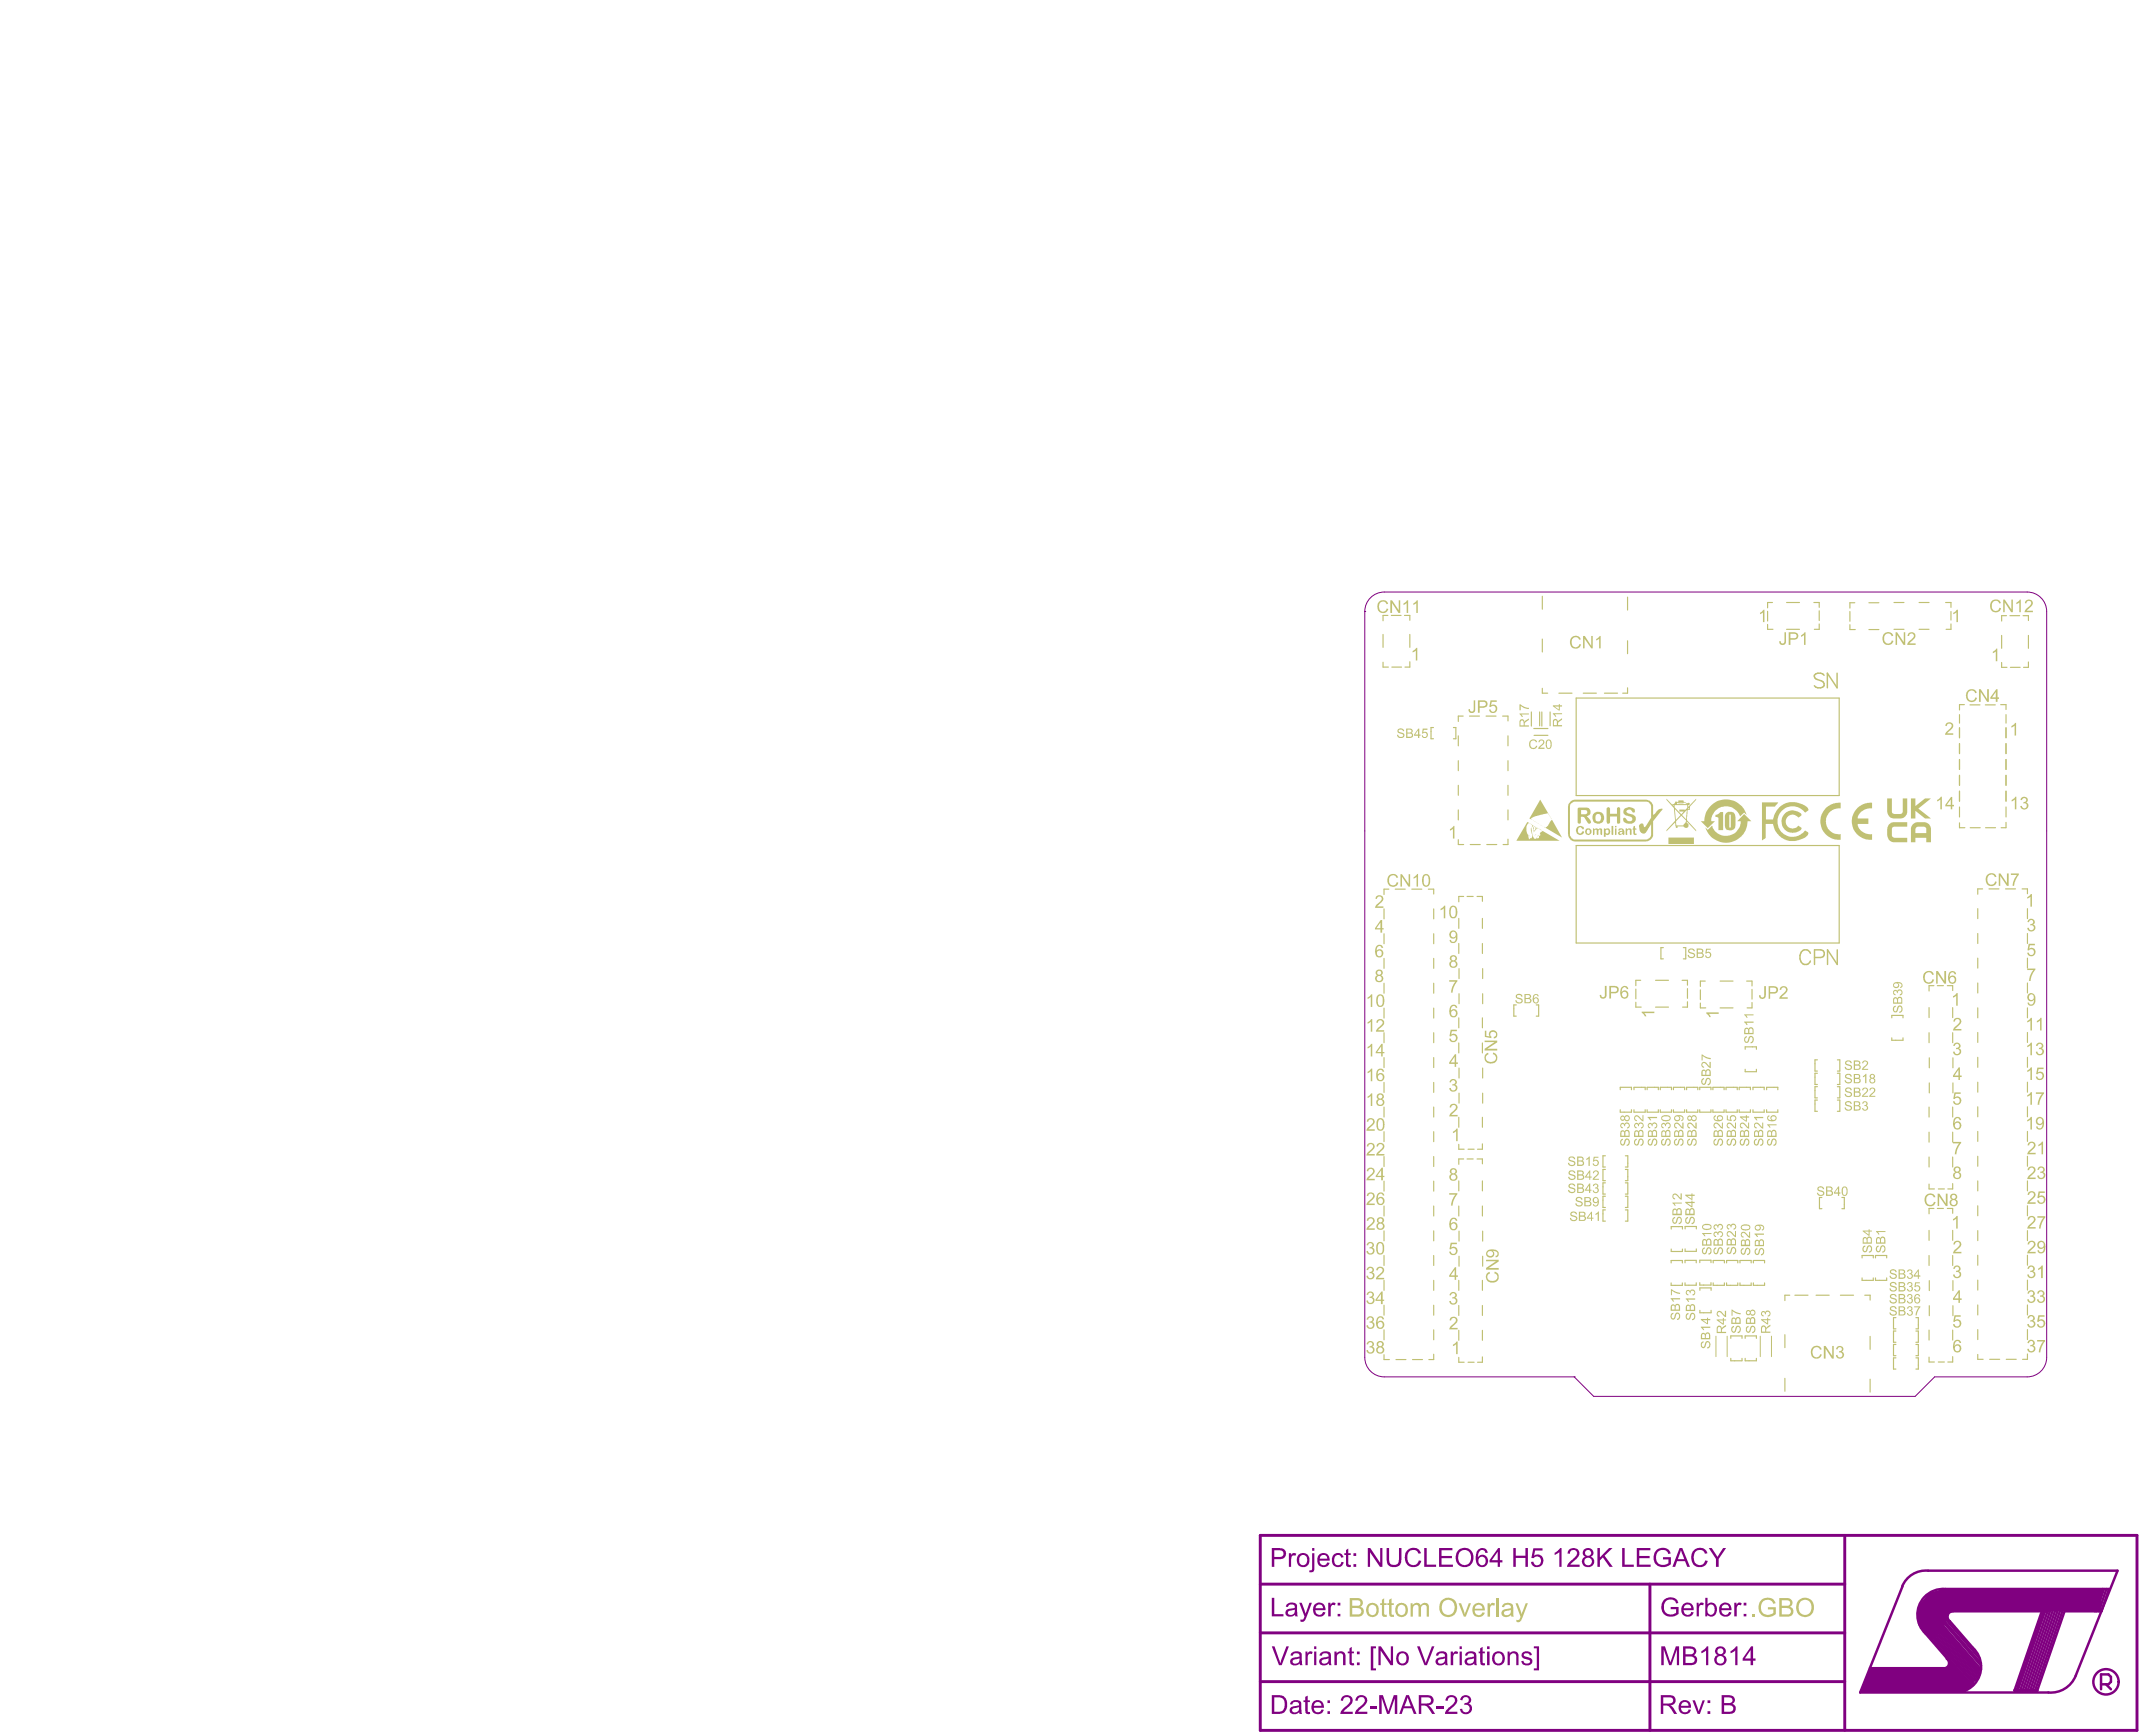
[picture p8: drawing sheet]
<svg xmlns="http://www.w3.org/2000/svg" width="731mm" height="592mm" viewBox="0 0 731 592" stroke-linecap="round" stroke-linejoin="round" font-family="sans-serif">
<g fill="#800080">
<path d="M658.6 543.7l4.8-1.2h54v7.6h-51.6l-2.3 5.9-4 4.1-4.7-6.2v-5.5z"/>
<path d="M638.4 569.5h26.1l1.5-2.5 7.4 8.5-2.5 2.3h-35.8z"/>
</g>
<g fill="none" stroke="#800080" stroke-width=".84">
<path d="M658.3 536.2h64.7l-14.3 35.9M649.5 541.5l-14.4 36.3h64.3M655.3 554.6l18.1 20.9M656.2 554.6l17.6 20.4M656.2 553.8l17.6 20.4M656.5 550.1h43.2M656.6 553.4l17.6 20.3M657 552.9l17.7 20.4M657.4 557.7l10.2 11.8h-29.2M657.4 552.5l17.7 20.4M657.9 552.1l17.6 20.4M658 545.6l17.7 20.4"/>
<path d="M658.3 551.7l17.5 20.1M658.3 550.8l17.6 20.4M658.3 550l17.6 20.4M658.3 547l17.6 20.4M658.7 549.6l17.7 20.3M658.7 548.3l17.7 20.4M664.2 542.5h55.8l-2.5 7.6M665.7 553.5l7.9 9M697.4 549.2l-9.6 27.9M698.1 549.3l-9.6 27.7M698.5 549.3l-9.6 27.7M699.3 549.3l-9.5 27.7"/>
<path d="M700.2 549.3l-9.6 27.7M701 549.3l-9.5 27.7M701.9 549.3l-9.6 27.7M702.7 549.3l-9.5 27.7M703.6 549.3l-9.6 27.7M704.4 549.3l-9.5 27.7M705.2 549.2l-9.7 27.9M705.2 550.1h12.2M717.7 542.5l-2.5 7.6M718.3 542.5l-2.5 7.6M719.1 542.5l-2.5 7.6M717.3 575h2.6l.8-.8v-1.7l-.8-.9h-2.6v5.1"/>
<path d="M719 575l1.7 1.7"/>
</g>
<path d="M430.3 524.2h299.3v66.5h-299.3zM629.8 524.2v66.5M430.3 557.5h199.5M430.3 540.8h199.5M563.3 540.8v49.9M430.3 574.1h199.5M687.8 577.1h7.7" fill="none" stroke="#800080" stroke-width="1"/>
<g fill="#800080">
<path d="M577.8 580.5h.9l1.2 3.7 1.4-3.7h.7l-1.6 4.6h-.8z"/>
<path d="M568.2 546.1l.7-.5a2.8 2.8 0 0 1 4.1 1.7l-.8 .1-.1-.4a2.28 2.28 0 0 0-2.9-.6 2.28 2.28 0 0 0-1.1 2.7 2.51 2.51 0 0 0 4.1 1.5v-1.2h-1.8v-.8h2.7v2.4l-.3 .1a3.4 3.4 0 0 1-3.7 .6 3.4 3.4 0 0 1-1.9-3.2l.4-1.7z"/>
<path d="M579.3 547.2h.6v.7a1.11 1.11 0 0 1 1.8-.6l-.2 .8a.97 .97 0 0 0-1.1 .1 .97 .97 0 0 0-.4 1v2.6h-.7z"/>
<path d="M592.1 547.2h.8v.7a1.11 1.11 0 0 1 1.7-.6l-.2 .8a1.03 1.03 0 0 0-1.2 .1 1.03 1.03 0 0 0-.3 1.3v2.3h-.8z"/>
<path d="M445.6 579.3l.9-.4v1.6h.7v.6h-.7v3.2l.7 .2v.6a1.14 1.14 0 0 1-1.2-.1 1.14 1.14 0 0 1-.4-1.2v-2.7h-.6v-.6h.6z"/>
<path d="M458.4 579.1l.8-.3a1.94 1.94 0 0 1 2.6 1.9l-.4 1-2.7 2.7h3.1v.7h-4.2a6.1 6.1 0 0 1 2.8-3.4 1.28 1.28 0 0 0 .4-1.8 1.28 1.28 0 0 0-1.9-.2l-.4 .9h-.7z"/>
<path d="M463.4 579.1l.8-.3a1.93 1.93 0 0 1 2.5 .9 1.93 1.93 0 0 1-.8 2.6l-2.2 2.1h3.1v.7h-4.2a6.1 6.1 0 0 1 2.8-3.4 1.27 1.27 0 0 0 .1-2.1 1.27 1.27 0 0 0-2 .8v.2h-.8z"/>
<path d="M467.6 582.4h2.3v.8h-2.3z"/>
<path d="M470.9 578.7h1.2l1.9 5.5 1.9-5.5h1.1v6.4h-.8v-5.3l-1.9 5.3h-.7l-1.9-5.5v5.5h-.8z"/>
<path d="M490.4 582.4h2.4v.8h-2.4z"/>
<path d="M494.1 579.1l.9-.3a1.95 1.95 0 0 1 2.4 1 1.95 1.95 0 0 1-.8 2.5l-2.2 2.1h3.2v.7h-4.3a6.1 6.1 0 0 1 2.8-3.4 1.27 1.27 0 0 0 .2-2.1 1.27 1.27 0 0 0-2 .8v.2h-.9z"/>
<path d="M499.3 579a1.76 1.76 0 0 1 2.3 .1 1.76 1.76 0 0 1 .3 2.2l-.5 .4a1.85 1.85 0 0 1 1.1 2.2 1.85 1.85 0 0 1-2.1 1.3 2.01 2.01 0 0 1-2-1.8h.8a1.27 1.27 0 0 0 1.5 1.1 1.27 1.27 0 0 0 1-1.6 1.27 1.27 0 0 0-1.8-.8l.1-.7a1.11 1.11 0 0 0 1.5-.9 1.11 1.11 0 0 0-1.1-1.3 1.11 1.11 0 0 0-1.1 1.3l-.8-.3z"/>
<path d="M434.2 545.5h.9v5.6h3.1v.7h-4z"/>
<path d="M443.6 547.2h.8l1.4 3.8 1.3-3.8h.8l-2.1 5.5a1.29 1.29 0 0 1-1.8 .9l-.1-.7a1.06 1.06 0 0 0 1.5-.9z"/>
<path d="M453.5 547.2h.7v.7a1.11 1.11 0 0 1 1.8-.6l-.2 .8a1.03 1.03 0 0 0-1.3 .1 1.03 1.03 0 0 0-.2 1.3v2.3h-.8z"/>
<path d="M567.2 562h1.2l1.9 5.5 1.9-5.5h1.1v6.5h-.8v-5.4l-1.9 5.4h-.7l-1.9-5.4v5.4h-.8z"/>
<path d="M580.9 563.7l1.2-.8 .6-.9h.5v6.5h-.7v-5l-1.6 .9z"/>
<path d="M590.9 563.6l1.1-.7 .7-.9h.5v6.5h-.8v-5l-1.6 .9z"/>
<path d="M434.2 562h.9l2 5.8 2.1-5.8h.8l-2.4 6.5h-.9z"/>
<path d="M445.7 563.8h.7v.7a1.14 1.14 0 0 1 1.8-.5l-.3 .8a.94 .94 0 0 0-1.1 0 .94 .94 0 0 0-.3 1.1v2.6h-.8z"/>
<path d="M455.6 563.8h.7l.1 .6a1.63 1.63 0 0 1 2-.6 1.63 1.63 0 0 1 1 1.8v2.9h-.9v-2.8a1.11 1.11 0 0 0-1.2-1.3 1.11 1.11 0 0 0-.9 1.5v2.6h-.8z"/>
<path d="M460.7 562.7l.8-.5v1.6h.8v.6h-.8v2.8a.54 .54 0 0 0 .2 .5 .54 .54 0 0 0 .6 .1v.7a1.02 1.02 0 0 1-1.6-.8v-3.3h-.6v-.6h.6z"/>
<path d="M468 562h1.8v.7h-1v6.9h1v.7h-1.8z"/>
<path d="M470.6 562h.9l3.3 5.1v-5.1h.8v6.5h-.8l-3.4-5v5h-.8z"/>
<path d="M483.8 562h.9l2.1 5.8 2.1-5.8h.8l-2.5 6.5h-.9z"/>
<path d="M495.3 563.8h.7v.7a1.14 1.14 0 0 1 1.8-.5l-.2 .8a.98 .98 0 0 0-1.3 0 .98 .98 0 0 0-.2 1.2v2.5h-.8z"/>
<path d="M505.3 562.7l.9-.5v1.6h.7v.6h-.7v2.8a.54 .54 0 0 0 .2 .5 .54 .54 0 0 0 .5 .1v.7a1.11 1.11 0 0 1-1.2-.1 1.11 1.11 0 0 1-.4-1.3v-2.7h-.5v-.6h.5z"/>
<path d="M514.7 563.8h.7v.7a1.64 1.64 0 0 1 2-.7 1.64 1.64 0 0 1 1 1.8v2.9h-.7v-2.8a1.14 1.14 0 0 0-1.3-1.3 1.14 1.14 0 0 0-.9 1.5v2.6h-.8z"/>
<path d="M520 564l.6-.2a1.67 1.67 0 0 1 2.4 1.2l-.8 .2a1.08 1.08 0 0 0-.9-.8 1.08 1.08 0 0 0-1.1 .7l.3 .3 1.8 .6a1.33 1.33 0 0 1 .8 1.6 1.33 1.33 0 0 1-1.5 1 1.79 1.79 0 0 1-2.2-1.5l.7-.1a1.1 1.1 0 0 0 1.1 1 1.1 1.1 0 0 0 1.1-1l-1.2-.6a1.38 1.38 0 0 1-1.5-.7 1.38 1.38 0 0 1 .4-1.7z"/>
<path d="M523.7 562h1.7v8.3h-1.7v-.7h1v-6.9h-1z"/>
<path d="M440 530.3h.8v.6a1.14 1.14 0 0 1 1.8-.5l-.4 .7a.95 .95 0 0 0-1.1 .1 .95 .95 0 0 0-.3 1.1v2.6h-.8z"/>
<path d="M455.5 530.6a2.02 2.02 0 0 1 3.2 1l-.8 .2a1.21 1.21 0 0 0-1.5-.9 1.21 1.21 0 0 0-.9 1.4 1.6 1.6 0 0 0 1.4 2.1l.9-.5 .2-.7 .7 .1a2.06 2.06 0 0 1-2.6 1.6 2.06 2.06 0 0 1-1.4-2.7l.3-1z"/>
<path d="M459.6 529.2l.7-.5v1.6h.9v.6h-.9v3l.3 .3h.6v.7h-.2a1.05 1.05 0 0 1-1.2-.2 1.05 1.05 0 0 1-.2-1.1v-2.7h-.6v-.6h.6z"/>
<path d="M467 528.5h.8l3.4 5.1v-5.1h.8v6.4h-.9l-3.4-5v5h-.7z"/>
<path d="M473.4 528.5h.9v3.7a1.72 1.72 0 0 0 1.6 2 1.72 1.72 0 0 0 1.7-2v-3.7h.9v4a2.53 2.53 0 0 1-2.2 2.5 2.53 2.53 0 0 1-2.8-1.9z"/>
<path d="M480.6 529.2a2.8 2.8 0 0 1 4.6 1.1l-.9 .1a2.02 2.02 0 0 0-2.5-1.1 2.02 2.02 0 0 0-1.3 2.5 2 2 0 0 0 1.5 2.5 2 2 0 0 0 2.4-1.6l.8 .4a2.94 2.94 0 0 1-3.7 1.7 2.94 2.94 0 0 1-1.8-3.6l.1-1z"/>
<path d="M486.3 528.5h.8v5.7h3.2v.7h-4z"/>
<path d="M491.3 528.5h4.6v.7h-3.7v2h3.5v.8h-3.5v2.2h3.8v.7h-4.7z"/>
<path d="M516.7 528.5h.8v2.6h3.3v-2.6h.8v6.4h-.8v-3h-3.3v3h-.8z"/>
<path d="M523.5 528.6h3.1v.7h-2.5l-.3 1.8a2.12 2.12 0 0 1 3.2 1.2 2.12 2.12 0 0 1-2.1 2.7h-.4a1.88 1.88 0 0 1-1.8-1.8l.8-.1a1.36 1.36 0 0 0 1.8 1.2 1.36 1.36 0 0 0 .7-2 1.39 1.39 0 0 0-1.1-.9 1.39 1.39 0 0 0-1.3 .6l-.8-.1z"/>
<path d="M530.9 530l1.1-.7 .6-.8h.5v6.4h-.7v-5l-1.6 1z"/>
<path d="M535.9 528.8h.1a2.02 2.02 0 0 1 3 .5 2.02 2.02 0 0 1-.8 2.9l-2.1 2h3.2v.7h-4.3l.5-1.3 1.6-1.4a2.68 2.68 0 0 0 1.4-2.1 1.24 1.24 0 0 0-1.4-.9 1.24 1.24 0 0 0-1.1 1.2l-.8-.1 .1-.7z"/>
<path d="M545.4 528.5h.8v3.2l3.2-3.2h1.1l-2.7 2.6 2.8 3.8h-1.1l-2.3-3.2-1 1v2.2h-.8z"/>
<path d="M553.8 528.5h.9v5.7h3.1v.7h-4z"/>
<path d="M558.8 528.5h4.7v.7h-3.8v2h3.5v.8h-3.5v2.2h3.8v.7h-4.7z"/>
<path d="M565.7 529l.5-.3a2.83 2.83 0 0 1 4.2 1.6l-.9 .2a2.09 2.09 0 0 0-1.9-1.3 2.09 2.09 0 0 0-1.9 1.2l-.1 .3a2.55 2.55 0 0 0 .8 3.2 2.55 2.55 0 0 0 3.2-.3v-1.2h-1.8v-.8h2.7l-.2 2.6a3.4 3.4 0 0 1-5-.2 3.4 3.4 0 0 1 .4-5z"/>
<path d="M578.6 529l.5-.3a2.75 2.75 0 0 1 3.9 1.6l-.9 .1a2.02 2.02 0 0 0-2.4-1.2 2.02 2.02 0 0 0-1.5 2.2v.3a2.07 2.07 0 0 0 1.2 2.3 2.07 2.07 0 0 0 2.5-.5l.3-.8 .9 .3a2.93 2.93 0 0 1-3.6 1.9 2.93 2.93 0 0 1-2.1-3.5l.3-1.2z"/>
<path d="M583.4 528.5h1l2 3 1.9-3h1l-2.5 3.7v2.7h-1v-2.7z"/>
<path d="M567.9 579.5v2.1h1.9a1.11 1.11 0 0 0 1.5-1 1.11 1.11 0 0 0-1.4-1.1zM567 578.7h3a1.79 1.79 0 0 1 2.1 1.6 1.79 1.79 0 0 1-1.8 2l1 .7 1.3 2.1h-1l-1.8-2.6-.7-.2h-1.2v2.8h-.9z"/>
<path d="M574.4 581.2l-.5 1.1h2.7a1.35 1.35 0 0 0-2.2-1.1zM573.8 580.9l.6-.3a2.11 2.11 0 0 1 2.2 .3 2.11 2.11 0 0 1 .7 2.1h-3.4a1.35 1.35 0 0 0 1 1.5 1.35 1.35 0 0 0 1.6-.9l.8 .1-.1 .2a2.22 2.22 0 0 1-3 1.1 2.22 2.22 0 0 1-.9-3.1z"/>
<path d="M583 580.5h.9v.9h-.9zM583 584.2h.9v.9h-.9z"/>
<path d="M588.6 579.5v1.9h1.6a1.02 1.02 0 0 0 1.3-1 1.02 1.02 0 0 0-1.3-.9zM588.6 582.2v2.2h2.1a1.12 1.12 0 0 0 1-1.3 1.12 1.12 0 0 0-1.4-.9zM587.8 578.7h2.5a1.63 1.63 0 0 1 1.9 1 1.63 1.63 0 0 1-.8 2 1.79 1.79 0 0 1 1.1 2.3 1.79 1.79 0 0 1-2.3 1.1h-2.4z"/>
<path d="M575.2 548.1l-.3 .9h2.5a1.27 1.27 0 0 0-.8-1.2 1.27 1.27 0 0 0-1.4 .3zM574.6 547.7l.5-.4a2.15 2.15 0 0 1 2.3 .2 2.15 2.15 0 0 1 .8 2.2h-3.4a1.34 1.34 0 0 0 1 1.6 1.34 1.34 0 0 0 1.6-1l.8 .2a2.27 2.27 0 0 1-3.1 1.2 2.27 2.27 0 0 1-.9-3.3z"/>
<path d="M583.4 548l-.5 1.4a1.32 1.32 0 0 0 .4 1.5 1.32 1.32 0 0 0 1.6 0l.4-.6a2 2 0 0 0-1-2.5zM582.2 545.5h.8v2.3a1.9 1.9 0 0 1 2.3-.4 1.9 1.9 0 0 1 .9 2.2v.1a1.89 1.89 0 0 1-1.1 2 1.89 1.89 0 0 1-2.2-.5v.6h-.7z"/>
<path d="M588.1 548.1l-.3 .9h2.5a1.26 1.26 0 0 0-.7-1.2 1.26 1.26 0 0 0-1.5 .3zM587.7 547.5l.3-.2a2.15 2.15 0 0 1 2.4 .2 2.15 2.15 0 0 1 .8 2.2h-3.5a1.34 1.34 0 0 0 1 1.6 1.34 1.34 0 0 0 1.6-1l.9 .2a2.28 2.28 0 0 1-3.2 1.2 2.28 2.28 0 0 1-.9-3.3z"/>
<path d="M595.3 547.2h.9v.9h-.9zM595.3 551h.9v.8h-.9z"/>
<path d="M435.1 579.5v4.9h1.6a2.23 2.23 0 0 0 1.9-3 1.88 1.88 0 0 0-2.1-1.9zM434.2 578.7h2.8a3.1 3.1 0 0 1 2.4 4.2l-.1 .3a2.41 2.41 0 0 1-2.8 1.9h-2.3z"/>
<path d="M441.3 583.4a.92 .92 0 0 0 .3 1.2 .92 .92 0 0 0 1.2-.2l.6-.5 .1-1.1zM441.1 580.7l.6-.2a1.68 1.68 0 0 1 2.6 1.4l.2 3.2h-.8l-.1-.6-1 .6a1.45 1.45 0 0 1-1.9-.2 1.45 1.45 0 0 1 0-2l.8-.4 1.2-.2a.55 .55 0 0 0 .5 0 .55 .55 0 0 0 .3-.5 1.18 1.18 0 0 0-1.2-.8 1.18 1.18 0 0 0-1.1 .9l-.8-.1z"/>
<path d="M449.2 581.2l-.6 1.1h2.6a1.34 1.34 0 0 0-2-1.1zM448.4 580.9h.1a2.18 2.18 0 0 1 2.5-.2 2.18 2.18 0 0 1 1 2.3h-3.4a1.35 1.35 0 0 0 1 1.5 1.35 1.35 0 0 0 1.6-.9l.8 .1a2.22 2.22 0 0 1-3 1.3 2.22 2.22 0 0 1-1.1-3.1z"/>
<path d="M453.2 580.5h.9v.9h-.9zM453.2 584.2h.9v.9h-.9z"/>
<path d="M480.6 579.4l-1.1 3.1h2.2zM480.1 578.7h.9l2.6 6.4h-.9l-.8-1.9h-2.7l-.6 1.9h-.9z"/>
<path d="M485.2 579.5v2.1h1.9a1.1 1.1 0 0 0 1.4-1 1.1 1.1 0 0 0-1.3-1.1zM484.4 578.7h2.9a1.79 1.79 0 0 1 2.2 1.6 1.79 1.79 0 0 1-1.8 2l.9 .7 1.4 2.1h-1l-1.6-2.3-.9-.5h-1.3v2.8h-.8z"/>
<path d="M440 550a.84 .84 0 0 0-.1 1.2 .84 .84 0 0 0 1.2 0 1.24 1.24 0 0 0 .8-1.7zM439.4 547.6l.2-.1a1.9 1.9 0 0 1 3.2 1l.3 3.3h-.9v-.6a2.15 2.15 0 0 1-3.3-.1 1.78 1.78 0 0 1 2.3-2 .73 .73 0 0 0 .9-.8 .73 .73 0 0 0-1.1-.5l-1 .1-.3 .7-.8-.1z"/>
<path d="M449.5 548.1l-.3 .9h2.5a1.26 1.26 0 0 0-.8-1.2 1.26 1.26 0 0 0-1.4 .3zM449.1 547.5l.3-.2a2.15 2.15 0 0 1 2.3 .2 2.15 2.15 0 0 1 .8 2.2h-3.4a1.34 1.34 0 0 0 1 1.6 1.34 1.34 0 0 0 1.6-1l.8 .2a2.27 2.27 0 0 1-3 1.2 2.27 2.27 0 0 1-1.1-3.1z"/>
<path d="M456.7 547.2h.9v.9h-.9zM456.7 551h.9v.8h-.9z"/>
<path d="M575.5 562.8v2h1.6a1.02 1.02 0 0 0 1.2-1.1 1.02 1.02 0 0 0-1.3-.9zM575.5 565.5v2.2h2a1.12 1.12 0 0 0 1.1-1.3 1.12 1.12 0 0 0-1.5-.9zM574.6 562h2.5a1.63 1.63 0 0 1 1.9 1.1 1.63 1.63 0 0 1-.8 2 1.79 1.79 0 0 1 1.1 2.3 1.79 1.79 0 0 1-2.2 1.1h-2.5z"/>
<path d="M586.3 563.8a1.05 1.05 0 0 0 2.1 0 1.05 1.05 0 0 0-2.1 0zM586.1 566.7a1.32 1.32 0 0 0 2.6 0 1.32 1.32 0 0 0-2.6 0zM586.3 562.3h.1a1.68 1.68 0 0 1 2.3 .2 1.68 1.68 0 0 1-.2 2.4l-.2 .1a1.96 1.96 0 0 1 .7 2.9 1.96 1.96 0 0 1-2.9 .3l-.3-.1a1.81 1.81 0 0 1 .6-3.1 1.51 1.51 0 0 1-.9-1.3 1.51 1.51 0 0 1 .8-1.4z"/>
<path d="M597.7 563.3l-2 2.9h2zM597.8 562h.7v4.2h.9v.8h-.9v1.5h-.8v-1.5h-2.7v-.8z"/>
<path d="M441.6 566.6a.88 .88 0 0 0 .1 1.3 .88 .88 0 0 0 1.3-.2l.6-.5 .1-1.1zM440.9 564.3l.3-.1a1.91 1.91 0 0 1 3.2 .8l.3 3.5h-.9v-.6a2.15 2.15 0 0 1-3.3-.1 1.78 1.78 0 0 1 2.3-2l.2-.1a.66 .66 0 0 0 .7-.8 .66 .66 0 0 0-1-.5l-1.1 .2-.3 .7-.8-.1z"/>
<path d="M448.7 562h.7v1h-.7zM448.7 563.8h.7v4.7h-.7z"/>
<path d="M451.5 566.6a.87 .87 0 0 0 0 1.3 .87 .87 0 0 0 1.3-.1 1.32 1.32 0 0 0 .8-1.7zM451 564.2h.1a2 2 0 0 1 3.3 .8v3l.3 .5h-.9l-.2-.6-.9 .6a1.45 1.45 0 0 1-1.9-.3 1.45 1.45 0 0 1 0-1.8l.6-.5 1.8-.3a.58 .58 0 0 0 .4-.6 .58 .58 0 0 0-.5-.5 1.27 1.27 0 0 0-1.8 .8l-.8-.1z"/>
<path d="M463.3 563.8h.9v1h-.9zM463.3 567.5h.9v1h-.9z"/>
<path d="M478 564.7l-.3 .4a2.02 2.02 0 0 0 1.1 2.9 1.84 1.84 0 0 0 1.4-1.8 1.84 1.84 0 0 0-1.3-1.8zM477.2 564.3l.3-.1a2.3 2.3 0 0 1 2.9 .1l.2 .3a2.41 2.41 0 0 1 .2 2.8 2.41 2.41 0 0 1-2.6 1.1 2.61 2.61 0 0 1-1.2-3.8z"/>
<path d="M491.2 566.6a.87 .87 0 0 0 0 1.3 .87 .87 0 0 0 1.3-.1l.8-.7v-1zM490.7 564.2h.1a2.01 2.01 0 0 1 3.3 .8v2.8l.3 .7h-.9l-.2-.6a2.02 2.02 0 0 1-3.2-.3v-.2a1.73 1.73 0 0 1 2.3-1.6l.3-.1a.59 .59 0 0 0 .7-.6 .59 .59 0 0 0-.6-.6 1.29 1.29 0 0 0-1.8 .8l-.8-.1z"/>
<path d="M498.3 562h.8v1h-.8zM498.3 563.8h.8v4.7h-.8z"/>
<path d="M501.2 566.6a.9 .9 0 0 0 .1 1.3 .9 .9 0 0 0 1.3-.1l.5-.6 .1-1.1zM500.7 564.2h.1a2.1 2.1 0 0 1 3.2 .6l.2 3.7h-.7l-.2-.6-.9 .6a1.5 1.5 0 0 1-1.8-.1 1.5 1.5 0 0 1-.4-1.8l.6-.6 2-.4a.56 .56 0 0 0 .4-.6 .56 .56 0 0 0-.6-.5 1.17 1.17 0 0 0-1.7 .8l-.7-.1z"/>
<path d="M507.7 562h.9v1h-.9zM507.7 563.8h.9v4.7h-.9z"/>
<path d="M510.7 564.7l-.2 .4a1.87 1.87 0 0 0 1.2 2.9 1.87 1.87 0 0 0 1.3-1.8 1.87 1.87 0 0 0-1.3-1.8zM510 564.3l.2-.1a2.24 2.24 0 0 1 2.9 .1 2.24 2.24 0 0 1 .5 2.7 2.19 2.19 0 0 1-2.8 1.4 2.19 2.19 0 0 1-1.3-2.8z"/>
<path d="M435.1 529.2v2.3h1.6a1.16 1.16 0 0 0 1.5-1 1.16 1.16 0 0 0-1.3-1.3zM434.2 528.5h2.8a1.94 1.94 0 0 1 2.1 2.1 1.94 1.94 0 0 1-2.4 1.7h-1.6v2.6h-.9z"/>
<path d="M444.1 531.1l-.5 .8v.8a1.4 1.4 0 0 0 1.5 1.6 1.4 1.4 0 0 0 1.2-1.8 1.39 1.39 0 0 0-.6-1.5 1.39 1.39 0 0 0-1.6 .1zM443.4 530.7h.1a2.38 2.38 0 0 1 3.7 1.5 2.38 2.38 0 0 1-2.8 2.8 2.63 2.63 0 0 1-1-4.3z"/>
<path d="M448 528.5h.7v.9h-.7zM448 530.3h.7v4.9a1.25 1.25 0 0 1-.3 1.3 1.25 1.25 0 0 1-1.4 .2l.1-.7a.61 .61 0 0 0 .8-.1 .61 .61 0 0 0 .1-.7z"/>
<path d="M450.9 531.2l-.3 .9h2.5a1.26 1.26 0 0 0-.7-1.2 1.26 1.26 0 0 0-1.5 .3zM450.6 530.5l.5-.2a2.11 2.11 0 0 1 2.2 .4 2.11 2.11 0 0 1 .7 2.1h-3.5a1.35 1.35 0 0 0 1.1 1.5 1.35 1.35 0 0 0 1.5-.9l.9 .2a2.27 2.27 0 0 1-3.1 1.1 2.27 2.27 0 0 1-1-3.2z"/>
<path d="M462.1 530.3h.9v.9h-.9zM462.1 534h.9v.9h-.9z"/>
<path d="M498.6 529.7l-.5 .6a2.76 2.76 0 0 0 1.4 3.9h.2a2.54 2.54 0 0 0 2.4-1.3 2.54 2.54 0 0 0-.2-2.7 2.21 2.21 0 0 0-3.3-.5zM497.8 529.2l.3-.1a3.2 3.2 0 0 1 4.4 .5 3.2 3.2 0 0 1-.3 4.5 3.1 3.1 0 0 1-4 .3 3.1 3.1 0 0 1-1.1-3.9z"/>
<path d="M504.6 529.1a1.98 1.98 0 0 1 3.4 1l-.9 .1a1.15 1.15 0 0 0-1.1-1 1.15 1.15 0 0 0-1.2 1l-.2 1.4a2.02 2.02 0 0 1 3-.1 2.02 2.02 0 0 1-.2 3 2.19 2.19 0 0 1-2.5 .2 2.19 2.19 0 0 1-1.1-2.2l.1-1.8zM505 531.9a1.41 1.41 0 0 0 0 2 1.41 1.41 0 0 0 2-.1 1.41 1.41 0 0 0-.1-1.9 1.41 1.41 0 0 0-1.9 0z"/>
<path d="M511.3 529.8l-2 2.8h2zM511.5 528.5h.6v4.1h.8v.8h-.8v1.5h-.8v-1.5h-2.7v-.8z"/>
<path d="M541.2 530.2a1.03 1.03 0 0 0 2 0 1.03 1.03 0 0 0-2 0zM540.9 533.1a1.31 1.31 0 0 0 2.6 0 1.31 1.31 0 0 0-2.6 0zM541 528.8l1.2-.3a1.57 1.57 0 0 1 1.7 1.1 1.57 1.57 0 0 1-.8 1.8 1.95 1.95 0 0 1 .8 2.8 1.95 1.95 0 0 1-2.7 .6l-.6-.5a1.7 1.7 0 0 1 .7-2.9 1.5 1.5 0 0 1-.3-2.6z"/>
<path d="M573.9 529.2l-1.1 3.1h2.2zM573.4 528.5h1l2.6 6.4h-1l-.7-1.9h-2.7l-.7 1.9h-.9z"/>
</g>
<g fill="none" stroke="#800080" stroke-width=".84">
<path d="M658.3 536.2a8.7 8.7 0 0 0-8.9 5.4M664.2 542.5a8.8 8.8 0 0 0-8.8 5.2 8.8 8.8 0 0 0 2 10M666.9 550a1.89 1.89 0 0 0-1.9 1.3 1.89 1.89 0 0 0 .7 2.2M664.6 566.2a1.82 1.82 0 0 1 .7 2.2 1.82 1.82 0 0 1-2 1.1M673.6 562.5a8.8 8.8 0 0 1-3.6 15M708.7 572.1a9.1 9.1 0 0 1-9.3 5.7"/>
<circle cx="719" cy="574.2" r="4.3"/>
</g>
<g fill="#800080">
<circle cx="660.9" cy="572.9" r=".84"/>
<circle cx="466" cy="208.8" r=".17"/>
</g>
<path d="M466 208.8v254.6M698.8 208.8v254.6" fill="none" stroke="#800080" stroke-width=".34"/>
<circle cx="537.5" cy="470.1" r=".17" fill="#800080"/>
<path d="M466 208.8a6.7 6.7 0 0 1 6.6-6.7h219.5a6.7 6.7 0 0 1 6.7 6.7M466 463.4a6.7 6.7 0 0 0 6.6 6.7h64.9l6.6 6.6h109.8l6.6-6.6h31.6a6.7 6.7 0 0 0 6.7-6.7" fill="none" stroke="#800080" stroke-width=".34"/>
<g fill="none" stroke="#c0c073" stroke-width=".4">
<path d="M472.2 216.6v4.4M473.9 210.1h-1.7v1.8M475 210.1h3.3M479.5 210.1h1.8v1.7M481.3 216.6v4.4M526.6 203.6v4.4M526.6 218.2v4.4M555.7 203.9v4.4M555.7 218.8v4.4M603.5 213.2v1.6h1.8M603.5 208.7v3.3M605.1 205.7h-1.6v1.8"/>
<path d="M610 214.8h4.4M610 205.7h4.4M619.3 205.7h1.8v1.7M621.1 213v1.8h-1.7M621.1 208.5v3.3M631.6 208.8v3.3M631.6 213.3v1.6h1.8M633.2 205.8h-1.6v1.8M638.1 214.9h3.4M638.1 205.8h3.4M646.6 214.8h3.4M646.6 205.7h3.4"/>
<path d="M655.2 214.8h3.4M655.2 205.7h3.4M664.3 205.7h1.8v1.7M666.1 208.8v2.9M666.1 213v1.8h-1.7M683.4 216.9v4.4M685 210.2h-1.6v1.8M686.2 210.2h3.3M690.7 210.2h1.8v1.6M692.5 216.9v4.4M472.2 226.1v1.6h1.8M475.2 227.7h3.3"/>
<path d="M481.3 225.9v1.8h-1.6M526.6 235v1.6h1.8M532.2 236.6h4.5M538.1 238.3h89.8v33.3h-89.8zM540.5 236.6h4.5M547.8 236.6h4.5M555.7 234.8v1.8h-1.7M683.4 226.2v1.6h1.8M686.4 227.8h3.3M692.5 226v1.8h-1.6M489.4 248.4h-.8v3.8h.8M496.2 248.4h.9v3.8h-.9"/>
<path d="M497.9 251.2v3.4M497.9 259.7v3.4M499.5 244.5h-1.6v1.8M501.7 244.5h3.4M507.4 244.5h3.4M513 244.5h1.8v1.6M514.8 251.2v3.4M514.8 259.7v3.4M522.8 243.1v4.8M523.7 248.7h4.8M523.7 251h4.8M525.7 243.1v4.7"/>
<path d="M526.4 243.1v4.8M529.2 243.1v4.7M669 244v2.9M669 248.5v3.4M669 253.9v3.4M669 259.3v3.4M670.7 240.6h-1.7v1.8M672.6 240.6h3.4M677.8 240.6h3.4M683.1 240.6h1.8v1.6M684.9 244v2.9M684.9 248.5v3.4"/>
<path d="M684.9 253.9v3.4M684.9 259.3v3.4M497.9 268.1v3.4M497.9 276.5v3.4M514.8 268.1v3.4M514.8 276.5v3.4M669 264.7v3.4M669 270.1v3.4M669 275.5v3.4M684.9 264.7v3.4M684.9 270.1v3.4M684.9 275.5v3.4"/>
<path d="M497.9 286.7v1.6h1.8M502 288.3h3.4M507.6 288.3h3.4M514.8 286.5v1.8h-1.6M538.1 288.7h89.8v33.2h-89.8zM669 280.9v1.7h1.8M672.7 282.6h3.4M677.9 282.6h3.4M684.9 280.7v1.9h-1.7M472.5 310.3v3.4M472.5 318.8v3.4M474.2 303.5h-1.7v1.9"/>
<path d="M476.3 303.5h3.5M482 303.5h3.4M487.7 303.5h1.8v1.7M489.5 310.3v3.4M489.5 318.8v3.4M498 313.5v3.4M499.7 306h-1.7v1.9M500.9 306h2.1M504.3 306h1.8v1.7M506.1 313.5v3.4M675.2 310.2v3.4M675.2 318.7v3.4"/>
<path d="M676.9 303.5h-1.7v1.8M679.1 303.5h3.4M684.7 303.5h3.4M690.4 303.5h1.8v1.6M692.2 310.2v3.4M692.2 318.7v3.4M472.5 327.2v3.4M472.5 335.7v3.4M489.5 327.2v3.4M489.5 335.7v3.4M498 322.1v3.4M498.1 330.7v3.4"/>
<path d="M498.1 339.2v3.5M506.1 322.1v3.4M506.2 330.7v3.4M506.2 339.2v3.5M558.5 337.7v3.3M560.2 334.7h-1.7v1.8M565.2 334.7h4.4M567.9 323.5h-.8v3.8h.8M574.3 334.7h1.8v1.6M574.7 323.5h.8v3.8h-.8M576.1 337.5v3.3M580.5 337.9v3.4"/>
<path d="M582.2 334.9h-1.7v1.9M587.3 334.9h4.4M596.3 334.9h1.9v1.7M598.2 337.8v3.3M660.3 336.5h-1.7v1.8M661.4 336.5h2.1M664.8 336.5h1.9v1.7M675.2 327.1v3.4M675.2 335.6v3.4M692.2 327.1v3.4M692.2 335.6v3.4M472.5 344.2v3.4"/>
<path d="M472.5 352.6v3.4M489.5 344.2v3.4M489.5 352.6v3.4M498 347.5v3.4M498 356.1v3.4M506.1 347.5v3.4M506.1 356.1v3.4M517.7 343.1h-.9v3.8h.9M524.5 343.1h.8v3.8h-.8M558.5 342.2v1.6h1.8M565.2 343.8h4.4M576.1 342v1.8h-1.6"/>
<path d="M580.5 342.4v1.7h1.9M587.3 344.1h4.4M595.8 358.2v-.8h3.9v.8M598.2 342.3v1.8h-1.7M645.9 347.5v-.8h3.8v.8M645.9 354.3v.8h3.8v-.8M658.6 344v3.4M658.6 352.6v3.4M666.7 344v3.4M666.7 352.6v3.4M675.2 344.1v3.4M675.2 352.5v3.4"/>
<path d="M692.2 344.1v3.4M692.2 352.5v3.4M472.5 361v3.5M472.5 369.5v3.4M472.5 377.9v3.4M489.5 361v3.5M489.5 369.5v3.4M489.5 377.9v3.4M498.1 364.6v3.4M498.1 373.2v3.4M506.2 364.6v3.4M506.2 373.2v3.4"/>
<path d="M553.2 372v-.8h3.8v.8M553.2 378.9v.8h3.8v-.8M557.9 372v-.8h3.8v.8M557.9 378.9v.8h3.8v-.8M562.4 372v-.8h3.8v.8M562.4 378.9v.8h3.8v-.8M566.8 372v-.8h3.9v.8M566.8 378.9v.8h3.9v-.8M571.3 372v-.8h3.9v.8M571.3 378.9v.8h3.9v-.8M575.8 372v-.8h3.8v.8M575.8 378.9v.8h3.8v-.8"/>
<path d="M580.3 372v-.8h3.8v.8M580.3 378.9v.8h3.8v-.8M584.8 372v-.8h3.8v.8M584.8 378.9v.8h3.8v-.8M589.3 372v-.8h3.8v.8M589.3 378.9v.8h3.8v-.8M593.8 372v-.8h3.8v.8M593.8 378.9v.8h3.8v-.8M595.8 365v.9h3.9v-.9M598.5 372v-.8h3.8v.8M598.5 378.9v.8h3.8v-.8M603.1 372v-.8h3.9v.8"/>
<path d="M603.1 378.9v.8h3.9v-.8M620.5 375.6h-.8v3.8h.8M620.5 371h-.8v3.8h.8M620.5 361.8h-.8v3.9h.8M620.5 366.4h-.8v3.8h.8M627.3 375.6h.8v3.8h-.8M627.3 371h.8v3.8h-.8M627.3 361.8h.8v3.9h-.8M627.3 366.4h.8v3.8h-.8M658.6 377.9v3.4M658.7 361.1v3.4M658.7 369.7v3.4"/>
<path d="M666.7 377.9v3.4M666.8 361.1v3.4M666.8 369.7v3.4M675.2 361v3.4M675.2 369.5v3.4M675.2 377.9v3.4M692.2 361v3.4M692.2 369.5v3.4M692.2 377.9v3.4M472.5 386.3v3.5M472.5 394.8v3.4M489.5 386.3v3.5"/>
<path d="M489.5 394.8v3.4M498 390.7v1.6h1.9M498 381.4v3.4M499.7 395.7h-1.7v1.8M500.9 395.7h2.1M501.2 392.3h2.1M504.3 395.7h1.8v1.6M506.1 381.4v3.4M506.1 390.5v1.8h-1.6M548.1 399.2h-.8v3.9h.8M548.1 394.6h-.8v3.8h.8M554.9 394.6h.9v3.8h-.9"/>
<path d="M554.9 399.2h.9v3.9h-.9M658.6 386.5v3.4M658.6 395v3.4M666.7 386.5v3.4M666.7 395v3.4M675.2 386.3v3.4M675.2 394.7v3.5M692.2 386.3v3.4M692.2 394.7v3.5M472.5 403.2v3.4M472.5 411.7v3.4M489.5 403.2v3.4"/>
<path d="M489.5 411.7v3.4M498 403.2v3.4M498 411.7v3.4M506.1 403.2v3.4M506.1 411.7v3.4M548.1 413.1h-.8v3.8h.8M548.1 403.8h-.8v3.8h.8M548.1 408.4h-.8v3.8h.8M554.9 413.1h.9v3.8h-.9M554.9 403.8h.9v3.8h-.9M554.9 408.4h.9v3.8h-.9M570.6 419.6v-.8h3.8v.8"/>
<path d="M575.3 419.5v-.8h3.8v.8M622 408.8h-.8v3.8h.8M628.8 408.8h.9v3.8h-.9M658.6 404.2v1.7h1.8M660.3 412.6h-1.7v1.8M661.4 412.6h2.1M661.8 405.9h2M664.8 412.6h1.9v1.6M666.7 404.1v1.8h-1.7M675.2 403.2v3.4M675.2 411.6v3.5M692.2 403.2v3.4"/>
<path d="M692.2 411.6v3.5M472.5 420.2v3.4M472.5 428.6v3.4M472.5 437.1v3.4M489.5 420.2v3.4M489.5 428.6v3.4M489.5 437.1v3.4M498 437.1v3.4M498.1 420.3v3.4M498.1 428.9v3.4M506.1 437.1v3.4M506.2 420.3v3.4"/>
<path d="M506.2 428.9v3.4M570.5 438v.8h3.9v-.8M570.5 431.2v-.9h3.9v.9M570.6 426.4v.8h3.8v-.8M575.3 437.9v.9h3.8v-.9M575.3 431.1v-.8h3.8v.8M575.3 426.4v.8h3.8v-.8M580.3 431.1v-.9h3.9v.9M580.3 437.9v.8h3.9v-.8M584.9 438v.8h3.8v-.8M584.9 431.1v-.8h3.8v.8M589.5 438v.8h3.8v-.8"/>
<path d="M589.5 431.1v-.8h3.8v.8M594.1 438v.8h3.8v-.8M594.1 431.1v-.8h3.8v.8M598.6 431.1v-.8h3.8v.8M598.6 438v.8h3.8v-.8M635.7 436.3v.8h3.9v-.8M635.7 429.4v-.8h3.9v.8M640.3 429.4v-.8h3.8v.8M640.3 436.3v.8h3.8v-.8M658.6 420v3.5M658.6 428.6v3.4M658.7 437.2v3.4"/>
<path d="M666.7 420v3.5M666.7 428.6v3.4M666.8 437.2v3.4M675.2 420.1v3.4M675.2 428.5v3.4M675.2 437v3.4M692.2 420.1v3.4M692.2 428.5v3.4M692.2 437v3.4M472.5 445.6v3.4M472.5 454v3.4M489.5 445.6v3.4"/>
<path d="M489.5 454v3.4M498 445.7v3.4M498 454.2v3.4M506.1 445.7v3.4M506.1 454.2v3.4M580.4 440.5v-.8h3.8v.8M580.4 447.3v.9h3.8v-.9M590.9 456.9v-.8h3.8v.8M595.8 456.9v-.8h3.9v.8M609.4 455.7v4.4M611 442.2h-1.6v1.8M612.8 442.2h4.5"/>
<path d="M620 442.2h4.5M628.3 442.2h4.5M636.7 442.2h1.8v1.6M638.5 456.2v4.5M647.3 459h-.8v3.8h.8M647.3 449.8h-.8v3.9h.8M647.3 454.4h-.8v3.8h.8M654.1 459h.8v3.8h-.8M654.1 449.8h.8v3.9h-.8M654.1 454.4h.8v3.8h-.8M658.6 454.1v3.4M658.7 445.8v3.4"/>
<path d="M666.7 454.1v3.4M666.8 445.8v3.4M675.2 445.5v3.4M675.2 453.9v3.4M692.2 445.5v3.4M692.2 453.9v3.4M472.5 462.5v1.6h1.9M476.6 464.1h3.4M482.3 464.1h3.4M489.5 462.3v1.8h-1.7M498 463.4v1.7h1.9M501.2 465.1h2.1"/>
<path d="M506.1 463.2v1.9h-1.6M590.9 463.7v.9h3.8v-.9M595.8 463.7v.9h3.9v-.9M609.4 470.6v4.4M638.5 470.8v4.5M647.3 463.6h-.8v3.8h.8M654.1 463.6h.8v3.8h-.8M658.6 463.3v1.7h1.8M661.8 465h2M666.7 463.1v1.9h-1.7M675.2 462.4v1.7h1.9M679.3 464.1h3.4"/>
<path d="M685 464.1h3.4M692.2 462.2v1.9h-1.7"/>
</g>
<path d="M585.8 456.2v6.9M589.7 456.2v6.9M601 456.2v6.9M604.8 456.2v6.9" fill="none" stroke="#c0c073" stroke-width=".34"/>
<g fill="#c0c073">
<path d="M686.8 273.1l1.3-1.1h.3v4.3h-.5v-3.3l-.9 .6z"/>
<path d="M690.3 272.2a1.15 1.15 0 0 1 1.8 .1 1.15 1.15 0 0 1-.3 1.7 1.28 1.28 0 0 1 .4 1.9 1.28 1.28 0 0 1-1.9 .2l-.5-.7 .5-.3a.87 .87 0 0 0 1 .8 .87 .87 0 0 0 .7-1.1 .87 .87 0 0 0-1.2-.5l.1-.5a.72 .72 0 0 0 .9-.5 .72 .72 0 0 0-.7-.9 .72 .72 0 0 0-.8 .8l-.5-.1z"/>
<path d="M667.3 372.9h2.1v.5h-1.7l-.2 1.1a1.44 1.44 0 0 1 1.9 .5 1.44 1.44 0 0 1-.3 1.9 1.44 1.44 0 0 1-1.9-.1l-.4-.8h.6a.94 .94 0 0 0 1.1 .6 .94 .94 0 0 0 .7-1.1 .94 .94 0 0 0-1.2-.7l-.6 .4-.5-.1z"/>
<path d="M666.9 340l1.1-1h.4v4.3h-.5v-3.3l-1.1 .6z"/>
<path d="M686.8 247.8l.8-.4 .4-.6h.3v4.3h-.5v-3.4l-1.1 .7z"/>
<path d="M680.5 222.4l1.1-1h.3v4.3h-.5v-3.3l-1 .6z"/>
<path d="M667.3 432.3a1.18 1.18 0 0 1 1.7 0 1.18 1.18 0 0 1-.2 1.8 1.26 1.26 0 0 1 .5 1.8 1.26 1.26 0 0 1-1.8 .3l-.7-1 .5-.1a.87 .87 0 0 0 1 .9 .87 .87 0 0 0 .7-1.1 .87 .87 0 0 0-1.2-.6l.1-.5a.74 .74 0 0 0 .9-.6 .74 .74 0 0 0-.7-.8 .74 .74 0 0 0-.7 .8l-.5-.1z"/>
<path d="M667.3 449h2.1v.5h-1.7l-.2 1.1a1.44 1.44 0 0 1 1.9 .5 1.44 1.44 0 0 1-.3 1.9 1.44 1.44 0 0 1-1.9-.1l-.4-.8h.6a.94 .94 0 0 0 1.1 .6 .94 .94 0 0 0 .7-1.2 .94 .94 0 0 0-1.2-.6l-.6 .4-.5-.1z"/>
<path d="M667.4 423.8l.5-.1a1.36 1.36 0 0 1 1.7 .9 1.36 1.36 0 0 1-1 1.7l-1.1 1.1h2.1v.5h-2.8l.4-1 1.3-1.1a.92 .92 0 0 0 .6-1.1 .92 .92 0 0 0-1.1-.7l-.4 .2-.1 .6h-.6z"/>
<path d="M666.9 416.1l1.1-1h.4v4.3h-.5v-3.4l-1.1 .7z"/>
<path d="M666.8 389.8h2.8v.5l-1.2 1.7-.4 2.1h-.6l.2-1.6 1.3-2.2h-2.1z"/>
<path d="M667.3 356.2a1.18 1.18 0 0 1 1.7 0 1.18 1.18 0 0 1-.2 1.8 1.26 1.26 0 0 1 .5 1.8 1.26 1.26 0 0 1-1.8 .3l-.7-1 .5-.1a.87 .87 0 0 0 1 .9 .87 .87 0 0 0 .7-1.1 .87 .87 0 0 0-1.2-.6l.1-.5a.74 .74 0 0 0 .9-.6 .74 .74 0 0 0-.7-.8 .74 .74 0 0 0-.7 .8l-.5-.1z"/>
<path d="M666.9 209.2l1.2-1h.4v4.2h-.5v-3.3l-1.1 .6z"/>
<path d="M646.8 343.4l.4-.1 .1 .5a.8 .8 0 0 0-.6 .7 .8 .8 0 0 0 .5 .8l.5-.9a.99 .99 0 0 1 1.1-1.1 .99 .99 0 0 1 .7 1.4v.1a1.18 1.18 0 0 1-1.1 1l.1-.4a.86 .86 0 0 0 .7-.9 .86 .86 0 0 0-.8-.8l-.5 1.2a.92 .92 0 0 1-1.2 .7 .92 .92 0 0 1-.5-1.3z"/>
<path d="M646.6 338.1a.75 .75 0 0 1 1.2 .3 1.01 1.01 0 0 1 1.7 0 1.01 1.01 0 0 1-.9 1.5v-.5a.66 .66 0 0 0 .7-.7 .66 .66 0 0 0-.8-.5 .66 .66 0 0 0-.5 .8h-.4a.51 .51 0 0 0-.4-.6 .51 .51 0 0 0-.6 .4 .51 .51 0 0 0 .6 .6l-.1 .4a1 1 0 0 1-.5-1.7z"/>
<path d="M640.9 425.3l.4-.1 .1 .4a.77 .77 0 0 0-.6 .8 .77 .77 0 0 0 .7 .7l.4-.9a1 1 0 0 1 1.2-1 1 1 0 0 1 .6 1.5v.1a1 1 0 0 1-1.1 .8v-.3a.91 .91 0 0 0 .8-.9 .91 .91 0 0 0-.7-.9l-.5 .9a.95 .95 0 0 1-1 1.1 .95 .95 0 0 1-.8-1.3z"/>
<path d="M640.5 420.3h3.2v.3h-2.5l.5 .9h-.4z"/>
<path d="M601.5 447.7h.1a.77 .77 0 0 1 1.1 .3 .98 .98 0 0 1 1.6-.2 .98 .98 0 0 1-.3 1.6l-.4 .1-.1-.4a.66 .66 0 0 0 .7-.7 .66 .66 0 0 0-.8-.6 .66 .66 0 0 0-.5 .9h-.3a.53 .53 0 0 0-.4-.7 .53 .53 0 0 0-.6 .5 .53 .53 0 0 0 .6 .5l-.1 .4a1.03 1.03 0 0 1-.6-1.7z"/>
<path d="M599.4 426.3l.6-.2v.4a.77 .77 0 0 0-.6 .8 .77 .77 0 0 0 .6 .8l.5-1.5a1.01 1.01 0 0 1 1.5-.4 1.01 1.01 0 0 1 .2 1.5v.4l-.6 .5h-.4l.1-.5a.86 .86 0 0 0 .7-.8 .86 .86 0 0 0-.8-.9l-.4 .9a.95 .95 0 0 1-1 1.2 .95 .95 0 0 1-.8-1.4z"/>
<path d="M599 421.1h3.2v.4h-2.4l.4 .7-.3 .1z"/>
<path d="M599.2 388.9l.5-.2 .1 .5a.79 .79 0 0 0-.6 .7 .79 .79 0 0 0 .6 .8l.5-1.5a.98 .98 0 0 1 1.3-.4 .98 .98 0 0 1 .5 1.3 1.02 1.02 0 0 1-1.1 1.1v-.3a.9 .9 0 0 0 .7-.9 .9 .9 0 0 0-.7-.9l-.5 .8a.95 .95 0 0 1-1 1.2 .95 .95 0 0 1-.7-1.3z"/>
<path d="M599.1 383.4h.1a1.64 1.64 0 0 1 2 1l.4 .4v-1.6h.4v2.2l-.6-.3-.8-.8a.97 .97 0 0 0-1.3-.6 .66 .66 0 0 0-.1 .8 .66 .66 0 0 0 .6 .3l-.2 .5-.7-.6z"/>
<path d="M598.9 381.3h3.1v.4h-2.5l.5 .8h-.4l-.7-.9z"/>
<path d="M600.9 209.2l.7-.5 .5-.5h.3v4.2h-.5v-3.3l-.9 .6z"/>
<path d="M594.7 426.2l.5-.2 .1 .4a.77 .77 0 0 0-.7 .8 .77 .77 0 0 0 .7 .8l.4-1a.97 .97 0 0 1 1.2-1 .97 .97 0 0 1 .7 1.4 1.02 1.02 0 0 1-1.1 1.1l.1-.4a.86 .86 0 0 0 .7-.9 .86 .86 0 0 0-.8-.8l-.4 .8a.95 .95 0 0 1-1 1.2 .95 .95 0 0 1-.8-1.4z"/>
<path d="M594.6 420.7l1.1-.1 1.5 1.4v-1.5h.3v2.1l-.6-.2-.7-.9a.92 .92 0 0 0-1.4-.5 .69 .69 0 0 0 .5 1.1l-.2 .5-.7-.6-.1-.6z"/>
<path d="M594.4 388.9l.5-.2 .1 .5a.77 .77 0 0 0-.7 .7 .77 .77 0 0 0 .7 .8l.5-1.5a1.03 1.03 0 0 1 1.5-.3 1.03 1.03 0 0 1 .2 1.5l-.5 .7-.5 .1 .1-.4a.87 .87 0 0 0 .6-.9 .87 .87 0 0 0-.7-.8l-.5 .8a.95 .95 0 0 1-1 1.2 .95 .95 0 0 1-.7-1.3z"/>
<path d="M594.3 383.4l1.1-.1 1.4 1.5v-1.6h.4v2.2l-.6-.3-.8-.8a.97 .97 0 0 0-1.3-.6 .66 .66 0 0 0-.1 .8 .66 .66 0 0 0 .6 .3l-.2 .5-.8-.6v-.5z"/>
<path d="M586.4 447.7a2.04 2.04 0 0 1 2.3 1.2l.2 .2v-1.6h.4v2.1l-.7-.2-.6-.7a.86 .86 0 0 0-.7-.7 .86 .86 0 0 0-.9 .3l.1 .6 .5 .3v.3a1.05 1.05 0 0 1-.9-.7 1.05 1.05 0 0 1 .3-1.1z"/>
<path d="M585.4 426l.5-.1v.4a.72 .72 0 0 0-.6 .8 .72 .72 0 0 0 .8 .6l.3-1.2a.99 .99 0 0 1 1.4-.6 .99 .99 0 0 1 .4 1.5 1.01 1.01 0 0 1-1 .9v-.3a.92 .92 0 0 0 .7-.9 .92 .92 0 0 0-.7-.9l-.5 1a.92 .92 0 0 1-1.2 .9 .92 .92 0 0 1-.5-1.4z"/>
<path d="M585.4 420.5l.6-.1 .5 .5a.99 .99 0 0 1 1.7-.2 .99 .99 0 0 1-.6 1.6l-.2 .1v-.4a.65 .65 0 0 0 .5-.8 .65 .65 0 0 0-.9-.5 .65 .65 0 0 0-.3 .9l-.3-.1a.56 .56 0 0 0-.5-.6 .56 .56 0 0 0-.6 .6 .56 .56 0 0 0 .6 .5l-.1 .3a.98 .98 0 0 1-.8-.8 .98 .98 0 0 1 .4-1z"/>
<path d="M585.4 418.1a.73 .73 0 0 1 1.1 .3 .96 .96 0 0 1 1.5-.3 .96 .96 0 0 1 0 1.5l-.6 .3v-.4a.66 .66 0 0 0 .6-.8 .66 .66 0 0 0-.9-.5 .66 .66 0 0 0-.4 .9l-.3-.1a.54 .54 0 0 0-.5-.6 .54 .54 0 0 0-.6 .5 .54 .54 0 0 0 .6 .5l-.1 .4a.98 .98 0 0 1-.8-.7 .98 .98 0 0 1 .4-1z"/>
<path d="M585.4 388.9l.5-.2v.5a.72 .72 0 0 0-.6 .8 .72 .72 0 0 0 .8 .6l.3-1.2a.99 .99 0 0 1 1.4-.6 .99 .99 0 0 1 .4 1.5 1.01 1.01 0 0 1-1 .9v-.3a.92 .92 0 0 0 .7-.9 .92 .92 0 0 0-.7-.9l-.5 1a.92 .92 0 0 1-1.2 .9 .92 .92 0 0 1-.5-1.4z"/>
<path d="M585.4 383.3a2.52 2.52 0 0 1 2.4 1.5l.1-1.6h.3v2.2l-.7-.4-1.1-1.1a.6 .6 0 0 0-1 .1 .6 .6 0 0 0 .6 .8l-.1 .5a1.09 1.09 0 0 1-.9-.8 1.09 1.09 0 0 1 .4-1.2z"/>
<path d="M581.6 425.9h.4v.4a.72 .72 0 0 0-.6 .8 .72 .72 0 0 0 .8 .6l.4-1.3a.93 .93 0 0 1 1.3-.5 .93 .93 0 0 1 .4 1.3 .91 .91 0 0 1-1 1.1l-.1-.3a.91 .91 0 0 0 .8-.9 .91 .91 0 0 0-.7-.9l-.5 1.1a.91 .91 0 0 1-1.2 .8 .91 .91 0 0 1-.5-1.3z"/>
<path d="M581.1 420.9h3.2v.4h-2.5l.5 .7h-.4z"/>
<path d="M581 368.4l.8-.4v.4a.72 .72 0 0 0-.6 .8 .72 .72 0 0 0 .8 .7l.4-1.3a.93 .93 0 0 1 1.2-.5 .93 .93 0 0 1 .5 1.3 1.01 1.01 0 0 1-1 1.1l-.1-.4a.86 .86 0 0 0 .7-.9 .86 .86 0 0 0-.6-.8l-.5 1.1a.91 .91 0 0 1-1.2 .8 .91 .91 0 0 1-.5-1.3z"/>
<path d="M581 362.8l.4-.2a2.4 2.4 0 0 1 2.2 1.4l.1-1.5h.4v2.1l-.8-.3-1-1.1a.62 .62 0 0 0-1.1 0 .62 .62 0 0 0 .6 .9v.5l-.3-.1a1.09 1.09 0 0 1-.5-1.7z"/>
<path d="M580.9 360l2.1 1 1.1 .2v.4l-1.6-.3-1.2-.8v1.5h-.4z"/>
<path d="M572.1 388.8l.4-.1v.5a.72 .72 0 0 0-.6 .8 .72 .72 0 0 0 .8 .6l.2-.8a.99 .99 0 0 1 1.2-1.1 .99 .99 0 0 1 .7 1.4 1.01 1.01 0 0 1-1 1.1l-.1-.3a.9 .9 0 0 0 .8-.9 .9 .9 0 0 0-.8-.9l-.4 1a.93 .93 0 0 1-1.2 .9 .93 .93 0 0 1-.5-1.4z"/>
<path d="M571.8 383.4h.1a1.79 1.79 0 0 1 2.1 1l.4 .4v-1.6h.4v2.2l-.7-.3-.7-.7a.81 .81 0 0 0-.6-.7 .81 .81 0 0 0-.9 .4l.2 .7h.4v.5l-.2-.1a1.05 1.05 0 0 1-.5-1.8z"/>
<path d="M567.5 388.9l.5-.2 .1 .5a.79 .79 0 0 0-.6 .7 .79 .79 0 0 0 .6 .8l.5-1.5a.98 .98 0 0 1 1.3-.4 .98 .98 0 0 1 .5 1.3 1.02 1.02 0 0 1-1.1 1.1v-.3a.9 .9 0 0 0 .8-.9 .9 .9 0 0 0-.8-.9l-.4 .8a.95 .95 0 0 1-1 1.2 .95 .95 0 0 1-.8-1.3z"/>
<path d="M567.3 383.6h.1a.69 .69 0 0 1 1.2 .1 .99 .99 0 0 1 1.7 .1 .99 .99 0 0 1-.8 1.5v-.5a.64 .64 0 0 0 .6-.7 .64 .64 0 0 0-.9-.5 .64 .64 0 0 0-.3 .9l-.4-.2a.57 .57 0 0 0-.4-.5 .57 .57 0 0 0-.6 .2l-.1 .3 .6 .5-.1 .4a1 1 0 0 1-.6-1.6z"/>
<path d="M558.3 388.9l.5-.2v.5a.77 .77 0 0 0-.6 .8 .77 .77 0 0 0 .7 .7l.4-1.2a.98 .98 0 0 1 1.3-.7 .98 .98 0 0 1 .6 1.3 1.02 1.02 0 0 1-1.1 1.1v-.3a.92 .92 0 0 0 .7-.9 .92 .92 0 0 0-.7-.9l-.4 .8a.96 .96 0 0 1-1.1 1.2 .96 .96 0 0 1-.7-1.4z"/>
<path d="M558.3 383.4l.6-.1 .5 .4a1.01 1.01 0 0 1 1.8 .1 1.01 1.01 0 0 1-.9 1.5v-.5a.65 .65 0 0 0 .5-.8 .65 .65 0 0 0-.9-.4 .65 .65 0 0 0-.3 .9l-.4-.1a.53 .53 0 0 0-.4-.6 .53 .53 0 0 0-.6 .6 .53 .53 0 0 0 .6 .4l-.2 .4a.99 .99 0 0 1-.7-.8 .99 .99 0 0 1 .4-1z"/>
<path d="M558.1 381a1.74 1.74 0 0 1 2.3 1.1l.4 .2v-1.6h.3v2.1l-1.3-.8a.9 .9 0 0 0-.6-.8 .9 .9 0 0 0-1 .4l.1 .5 .6 .3-.1 .3-.8-.5-.1-.6z"/>
<path d="M553.6 388.9l.5-.2v.5a.72 .72 0 0 0-.7 .8 .72 .72 0 0 0 .9 .6l.3-1.2a1 1 0 0 1 1.4-.6 1 1 0 0 1 .4 1.5l-.5 .8-.5 .1v-.3a.92 .92 0 0 0 .6-.9 .92 .92 0 0 0-.6-.9l-.6 1a.92 .92 0 0 1-1.1 .9 .92 .92 0 0 1-.5-1.4z"/>
<path d="M553.6 383.4l.6-.1 .5 .4a.99 .99 0 0 1 1.7 .1 .99 .99 0 0 1-.9 1.5v-.5a.65 .65 0 0 0 .5-.8 .65 .65 0 0 0-.8-.4 .65 .65 0 0 0-.4 .9l-.3-.1a.56 .56 0 0 0-.5-.7 .56 .56 0 0 0-.6 .6 .56 .56 0 0 0 .7 .5l-.2 .4a.99 .99 0 0 1-.7-.8 .99 .99 0 0 1 .4-1z"/>
<path d="M518.8 243.6h3.2v.3h-2.6l.6 .9h-.5z"/>
<path d="M518.8 240.5l1.7 .9 1.5 .2v.5l-1.5-.3-1.3-.8v1.5h-.4z"/>
<path d="M495.1 283l1.1-1h.4v4.3h-.6v-3.3l-1 .6z"/>
<path d="M667.4 347.7l.5-.1a1.36 1.36 0 0 1 1.7 .9 1.36 1.36 0 0 1-1 1.7l-1.1 1.1h2.1v.5h-2.8l.4-1 1.3-1.1a.92 .92 0 0 0 .6-1.1 .92 .92 0 0 0-1.1-.7l-.4 .3-.1 .5h-.6z"/>
<path d="M580.9 458.2l.7-.3v.4a.72 .72 0 0 0-.6 .8 .72 .72 0 0 0 .8 .7l.4-1.3a.93 .93 0 0 1 1.3-.6 .93 .93 0 0 1 .4 1.3 1.01 1.01 0 0 1-1 1.1l-.1-.4a.86 .86 0 0 0 .8-.8 .86 .86 0 0 0-.7-.9l-.5 1.1a.91 .91 0 0 1-1.2 .9 .91 .91 0 0 1-.5-1.4z"/>
<path d="M580.7 452.9h3.2v.4h-2.5l.5 .8h-.4z"/>
<path d="M692.6 440.7a1.18 1.18 0 0 1 1.8 .1 1.18 1.18 0 0 1-.3 1.7 1.26 1.26 0 0 1 .5 1.8 1.26 1.26 0 0 1-1.8 .3l-.7-.9 .5-.2a.87 .87 0 0 0 1 .9 .87 .87 0 0 0 .7-1.1 .87 .87 0 0 0-1.2-.5l.1-.5a.74 .74 0 0 0 1-.6 .74 .74 0 0 0-.8-.9 .74 .74 0 0 0-.7 .9l-.5-.1z"/>
<path d="M695.9 440.7h.1a1.12 1.12 0 0 1 1.7 .1 1.12 1.12 0 0 1-.3 1.6 1.32 1.32 0 0 1 .3 2.2 1.32 1.32 0 0 1-2.1-.5l-.2-.5 .6-.1a.82 .82 0 0 0 .9 .8 .82 .82 0 0 0 .7-1 .82 .82 0 0 0-1.1-.5l.1-.5a.7 .7 0 0 0 .9-.6 .7 .7 0 0 0-.6-.8 .7 .7 0 0 0-.8 .7h-.6z"/>
<path d="M692.7 406.9l.5-.2a1.36 1.36 0 0 1 1.7 1 1.36 1.36 0 0 1-.9 1.7l-1.1 1.1h2.1v.5h-2.9l.4-1 1.3-1.1a.92 .92 0 0 0 .6-1.1 .92 .92 0 0 0-1-.7l-.4 .2-.2 .6h-.6z"/>
<path d="M696 406.7h2.1v.6h-1.7l-.1 1.1a1.43 1.43 0 0 1 2.1 1.4 1.43 1.43 0 0 1-2.4 .9l-.5-.9h.6a.94 .94 0 0 0 1.1 .6 .94 .94 0 0 0 .7-1.1 .94 .94 0 0 0-1.1-.7l-.7 .4-.5-.1z"/>
<path d="M692.2 373.9l1.2-1.1h.3v4.4h-.5v-3.4l-1.1 .7z"/>
<path d="M695.1 372.9h2.8v.5l-1.2 1.7-.4 2.1h-.6l.1-1.3 .7-1.6 .7-.9h-2.1z"/>
<path d="M692.2 306.2l1.2-1h.3v4.3h-.5v-3.4l-1.1 .7z"/>
<path d="M657.6 408a1.91 1.91 0 0 1 3.2 .7l-.6 .1a1.38 1.38 0 0 0-1.8-.7 1.38 1.38 0 0 0-.7 1.8 1.33 1.33 0 0 0 1.1 1.5 1.33 1.33 0 0 0 1.5-1.1l.6 .1-.2 .3a1.96 1.96 0 0 1-2.5 1 1.96 1.96 0 0 1-1.1-2.4z"/>
<path d="M661.5 407.5h.6l2.2 3.4v-3.4h.6v4.2h-.6l-2.3-3.3v3.3h-.5z"/>
<path d="M657.2 331.9a1.83 1.83 0 0 1 3.1 .8l-.6 .2a1.34 1.34 0 0 0-1.7-.8 1.34 1.34 0 0 0-.9 1.6 1.34 1.34 0 0 0 1 1.7 1.34 1.34 0 0 0 1.7-1.1l.6 .2-.2 .2a1.93 1.93 0 0 1-2.5 1 1.93 1.93 0 0 1-1.1-2.5z"/>
<path d="M661 331.5h.6l2.2 3.4v-3.4h.6v4.3h-.6l-2.3-3.4v3.4h-.5z"/>
<path d="M661.4 273.1l1.2-1.1h.4v4.3h-.5v-3.3l-1 .6z"/>
<path d="M630.3 366.8l.3-.1a1.06 1.06 0 0 1 1.6 .8l-.4 .1a.72 .72 0 0 0-.8-.7 .72 .72 0 0 0-.6 .8l1.3 .4a.98 .98 0 0 1 .5 1.3 .98 .98 0 0 1-1.3 .5l-1-.6-.1-.5h.4a.88 .88 0 0 0 .8 .7 .88 .88 0 0 0 .9-.6l-.3-.4-.7-.1a.9 .9 0 0 1-.9-.6 .9 .9 0 0 1 .3-1z"/>
<path d="M636.1 367.3l1.1-.7v3.2h-.4v-2.5l-.8 .5z"/>
<path d="M582.6 345.6h4.2v.5h-3.3l.6 1-.5 .1-1-1.2z"/>
<path d="M560.5 345.4h4.3v.5h-3.4l.7 1.1h-.5l-1.1-1.3z"/>
<path d="M536.4 413.8l1-.2a.87 .87 0 0 1 1 .8l-.4 .2a.76 .76 0 0 0-.7-.7 .76 .76 0 0 0-.8 .7l1.4 .6a1 1 0 0 1 .3 1.4 1 1 0 0 1-1.4 .2l-.7-.4-.1-.6 .4 .2a.81 .81 0 0 0 .9 .6 .81 .81 0 0 0 .7-.8l-.7-.4a.93 .93 0 0 1-1.1-.5 .93 .93 0 0 1 .2-1.1z"/>
<path d="M544.8 414.4l1.1-.8v3.2h-.4v-2.4l-.8 .4z"/>
<path d="M538.3 408.8l.9-.2a.87 .87 0 0 1 1 .9l-.3 .1a.76 .76 0 0 0-.8-.7 .76 .76 0 0 0-.7 .7l1.4 .6a.95 .95 0 0 1 .4 1.3 .95 .95 0 0 1-1.2 .4 1.02 1.02 0 0 1-1.1-1.1h.3a.85 .85 0 0 0 .9 .8 .85 .85 0 0 0 .8-.9l-.8-.3a.93 .93 0 0 1-1-.5 .93 .93 0 0 1 .2-1.1z"/>
<path d="M535.9 399.6h.8a1.18 1.18 0 0 1 1.2 .9h-.5a.72 .72 0 0 0-.8-.6 .72 .72 0 0 0-.6 .8l1.5 .5a1 1 0 0 1 .2 1.3 1 1 0 0 1-1.4 .3 1.01 1.01 0 0 1-.9-1h.4a.86 .86 0 0 0 .9 .6 .86 .86 0 0 0 .8-.6l-1-.5a.88 .88 0 0 1-.9-.6 .88 .88 0 0 1 .3-1.1z"/>
<path d="M544.2 399.7l.3-.1a1.03 1.03 0 0 1 1.3 .7 1.03 1.03 0 0 1-.7 1.3l-.8 .8h1.6v.4h-2.1l.1-.5 .9-.9a.78 .78 0 0 0 .7-.7 .78 .78 0 0 0-.6-.8l-.5 .2-.2 .5-.3-.1z"/>
<path d="M535.7 395.1l.6-.3a1.1 1.1 0 0 1 1.5 1h-.4a.78 .78 0 0 0-.8-.6 .78 .78 0 0 0-.8 .6l1.4 .5a.95 .95 0 0 1 .5 1.4 .95 .95 0 0 1-1.4 .3 1.01 1.01 0 0 1-1-1l.5-.1a.86 .86 0 0 0 .8 .8 .86 .86 0 0 0 .8-.7l-.9-.5a.91 .91 0 0 1-.9-.4 .91 .91 0 0 1 .1-1z"/>
<path d="M541.6 395.6l1.2-.8v3.2h-.5v-2.5l-.6 .5z"/>
<path d="M544.1 394.9h1.6v.3h-1.2l-.2 .9a1.07 1.07 0 0 1 1.5 .5 1.07 1.07 0 0 1-.7 1.4 1.07 1.07 0 0 1-1.3-.8h.4a.71 .71 0 0 0 .9 .5 .71 .71 0 0 0 .5-.9 .71 .71 0 0 0-.8-.5l-.9 .2z"/>
<path d="M522.4 252.9l.4-.4h.8a1.05 1.05 0 0 1 1.2 .7l-.5 .3a1.02 1.02 0 0 0-1.3-.6 1.02 1.02 0 0 0-.5 1.4 .98 .98 0 0 0 .8 1 .98 .98 0 0 0 1.1-.7l.5 .1-.1 .1a1.48 1.48 0 0 1-2.1 .7 1.48 1.48 0 0 1-.5-2z"/>
<path d="M525.7 252.5h.6a1.04 1.04 0 0 1 1 .9 1.04 1.04 0 0 1-.8 1.1l-.8 .7h1.6v.5h-2.1l.1-.5 .9-.9a.95 .95 0 0 0 .4-1.4 .68 .68 0 0 0-1 .5h-.3v-.3z"/>
<path d="M536.5 217.6a1.93 1.93 0 0 1 3.2 .7l-.6 .1a1.42 1.42 0 0 0-1.9-.6 1.42 1.42 0 0 0-.5 2 1.27 1.27 0 0 0 1.2 1.2 1.27 1.27 0 0 0 1.3-1.1l.6 .1-.3 .8-.8 .5-.8 .1a2.12 2.12 0 0 1-1.8-2.9z"/>
<path d="M540.5 217.1h.6l2.2 3.4v-3.4h.5v4.2h-.5l-2.3-3.3v3.3h-.5z"/>
<path d="M545 218.1l.7-.4 .4-.6h.4v4.2h-.5v-3.3l-1 .6z"/>
<path d="M495.3 441.3h.1a1.12 1.12 0 0 1 1.6 .1 1.12 1.12 0 0 1-.2 1.6 1.34 1.34 0 0 1 .3 2.2 1.34 1.34 0 0 1-2.1-.5l-.2-.5 .6-.1a.85 .85 0 0 0 1 .8 .85 .85 0 0 0 .6-1.1 .85 .85 0 0 0-1.2-.4l.2-.6a.75 .75 0 0 0 .9-.6 .75 .75 0 0 0-.7-.8 .75 .75 0 0 0-.8 .7l-.5 .1z"/>
<path d="M494.8 407.3h2.8v.5l-1.2 1.7-.4 2.1h-.6l.1-.8 .6-1.9 .8-1.1h-2.1z"/>
<path d="M496.1 386.3l1.2-1h.4v4.3h-.6v-3.4l-1.1 .7z"/>
<path d="M495.3 351.5h2.1v.5h-1.7l-.2 1.1a1.42 1.42 0 0 1 2 .8 1.42 1.42 0 0 1-1 1.9 1.42 1.42 0 0 1-1.7-1.2l.6 .1a.95 .95 0 0 0 1.2 .5 .95 .95 0 0 0 .6-1.2 .95 .95 0 0 0-1.2-.6l-.6 .4-.5-.1z"/>
<path d="M467 441.2h.1a1.12 1.12 0 0 1 1.6 0 1.12 1.12 0 0 1-.2 1.6 1.31 1.31 0 0 1 .1 2.3 1.31 1.31 0 0 1-2-1l.5-.2a.84 .84 0 0 0 .9 .9 .84 .84 0 0 0 .7-1.1 .84 .84 0 0 0-1.1-.5l.1-.5a.72 .72 0 0 0 .9-.5 .72 .72 0 0 0-.6-.9 .72 .72 0 0 0-.8 .6l-.6 .1z"/>
<path d="M467 432.7h.1a1.12 1.12 0 0 1 1.6 0 1.12 1.12 0 0 1-.2 1.7 1.31 1.31 0 0 1 .1 2.2 1.31 1.31 0 0 1-2-.9l.5-.2a.84 .84 0 0 0 .9 .8 .84 .84 0 0 0 .7-1 .84 .84 0 0 0-1.1-.6l.1-.5a.72 .72 0 0 0 .9-.5 .72 .72 0 0 0-.6-.9 .72 .72 0 0 0-.8 .7h-.6z"/>
<path d="M470.3 432.7l.9-.3a1.34 1.34 0 0 1 1.4 1.2 1.34 1.34 0 0 1-1 1.5l-1.1 1.2h2.1v.5h-2.8l.3-1.1 1-.8a1.17 1.17 0 0 0 .5-1.9 .85 .85 0 0 0-1.2 .7l-.5-.1z"/>
<path d="M467.1 407.3l.9-.2a1.34 1.34 0 0 1 1.3 1.1 1.34 1.34 0 0 1-.9 1.5l-1.2 1.2h2.2v.5h-2.9l.4-1 .9-.8a1.43 1.43 0 0 0 .8-1.9 .9 .9 0 0 0-1.4 .7l-.5-.1z"/>
<path d="M467.1 398.9l.9-.3a1.34 1.34 0 0 1 1.3 1.2 1.34 1.34 0 0 1-.9 1.5l-1.2 1.1h2.2v.5h-2.9l.4-1 .9-.7a1.43 1.43 0 0 0 .8-2 .9 .9 0 0 0-1.4 .7l-.5-.1z"/>
<path d="M467 374.3l.7-.4 .5-.6h.3v4.3h-.5v-3.4l-1.1 .7z"/>
<path d="M467 365.8l.7-.4 .5-.6h.3v4.3h-.5v-3.4l-1.1 .7z"/>
<path d="M467 340.5l.7-.5 .5-.6h.3v4.4h-.5v-3.4l-1.1 .7z"/>
<path d="M470 305.9l1-.3a1.34 1.34 0 0 1 1.3 1.2 1.34 1.34 0 0 1-.9 1.5l-1.2 1.1h2.1v.5h-2.9l.5-1 .9-.7a1.43 1.43 0 0 0 .8-2 .9 .9 0 0 0-1.5 .7l-.5-.1z"/>
<path d="M474.4 298.7l.4-.2a1.85 1.85 0 0 1 2.6 1l-.6 .2a1.42 1.42 0 0 0-1.9-.7 1.42 1.42 0 0 0-.6 2 1.32 1.32 0 0 0 1.2 1.3 1.32 1.32 0 0 0 1.4-1.1l.5 .1a1.94 1.94 0 0 1-2.6 1.3 1.94 1.94 0 0 1-1.1-2.6z"/>
<path d="M478.1 298.4h.5l2.3 3.3v-3.3h.5v4.3h-.6l-2.2-3.4v3.4h-.5z"/>
<path d="M482.7 299.4l1.1-1h.3v4.3h-.5v-3.3l-1 .6z"/>
<path d="M692.6 457.6a1.18 1.18 0 0 1 1.8 .1 1.18 1.18 0 0 1-.3 1.7 1.26 1.26 0 0 1 .5 1.8 1.26 1.26 0 0 1-1.8 .3l-.7-.9 .5-.2a.87 .87 0 0 0 1 .9 .87 .87 0 0 0 .7-1.1 .87 .87 0 0 0-1.2-.5l.1-.5a.74 .74 0 0 0 1-.6 .74 .74 0 0 0-.8-.9 .74 .74 0 0 0-.7 .9l-.5-.1z"/>
<path d="M695.5 457.5h2.7v.5l-1.2 1.8-.4 1.9h-.5l.1-1 .8-2 .6-.7h-2.1z"/>
<path d="M692.6 432.3a1.18 1.18 0 0 1 1.8 0 1.18 1.18 0 0 1-.3 1.8 1.26 1.26 0 0 1 .5 1.8 1.26 1.26 0 0 1-1.8 .3l-.7-1 .5-.1a.87 .87 0 0 0 1 .9 .87 .87 0 0 0 .7-1.1 .87 .87 0 0 0-1.2-.6l.1-.5a.74 .74 0 0 0 1-.6 .74 .74 0 0 0-.8-.8 .74 .74 0 0 0-.7 .8l-.5-.1z"/>
<path d="M695.9 433l1.2-1h.3v4.3h-.5v-3.3l-1.1 .6z"/>
<path d="M692.6 449.2a1.18 1.18 0 0 1 1.8 0 1.18 1.18 0 0 1-.3 1.8 1.26 1.26 0 0 1 .5 1.8 1.26 1.26 0 0 1-1.8 .3l-.7-1 .5-.1a.87 .87 0 0 0 1 .9 .87 .87 0 0 0 .7-1.1 .87 .87 0 0 0-1.2-.6l.1-.5a.74 .74 0 0 0 1-.6 .74 .74 0 0 0-.8-.8 .74 .74 0 0 0-.7 .8l-.5-.1z"/>
<path d="M695.9 449h2.1v.5h-1.7l-.1 1.1a1.44 1.44 0 0 1 1.8 .5 1.44 1.44 0 0 1-.2 1.9 1.44 1.44 0 0 1-2-.1l-.4-.8h.6a.94 .94 0 0 0 1.2 .6 .94 .94 0 0 0 .6-1.2 .94 .94 0 0 0-1.1-.6l-.7 .4-.5-.1z"/>
<path d="M692.7 415.4l.5-.2a1.36 1.36 0 0 1 1.7 .9 1.36 1.36 0 0 1-.9 1.7l-1.1 1.1h2.1v.5h-2.9l.4-1 1.3-1.1a.92 .92 0 0 0 .6-1.1 .92 .92 0 0 0-1-.7l-.4 .3-.2 .6h-.6z"/>
<path d="M695.6 415.2h2.7v.5l-1.2 1.9-.4 1.8h-.5l.1-1 .8-2 .6-.7h-2.1z"/>
<path d="M692.7 423.8l.5-.1a1.36 1.36 0 0 1 1.7 .9 1.36 1.36 0 0 1-.9 1.7l-1.1 1.1h2.1v.5h-2.9l.4-1 1.3-1.1a.92 .92 0 0 0 .6-1.1 .92 .92 0 0 0-1-.7l-.4 .2-.2 .6h-.6z"/>
<path d="M692.2 382.3l1.2-1h.3v4.3h-.5v-3.4l-1.1 .7z"/>
<path d="M692.7 390l.5-.2a1.36 1.36 0 0 1 1.7 1 1.36 1.36 0 0 1-.9 1.7l-1.1 1.1h2.1v.5h-2.9l.4-1.1 1.3-1a.92 .92 0 0 0 .6-1.1 .92 .92 0 0 0-1-.7l-.4 .2-.2 .6h-.6z"/>
<path d="M696 390.8l1.2-1h.3v4.3h-.5v-3.4l-1.1 .7z"/>
<path d="M692.2 365.4l1.2-1h.3v4.3h-.5v-3.4l-1.1 .7z"/>
<path d="M695.6 364.5h2.1v.5h-1.7l-.2 1.1a1.38 1.38 0 0 1 1.9 .6 1.38 1.38 0 0 1-.9 1.9 1.38 1.38 0 0 1-1.7-1.1h.5a.95 .95 0 0 0 1.1 .7 .95 .95 0 0 0 .8-1 .95 .95 0 0 0-1-.9l-.7 .2-.1 .3-.5-.1z"/>
<path d="M692.2 356.9l1.2-1h.3v4.3h-.5v-3.3l-1.1 .6z"/>
<path d="M695.7 356.1a1.12 1.12 0 0 1 1.6 .2 1.12 1.12 0 0 1-.3 1.6h.1a1.34 1.34 0 0 1 0 2.3 1.34 1.34 0 0 1-2-1.1l.5-.1a.85 .85 0 0 0 .9 .8 .85 .85 0 0 0 .8-1 .85 .85 0 0 0-1.2-.6l.1-.5a.73 .73 0 0 0 .9-.6 .73 .73 0 0 0-.7-.8 .73 .73 0 0 0-.7 .8l-.6-.1z"/>
<path d="M692.1 330.7h2.8v.4l-1.2 1.8-.4 2h-.6l.3-1.5 1.2-2.2h-2.1z"/>
<path d="M692.6 322.2h2.1v.5h-1.7l-.1 1.1a1.44 1.44 0 0 1 1.9 .5 1.44 1.44 0 0 1-.3 1.9 1.44 1.44 0 0 1-2-.1l-.4-.9h.6a.94 .94 0 0 0 1.2 .7 .94 .94 0 0 0 .6-1.2 .94 .94 0 0 0-1.1-.6l-.7 .4-.5-.1z"/>
<path d="M692.6 313.9a1.18 1.18 0 0 1 1.8 .1 1.18 1.18 0 0 1-.3 1.7 1.26 1.26 0 0 1 .5 1.8 1.26 1.26 0 0 1-1.8 .3l-.7-.9 .5-.2a.87 .87 0 0 0 1 .9 .87 .87 0 0 0 .7-1.1 .87 .87 0 0 0-1.2-.6l.1-.5a.74 .74 0 0 0 1-.6 .74 .74 0 0 0-.8-.8 .74 .74 0 0 0-.7 .8h-.5z"/>
<path d="M664.7 246.8l.7-.2a1.31 1.31 0 0 1 1.5 1 1.31 1.31 0 0 1-.9 1.6l-1.2 1.1h2.1v.5h-2.8l.1-.5 1.1-1.2a1.11 1.11 0 0 0 .9-.9 1.11 1.11 0 0 0-.4-1.2l-.8 .1-.3 .8-.5-.1z"/>
<path d="M636.3 425.3l.5-.1 .1 .4a.73 .73 0 0 0-.7 .8 .73 .73 0 0 0 .8 .6l.4-1.3a.98 .98 0 0 1 1.3-.5 .98 .98 0 0 1 .5 1.3 1.02 1.02 0 0 1-1.1 1.1v-.4a.81 .81 0 0 0 .7-.9 .81 .81 0 0 0-.8-.7l-.4 .8a.96 .96 0 0 1-1.1 1.1 .96 .96 0 0 1-.6-1.5z"/>
<path d="M630.2 376.1l.5-.1a1.11 1.11 0 0 1 1.5 .8l-.4 .1a.72 .72 0 0 0-.8-.6 .72 .72 0 0 0-.6 .7l1.5 .5a.99 .99 0 0 1 .3 1.3 .99 .99 0 0 1-1.3 .4l-.5-.1-.5-.5-.1-.5 .4 .1a.86 .86 0 0 0 .9 .7 .86 .86 0 0 0 .8-.8l-1.7-.7a.76 .76 0 0 1 0-1.3z"/>
<path d="M636.2 376.1a.85 .85 0 0 1 1.2 .1 .85 .85 0 0 1-.2 1.2 1.01 1.01 0 0 1 0 1.7 1.01 1.01 0 0 1-1.5-.8h.4a.63 .63 0 0 0 .8 .5 .63 .63 0 0 0 .4-.8 .63 .63 0 0 0-.8-.3v-.4a.55 .55 0 0 0 .7-.4 .55 .55 0 0 0-.5-.7 .55 .55 0 0 0-.6 .6l-.3-.2z"/>
<path d="M630.3 371.4l.2-.1a1.15 1.15 0 0 1 1.7 .9l-.4 .1a.72 .72 0 0 0-.8-.7 .72 .72 0 0 0-.6 .7l.8 .4a.99 .99 0 0 1 1.1 1.1 .99 .99 0 0 1-1.4 .7 1.16 1.16 0 0 1-1.1-1.1l.4 .2a.87 .87 0 0 0 .9 .6 .87 .87 0 0 0 .8-.8l-1.5-.6a.77 .77 0 0 1-.1-1.4z"/>
<path d="M636 371.5h.1a1.02 1.02 0 0 1 1.6 .3 1.02 1.02 0 0 1-.7 1.5l-.8 .8h1.6v.4h-2.1l.2-.7 .8-.7a.79 .79 0 0 0 .7-.7 .79 .79 0 0 0-.5-.8l-.6 .1-.2 .6-.3-.1z"/>
<path d="M638.6 371.4l.7-.1a1.03 1.03 0 0 1 1 1 1.03 1.03 0 0 1-.8 1.1l-.8 .7h1.6v.4h-2.2l1.1-1.4a.73 .73 0 0 0 .7-.8 .73 .73 0 0 0-.9-.6l-.4 .6-.4-.1z"/>
<path d="M630.1 362.3l.5-.3 1.1 .1 .5 .7-.4 .2a.69 .69 0 0 0-.8-.7 .69 .69 0 0 0-.5 .9l.8 .3a.97 .97 0 0 1 1 1.1 .97 .97 0 0 1-1.3 .7 1.14 1.14 0 0 1-1.2-1.1h.4l.3 .6 .6 .1a.55 .55 0 0 0 .8-.4 .55 .55 0 0 0-.7-.6l-.6-.2a.85 .85 0 0 1-.7-.5 .85 .85 0 0 1 .2-.9z"/>
<path d="M636.1 362.2l.7-.2a1.03 1.03 0 0 1 1 .9 1.03 1.03 0 0 1-.8 1.2l-.8 .8h1.6v.3h-2.1l.2-.6 .7-.6a.91 .91 0 0 0 .4-1.6h-.6l-.3 .6h-.3z"/>
<path d="M643.6 216l.2-.1a1.76 1.76 0 0 1 2.3 .6l.3 .5-.6 .2a1.38 1.38 0 0 0-1.8-.8 1.38 1.38 0 0 0-.7 1.9 1.32 1.32 0 0 0 1.1 1.4 1.32 1.32 0 0 0 1.5-1.1l.5 .2-.2 .5a1.91 1.91 0 0 1-2.8 .4l-.5-.6-.2-1.2a2.17 2.17 0 0 1 .9-1.9z"/>
<path d="M647.2 215.8h.5l2.3 3.4v-3.4h.5v4.4h-.6l-2.2-3.4v3.4h-.5z"/>
<path d="M651.6 216.2l.6-.3a1.36 1.36 0 0 1 1.7 1 1.36 1.36 0 0 1-.9 1.7l-1.1 1.1h2.1v.5h-2.9l.5-1.1 1.2-1.1a.86 .86 0 0 0 .5-1.3 .86 .86 0 0 0-1.5 .2v.2h-.6z"/>
<path d="M603.8 388.8l.4-.1 .1 .5a.72 .72 0 0 0-.7 .8 .72 .72 0 0 0 .8 .6l.3-.8a.99 .99 0 0 1 1.1-1.1 .99 .99 0 0 1 .7 1.4 1.01 1.01 0 0 1-1 1.1l-.1-.3a.9 .9 0 0 0 .8-.9 .9 .9 0 0 0-.8-.9l-.4 .8a.93 .93 0 0 1-.9 1.2 .93 .93 0 0 1-.8-1.3z"/>
<path d="M603.3 383.8h3.2v.4h-2.5l.5 .7h-.4z"/>
<path d="M668.6 441.3l-1.3 2h1.3zM668.7 440.5h.4v2.8h.6v.5h-.6v1h-.5v-1h-1.8v-.5z"/>
<path d="M667.5 457.6l.3-.1a1.23 1.23 0 0 1 1.8 1h-.5a.9 .9 0 0 0-1.2-.6 .9 .9 0 0 0-.5 1.2l-.1 .4 .2-.2a1.37 1.37 0 0 1 2.2 .9 1.37 1.37 0 0 1-1.8 1.5l-.8-.5-.3-1.1 .1-1.7zM667.4 460.2a.92 .92 0 0 0 1.8 0 .92 .92 0 0 0-1.8 0z"/>
<path d="M667.5 381.6l.3-.2a1.23 1.23 0 0 1 1.8 1h-.5a.9 .9 0 0 0-1.2-.6 .9 .9 0 0 0-.5 1.2l-.1 .4 .2-.2a1.37 1.37 0 0 1 2.2 .9 1.37 1.37 0 0 1-1.8 1.5l-.8-.5-.3-1.1 .1-1.7zM667.4 384.2a.92 .92 0 0 0 1.8 0 .92 .92 0 0 0-1.8 0z"/>
<path d="M668.6 365.2l-1.3 2h1.3zM668.7 364.4h.4v2.8h.6v.5h-.6v1h-.5v-1h-1.8v-.5z"/>
<path d="M646.8 340.9l-.1 1.3h1v-.7a.56 .56 0 0 0-.2-.6 .56 .56 0 0 0-.7 0zM648.2 340.8l-.2 1.4h1.1v-.9a.59 .59 0 0 0-.3-.5 .59 .59 0 0 0-.6 0zM646.8 340.5h.6l.4 .4a.9 .9 0 0 1 1.1-.6 .9 .9 0 0 1 .6 1.2v1.2h-3.2v-1.7z"/>
<path d="M646.6 336.3a.7 .7 0 0 0 1.4 0 .7 .7 0 0 0-1.4 0zM646.8 335.5l1.3-.2a1.07 1.07 0 0 1 1.3 .7 1.07 1.07 0 0 1-.6 1.3l-.1-.4a.61 .61 0 0 0 .5-.7 .61 .61 0 0 0-.8-.5l-.4-.1 .4 .4v.6a1.04 1.04 0 0 1-1.6 .6 1.04 1.04 0 0 1 0-1.7z"/>
<path d="M641.1 422.7l-.3 1.5h1.1l-.1-1.3zM642.4 422.6l-.2 .5v1.1h1.1l-.1-1.4-.3-.2zM640.7 422.6a.82 .82 0 0 1 1.3 .1 .9 .9 0 0 1 1.2-.5 .9 .9 0 0 1 .5 1.1v1.3h-3.2z"/>
<path d="M601.8 453l-.2 .5v1.1h1.1v-.9a.59 .59 0 0 0-.2-.7 .59 .59 0 0 0-.7 0zM601.6 452.6a.96 .96 0 0 1 1.4 .8l1.4-1.2v.5l-1.4 1.2v.7h1.4v.4h-3.2v-1.8z"/>
<path d="M601.9 450.7l1.4 1v-1zM601.2 450.4h2.1v-.5h.4v.5h.7v.3h-.7v1.4h-.4l-2.1-1.5z"/>
<path d="M599.7 423.7l-.3 .4v.9h1v-1.2zM601.1 423.6l-.3 .3v1.1h1.1v-.8a.56 .56 0 0 0-.2-.6 .56 .56 0 0 0-.6 0zM599.4 423.3l.7-.1 .5 .5a.86 .86 0 0 1 1.1-.6 .86 .86 0 0 1 .5 1.1v1.2h-3.1v-1.7z"/>
<path d="M599.4 419.1a.69 .69 0 0 0 1.3 0 .69 .69 0 0 0-1.3 0zM599.4 418.4l1.3-.3a1.1 1.1 0 0 1 1.5 .5 1.1 1.1 0 0 1-.6 1.5l-.1-.4a.62 .62 0 0 0 .5-.8 .62 .62 0 0 0-.9-.4l-.3-.1 .1 .2a1 1 0 0 1-.7 1.5 1 1 0 0 1-1.1-1.3z"/>
<path d="M599.4 386.3l-.2 .4v1h1l-.2-1.3zM600.8 386.2l-.3 .3v1.2h1.1v-1.4zM599.2 385.9h.7l.4 .4a.9 .9 0 0 1 1.1-.5 .9 .9 0 0 1 .6 1.1v1.2h-3.1v-1.6z"/>
<path d="M595 423.6l-.3 .3v1h.9v-1.1l-.1-.2zM596.2 423.5l-.1 1.4h1.1v-.8a.6 .6 0 0 0-.3-.6 .6 .6 0 0 0-.7 0zM594.7 423.2l.7-.1 .5 .4a.87 .87 0 0 1 1.1-.4 .87 .87 0 0 1 .5 1.1v1.2h-3.1v-1.7z"/>
<path d="M595 418.5a.69 .69 0 0 0-.2 .9 .69 .69 0 0 0 .8 .3h.5a.8 .8 0 0 0 .9-.2 .8 .8 0 0 0 .2-.8l-.5-.3zM594.7 418.2l.7-.2 1.3 .1a1.01 1.01 0 0 1 .9 1.2 1.01 1.01 0 0 1-1.4 .7h-.5a1.04 1.04 0 0 1-1.2-.4 1.04 1.04 0 0 1 .2-1.4z"/>
<path d="M594.6 386.3l-.2 .3v1.1h.9v-1.2l-.2-.2zM596 386.2l-.3 .3v1.2h1.1l-.1-1.3-.3-.3zM594.4 385.9h.7l.4 .4a.9 .9 0 0 1 1.1-.5 .9 .9 0 0 1 .6 1.1v1.2h-3.2v-1.6z"/>
<path d="M594.6 381.6l1.5 1v-1zM594 381.1h2.1v-.4h.3v.4h.8v.5h-.8v1.3h-.3l-2.1-1.4z"/>
<path d="M586.7 453.1l-.3 .5v1.1h1.1v-.9a.63 .63 0 0 0-.8-.7zM586.5 452.7a.96 .96 0 0 1 1.4 .8l.4-.6 1-.6v.5l-1.4 1.2v.7h1.4v.4h-3.2v-1.9z"/>
<path d="M586.8 450.8l1.4 1v-1zM586.1 450.5h2.1v-.6h.4v.6h.7v.3h-.7v1.4h-.4l-2.1-1.5z"/>
<path d="M585.7 423.4l-.3 .3v1.1h1v-1.1zM586.9 423.3l-.1 1.5h1.1v-.9a.6 .6 0 0 0-.3-.6 .6 .6 0 0 0-.7 0zM585.4 423.1h.1a.67 .67 0 0 1 1 .3 .9 .9 0 0 1 1.2-.6 .9 .9 0 0 1 .5 1.2v1.3h-3.2v-1.5z"/>
<path d="M585.7 386.3l-.3 .2v1.2h1v-1.2zM586.9 386.2l-.1 1.5h1.1v-1a.64 .64 0 0 0-1-.5zM585.4 385.9h.1a.67 .67 0 0 1 1 .4 .9 .9 0 0 1 1.2-.6 .9 .9 0 0 1 .5 1.2v1.2h-3.2v-1.4z"/>
<path d="M585.3 380.9l.5-.2v.4a.68 .68 0 0 0-.4 .9 .68 .68 0 0 0 1 .4h.2a.98 .98 0 0 1-.1-1.3 .98 .98 0 0 1 1.3-.2 .98 .98 0 0 1 .3 1.2l-.4 .6-1.3 .1a1.18 1.18 0 0 1-1.2-.6 1.18 1.18 0 0 1 .1-1.3zM586.5 381.7a.7 .7 0 0 0 1.4 0 .7 .7 0 0 0-1.4 0z"/>
<path d="M581.6 423.5l-.1 1.3h1v-.8a.52 .52 0 0 0-.3-.6 .52 .52 0 0 0-.6 .1zM583.1 423.3l-.3 1.5h1.1v-.9a.54 .54 0 0 0-.2-.6 .54 .54 0 0 0-.6 0zM581.5 423.1a.73 .73 0 0 1 1.1 .3 .9 .9 0 0 1 1.2-.5 .9 .9 0 0 1 .5 1.1v1.3h-3.2v-1.6z"/>
<path d="M581.6 418.4a.77 .77 0 0 0 .1 1 .77 .77 0 0 0 .9 .1h.4a.66 .66 0 0 0 .9-.3 .66 .66 0 0 0-.3-.9zM581.4 418.2l.7-.4 1.4 .1a1 1 0 0 1 .8 1.2 1 1 0 0 1-1.2 .7h-.7a1.02 1.02 0 0 1-1.2-.4 1.02 1.02 0 0 1 .2-1.2z"/>
<path d="M581.4 365.7l-.1 1.2h.9l-.1-1.2zM582.8 365.5l-.2 1.4h1.1v-.8a.54 .54 0 0 0-.2-.6 .54 .54 0 0 0-.7 0zM581.3 365.2a.73 .73 0 0 1 1.1 .4 .9 .9 0 0 1 1.1-.6 .9 .9 0 0 1 .6 1.2v1.1h-3.2v-1.4z"/>
<path d="M572.2 386.3l-.3 1.4h1l-.1-1.2zM573.5 386.2l-.2 1.5h1.1v-.9a.56 .56 0 0 0-.3-.6 .56 .56 0 0 0-.6 0zM571.7 386.1a.86 .86 0 0 1 1.4 .2 .9 .9 0 0 1 1.1-.5 .9 .9 0 0 1 .6 1.1v1.2h-3.2z"/>
<path d="M571.9 381.7a.7 .7 0 0 0 1.4 0 .7 .7 0 0 0-1.4 0zM571.8 381l1.4-.3a1.1 1.1 0 0 1 1.5 .6 1.1 1.1 0 0 1-.7 1.4v-.4a.67 .67 0 0 0 .4-.9 .67 .67 0 0 0-1-.3l-.1-.1 .1 .2a1.01 1.01 0 0 1-.2 1.4 1.01 1.01 0 0 1-1.4-.2 1.01 1.01 0 0 1 0-1.4z"/>
<path d="M567.8 386.3l-.3 .4v1h1l-.1-1.3zM569.1 386.2l-.2 .3v1.2h1.1l-.1-1.4zM567.5 385.9h.7l.4 .4a.9 .9 0 0 1 1.1-.5 .9 .9 0 0 1 .6 1.1v1.2h-3.1v-1.6z"/>
<path d="M567.7 381.3a.7 .7 0 0 0-.1 .9 .7 .7 0 0 0 .9 .2h.4a.77 .77 0 0 0 .9-.2 .77 .77 0 0 0 .1-.9zM567.5 381l1.7-.3a1.04 1.04 0 0 1 1.2 1.1 1.04 1.04 0 0 1-1.3 .9h-.7a1.03 1.03 0 0 1-1.1-.5 1.03 1.03 0 0 1 .2-1.2z"/>
<path d="M558.6 386.3l-.3 .2v1.2h.9v-1.2zM559.7 386.3v1.4h1.1v-.9a.59 .59 0 0 0-.4-.6 .59 .59 0 0 0-.7 .1zM558.3 385.9h.1a.67 .67 0 0 1 1 .4 .9 .9 0 0 1 1.1-.5 .9 .9 0 0 1 .6 1.1v1.2h-3.2v-1.2z"/>
<path d="M553.8 386.3l-.2 .2v1.2h.9v-1.2zM555.1 386.2l-.2 1.5h1.1l-.1-1.3-.3-.3zM553.6 385.9h.1a.67 .67 0 0 1 1 .4 .9 .9 0 0 1 1.1-.6 .9 .9 0 0 1 .6 1.2v1.2h-3.2v-1.8z"/>
<path d="M553.5 381.8a.51 .51 0 0 0 1 0 .51 .51 0 0 0-1 0zM554.8 381.7a.65 .65 0 0 0 1.3 0 .65 .65 0 0 0-1.3 0zM553.5 381l.6-.2 .6 .5a.96 .96 0 0 1 1.6-.1 .96 .96 0 0 1-.6 1.5h-.6l-.5-.5a.86 .86 0 0 1-1.3 .1 .86 .86 0 0 1 .2-1.3z"/>
<path d="M519.4 246l-.3 .5v1.1h1.1l-.1-1a.5 .5 0 0 0-.1-.6 .5 .5 0 0 0-.6 0zM519.2 245.6a.96 .96 0 0 1 1.3 .9l.5-.6 1-.6v.5l-1.5 1.1v.7h1.5v.5h-3.2v-1.9z"/>
<path d="M667.5 399.3a.7 .7 0 0 0 1.4 0 .7 .7 0 0 0-1.4 0zM667.3 401.3a.85 .85 0 0 0 1.7 0 .85 .85 0 0 0-1.7 0zM667.5 398.4l.1-.1a1.14 1.14 0 0 1 1.6 .4 1.14 1.14 0 0 1-.4 1.5 1.3 1.3 0 0 1 .4 2.1 1.3 1.3 0 0 1-2.1-.2 1.15 1.15 0 0 1 .5-1.9 .97 .97 0 0 1-.7-.9 .97 .97 0 0 1 .6-.9z"/>
<path d="M581.2 455.5l-.1 1.3h.9v-.8a.55 .55 0 0 0-.2-.5 .55 .55 0 0 0-.6 0zM582.6 455.4l-.2 1.4h1.1v-.9a.54 .54 0 0 0-.2-.6 .54 .54 0 0 0-.7 .1zM581.1 455.1a.73 .73 0 0 1 1.1 .3 .9 .9 0 0 1 1.1-.5 .9 .9 0 0 1 .6 1.1v1.2h-3.2v-1.4z"/>
<path d="M581.4 450.7l1.4 1v-1zM580.7 450.3h2.1v-.4h.3v.4h.8v.4h-.8v1.4h-.3l-2.1-1.5z"/>
<path d="M693 339.6a.91 .91 0 0 0 0 1.6 .91 .91 0 0 0 1.4-.8 .92 .92 0 0 0-1.2-.9zM692.5 339.4a1.69 1.69 0 0 1 2 .2 1.69 1.69 0 0 1 .4 2 1.4 1.4 0 0 1-1 1.7 1.4 1.4 0 0 1-1.7-1l.5-.1a.88 .88 0 0 0 1.1 .7 .88 .88 0 0 0 .6-1.2v-.4a1.33 1.33 0 0 1-2 .1 1.33 1.33 0 0 1 .1-2z"/>
<path d="M666.3 408.6a.7 .7 0 0 0 1.4 0 .7 .7 0 0 0-1.4 0zM666.2 410.6a.87 .87 0 0 0 1.7 0 .87 .87 0 0 0-1.7 0zM666.1 407.8l.2-.1a1.12 1.12 0 0 1 1.6 .1 1.12 1.12 0 0 1-.3 1.7h.1a1.29 1.29 0 0 1 .3 1.8 1.29 1.29 0 0 1-1.9 .1 1.29 1.29 0 0 1 .1-1.9h.2a1.05 1.05 0 0 1-.3-1.7z"/>
<path d="M665.8 331.8l.5-.2a1.19 1.19 0 0 1 1.6 1h-.6a.86 .86 0 0 0-1.1-.6 .86 .86 0 0 0-.5 1.2l-.1 .4 .8-.5a1.39 1.39 0 0 1 1.5 1.2 1.39 1.39 0 0 1-1.2 1.6 1.39 1.39 0 0 1-1.5-1.4v-1.6zM666.1 333.6a1.06 1.06 0 0 0-.3 1.1 1.06 1.06 0 0 0 .8 .8v-.1a.99 .99 0 0 0 .8-1 .99 .99 0 0 0-.9-1z"/>
<path d="M666 272.9l-1.3 1.9h1.3zM666.1 272.1h.4v2.7h.6v.5h-.6v1h-.5v-1h-1.8v-.5z"/>
<path d="M633.3 367v.9h.8a.5 .5 0 0 0 .7-.4 .5 .5 0 0 0-.7-.5zM633.3 368.4v1.1h1a.56 .56 0 0 0 .5-.6 .56 .56 0 0 0-.6-.5zM632.9 366.7h1.3a.76 .76 0 0 1 .9 .5 .76 .76 0 0 1-.4 .9 .9 .9 0 0 1 .5 1.2 .9 .9 0 0 1-1.1 .5h-1.2z"/>
<path d="M638.8 367.4a.51 .51 0 0 0 1 0 .51 .51 0 0 0-1 0zM638.5 368.9a.7 .7 0 0 0 1.4 0 .7 .7 0 0 0-1.4 0zM638.6 366.8l.6-.2a.81 .81 0 0 1 .9 .5 .81 .81 0 0 1-.4 1 1 1 0 0 1 .4 1.3 1 1 0 0 1-1.3 .5 1 1 0 0 1-.6-1.2l.2-.4 .4-.2a.76 .76 0 0 1-.5-.6 .76 .76 0 0 1 .3-.7z"/>
<path d="M539.5 414v.9h.8a.49 .49 0 0 0 .6-.5 .49 .49 0 0 0-.7-.4zM539.5 415.4v1.1h.9a.57 .57 0 0 0 .7-.6 .57 .57 0 0 0-.8-.5zM539 413.7h1.4a.77 .77 0 0 1 .9 .5 .77 .77 0 0 1-.4 .9 .9 .9 0 0 1 .5 1.1 .9 .9 0 0 1-1.1 .6h-1.3z"/>
<path d="M543.2 414.3l-1 1.4h1zM543.3 413.7h.2v2h.5v.3h-.5v.8h-.3v-.8h-1.4v-.3z"/>
<path d="M541.3 409v1h.9a.49 .49 0 0 0 .6-.6 .49 .49 0 0 0-.7-.4zM541.3 410.4v1.1h1a.57 .57 0 0 0 .6-.6 .57 .57 0 0 0-.7-.5zM540.9 408.7h1.4a.77 .77 0 0 1 .8 .5 .77 .77 0 0 1-.3 .9 .9 .9 0 0 1 .5 1.2 .9 .9 0 0 1-1.1 .5h-1.3z"/>
<path d="M544.4 409.1a.72 .72 0 0 0 .1 1.2 .72 .72 0 0 0 1-.5 .72 .72 0 0 0-.7-.9zM544.1 408.9h.1a1.16 1.16 0 0 1 1.3 0 1.16 1.16 0 0 1 .4 1.3v.3a1.09 1.09 0 0 1-.7 1.3 1.09 1.09 0 0 1-1.3-.6l.3-.1a.68 .68 0 0 0 .9 .4 .68 .68 0 0 0 .4-1h-.1a1.02 1.02 0 0 1-1.5-.2 1.02 1.02 0 0 1 .2-1.4z"/>
<path d="M538.9 400v.9h.8a.49 .49 0 0 0 .6-.5 .49 .49 0 0 0-.7-.4zM538.9 401.3v1.1h.9a.57 .57 0 0 0 .7-.6 .57 .57 0 0 0-.8-.5zM538.5 399.6h1.2a.82 .82 0 0 1 1 .5 .82 .82 0 0 1-.4 1 .9 .9 0 0 1 .6 1.1 .9 .9 0 0 1-1.2 .6h-1.2z"/>
<path d="M542.6 400.2l-1 1.5h1zM542.7 399.6h.2v2.1h.5v.3h-.5v.8h-.3v-.8h-1.4v-.3z"/>
<path d="M538.9 395.2v1h.7a.5 .5 0 0 0 .7-.5 .5 .5 0 0 0-.7-.5zM538.9 396.5v1.1h.9a.56 .56 0 0 0 .6-.6 .56 .56 0 0 0-.7-.5zM538.5 394.8h1.3a.8 .8 0 0 1 .9 .6 .8 .8 0 0 1-.5 .9h.1a.91 .91 0 0 1 .5 1.2 .91 .91 0 0 1-1.2 .5h-1.1z"/>
<path d="M528.5 252.8l-.3 .5v1a.65 .65 0 0 0 .4 1 .65 .65 0 0 0 .7-.7l.1-.7a.9 .9 0 0 0-.9-1.1zM528.2 252.5h.2a1.28 1.28 0 0 1 1.3 .6 1.28 1.28 0 0 1 .1 1.3l-.1 .6a1.04 1.04 0 0 1-1.4 .6 1.04 1.04 0 0 1-.6-1.4l.1-1.2z"/>
<path d="M496.6 433.5l-1.3 1.9h1.3zM496.7 432.6h.4v2.8h.6v.5h-.6v1h-.5v-1h-1.8v-.5z"/>
<path d="M495.5 399.9a.71 .71 0 0 0 1.4 0 .71 .71 0 0 0-1.4 0zM495.3 401.8a.85 .85 0 0 0 1.7 0 .85 .85 0 0 0-1.7 0zM495.5 399a1.1 1.1 0 0 1 1.7 .1 1.1 1.1 0 0 1-.4 1.6 1.32 1.32 0 0 1 .4 2 1.32 1.32 0 0 1-2 .1l-.1-.1a1.15 1.15 0 0 1 .5-2 .97 .97 0 0 1-.6-.8 .97 .97 0 0 1 .5-.9z"/>
<path d="M496.6 360.8l-1.3 1.9h1.3zM496.7 359.9h.4v2.8h.6v.5h-.6v1h-.5v-1h-1.8v-.5z"/>
<path d="M495.5 327.2a.71 .71 0 0 0 1.4 0 .71 .71 0 0 0-1.4 0zM495.3 329.1a.85 .85 0 0 0 1.7 0 .85 .85 0 0 0-1.7 0zM495.5 326.3a1.1 1.1 0 0 1 1.7 .1 1.1 1.1 0 0 1-.4 1.6 1.32 1.32 0 0 1 .4 2 1.32 1.32 0 0 1-2 .1l-.1-.1a1.15 1.15 0 0 1 .5-2 .97 .97 0 0 1-.6-.8 .97 .97 0 0 1 .5-.9z"/>
<path d="M495.7 318.2a.94 .94 0 0 0-.3 1.4 .94 .94 0 0 0 1.4 .1 .94 .94 0 0 0-.1-1.4l-.4-.2zM495.2 318a1.66 1.66 0 0 1 2 .2 1.66 1.66 0 0 1 .4 1.9 1.41 1.41 0 0 1-.9 1.7 1.41 1.41 0 0 1-1.7-.7l-.1-.2h.5a.88 .88 0 0 0 1.1 .6 .88 .88 0 0 0 .6-1.2v-.4a1.33 1.33 0 0 1-2 .1 1.33 1.33 0 0 1 .1-1.9z"/>
<path d="M471.5 441.7l-1.4 2h1.4zM471.6 440.9h.5v2.8h.5v.4h-.5v1.1h-.6v-1.1h-1.9v-.4z"/>
<path d="M470.5 407.3l.4-.1a1.35 1.35 0 0 1 1.7 .9l-.5 .1a.86 .86 0 0 0-.9-.7 .86 .86 0 0 0-.7 .9l-.1 .8 .1-.2a1.37 1.37 0 0 1 2.3 .9 1.37 1.37 0 0 1-2 1.4 2.83 2.83 0 0 1-.3-4zM470.5 409.9a.92 .92 0 0 0 1.8 0 .92 .92 0 0 0-1.8 0z"/>
<path d="M471.6 399.5l-1.4 1.9h1.4zM471.7 398.6h.4v2.8h.5v.4h-.5v1.1h-.5v-1.1h-1.9v-.4z"/>
<path d="M470.5 374.4a.7 .7 0 0 0 1.4 0 .7 .7 0 0 0-1.4 0zM470.4 376.3a.87 .87 0 0 0 1.7 0 .87 .87 0 0 0-1.7 0zM470.4 373.5l.4-.1a1.12 1.12 0 0 1 1.5 .4 1.12 1.12 0 0 1-.4 1.5 1.28 1.28 0 0 1 .4 1.9 1.28 1.28 0 0 1-1.8 .2l-.5-.5a1.12 1.12 0 0 1 .6-1.7 1.01 1.01 0 0 1-.2-1.7z"/>
<path d="M470.4 365.2a1.31 1.31 0 0 1 2.2 .6l-.5 .1a.91 .91 0 0 0-1.2-.5 .91 .91 0 0 0-.5 1.2v.3l.1-.1a1.36 1.36 0 0 1 1.8 .1 1.36 1.36 0 0 1 0 1.8 1.36 1.36 0 0 1-1.8 .2l-.6-1.1v-1.4zM470.8 366.9l-.2 .3a.92 .92 0 0 0 .1 1.3 .92 .92 0 0 0 1.4-.2 .92 .92 0 0 0-.3-1.3l-.4-.2z"/>
<path d="M470.7 340l-.3 1.9a1.29 1.29 0 0 0 .7 1.4 1.42 1.42 0 0 0 1-1.9v-.6a.86 .86 0 0 0-.5-.8 .86 .86 0 0 0-.9 0zM470.5 339.6l.8-.2a2.11 2.11 0 0 1 1.3 2.8 1.38 1.38 0 0 1-1.5 1.6 1.38 1.38 0 0 1-1.2-1.7v-1.6z"/>
<path d="M470.2 332.1a.71 .71 0 0 0 1.4 0 .71 .71 0 0 0-1.4 0zM470 334.1a.9 .9 0 0 0 1.8 0 .9 .9 0 0 0-1.8 0zM470 331.2l.4-.1a1.08 1.08 0 0 1 1.5 .3 1.08 1.08 0 0 1-.4 1.5 1.32 1.32 0 0 1 .4 2.1 1.32 1.32 0 0 1-2 0l-.1-.1a1.25 1.25 0 0 1 .5-2 1.01 1.01 0 0 1-.3-1.7z"/>
<path d="M486.4 299l-.3 .8v.9a1.3 1.3 0 0 0 .8 1.6 2.16 2.16 0 0 0 .8-2.8h-.1a.77 .77 0 0 0-1.2-.5zM486.1 298.6h.1a1.55 1.55 0 0 1 1.7 .3 1.55 1.55 0 0 1 .4 1.7v.4a1.38 1.38 0 0 1-.8 1.6 1.38 1.38 0 0 1-1.7-.4l-.3-2.1z"/>
<path d="M696 424.9a.95 .95 0 0 0 1.9 0 .95 .95 0 0 0-1.9 0zM695.9 423.9a1.61 1.61 0 0 1 2 .1 1.61 1.61 0 0 1 .4 1.9 1.42 1.42 0 0 1-.8 1.8 1.42 1.42 0 0 1-1.8-.7l-.1-.1 .5-.1a.81 .81 0 0 0 .9 .6 .81 .81 0 0 0 .7-.9l.1-.6a1.32 1.32 0 0 1-2 0 1.32 1.32 0 0 1 .1-1.9z"/>
<path d="M695.5 382.7a.95 .95 0 0 0 1.9 0 .95 .95 0 0 0-1.9 0zM695.4 381.6a1.61 1.61 0 0 1 1.9 .1 1.61 1.61 0 0 1 .6 1.8v.1a1.56 1.56 0 0 1-.7 1.8 1.56 1.56 0 0 1-2-.3v-.5l.5-.1a.85 .85 0 0 0 1.1 .7 .85 .85 0 0 0 .5-1.2v-.4a1.23 1.23 0 0 1-1.6 .4 1.23 1.23 0 0 1-.6-1.4z"/>
<path d="M636.5 422.7l-.2 .4v1.1h1l-.2-1.4zM637.9 422.6l-.3 .4v1.2h1.1l-.1-1.4-.3-.2zM636.3 422.4l.7-.1 .4 .4a.9 .9 0 0 1 1.1-.5 .9 .9 0 0 1 .6 1.1v1.3h-3.2v-1.7z"/>
<path d="M636.5 420.4l1.5 1.1v-1.1zM635.9 420.1h2.1v-.4h.3v.4h.8v.3h-.8v1.5h-.3l-2.1-1.5z"/>
<path d="M633.3 376.3v1h.8a.53 .53 0 0 0 .7-.5 .53 .53 0 0 0-.7-.5zM633.3 377.7v1.1h1a.56 .56 0 0 0 .5-.6 .56 .56 0 0 0-.6-.5zM632.9 376h1.3a.76 .76 0 0 1 .9 .5 .76 .76 0 0 1-.4 .9 .94 .94 0 0 1 .5 1.2 .94 .94 0 0 1-1.1 .6h-1.2z"/>
<path d="M633.3 371.7v.9h.8a.5 .5 0 0 0 .7-.5 .5 .5 0 0 0-.7-.4zM633.3 373v1.1h1a.56 .56 0 0 0 .5-.6 .56 .56 0 0 0-.6-.5zM632.9 371.3l1.8 .1a.7 .7 0 0 1 .5 .7 .7 .7 0 0 1-.5 .7 .9 .9 0 0 1 .6 1.1 .9 .9 0 0 1-1.2 .6h-1.2z"/>
<path d="M633.3 362.4v1h.8a.5 .5 0 0 0 .7-.5 .5 .5 0 0 0-.7-.5zM633.3 363.8v1.1h1a.56 .56 0 0 0 .5-.6 .56 .56 0 0 0-.6-.5zM632.9 362h1.4a.8 .8 0 0 1 .8 .6 .8 .8 0 0 1-.4 .9 .9 .9 0 0 1 .6 1.2 .9 .9 0 0 1-1.2 .5h-1.2z"/>
<path d="M603.9 386.3l-.2 .4v1h1l-.1-1.2zM605.3 386.2l-.3 .4v1.1h1.1v-.9a.56 .56 0 0 0-.2-.6 .56 .56 0 0 0-.6 0zM603.5 386.1a.86 .86 0 0 1 1.4 .2 .9 .9 0 0 1 1.1-.5 .9 .9 0 0 1 .5 1.1v1.2h-3.2z"/>
<path d="M603.7 380.9l.4-.2v.4a.74 .74 0 0 0-.3 1 .74 .74 0 0 0 1.1 .3 1.01 1.01 0 0 1 0-1.4 1.01 1.01 0 0 1 1.4 0 1.01 1.01 0 0 1 0 1.4l-.9 .4-1.6-.2-.5-.6v-.6zM604.8 381.8a.69 .69 0 0 0 1.3 0 .69 .69 0 0 0-1.3 0z"/>
</g>
<path d="M618.1 325.5a1.83 1.83 0 0 0-2.1-1.2 1.83 1.83 0 0 0-1.5 1.9 2.18 2.18 0 0 0 .5 2.3 2.18 2.18 0 0 0 2.4 .5l.7-.9M619.5 326.9h2.1a1.31 1.31 0 0 0 1.3-1.3 1.31 1.31 0 0 0-1.3-1.3h-2.1v5M627.3 324.3v5l-3.4-5v5" fill="none" stroke="#c0c073" stroke-width=".5"/>
<g fill="#c0c073">
<path d="M609.2 215.8h.6v3a1.16 1.16 0 0 1-1.1 1.4 1.16 1.16 0 0 1-1.2-1.3h.5a.67 .67 0 0 0 .7 .8 .67 .67 0 0 0 .5-.9z"/>
<path d="M614.9 216.9l.8-.5 .4-.6h.3v4.4h-.5v-3.4l-1 .7z"/>
<path d="M609.5 277.6a4.4 4.4 0 0 1 5.2 0 .84 .84 0 0 1 .1 1 .84 .84 0 0 1-1 .3 2.39 2.39 0 0 0-3.5 0 2.39 2.39 0 0 0 .3 3.5 2.39 2.39 0 0 0 3.5-.5l.1 .1a.85 .85 0 0 1 .9 .9 .85 .85 0 0 1-.9 .8 4 4 0 0 1-5.2-.9 3.9 3.9 0 0 1 .5-5.2zM601.6 273.9h5.5l-1.1 1.5h-3.1v4.4l2.5-.1a6.9 6.9 0 0 1 4.7-5.6 6.9 6.9 0 0 1 7.2 1.9 1.03 1.03 0 0 1-.9 1.3l-.1 .1a5.2 5.2 0 0 0-7.7-.8 5.2 5.2 0 0 0 0 7.7 5.2 5.2 0 0 0 7.7-.7l.1 .1a.92 .92 0 0 1 1 .7 .92 .92 0 0 1-.5 1l-.7 .6-1.8 .7a6.6 6.6 0 0 1-3.7 .3 6.1 6.1 0 0 1-4-2.5l-.9-1.5-.4-1.7h-2.6v4.8l-1.2 .8z"/>
<path d="M611.3 216.4v1.5h1.2a.78 .78 0 0 0 .9-.8 .78 .78 0 0 0-.9-.7zM610.7 215.8l2.2 .1a1.26 1.26 0 0 1 1.1 1.5 1.26 1.26 0 0 1-1.6 1h-1.1v1.8h-.6z"/>
</g>
<path d="M622.8 230.5a2.19 2.19 0 0 0-3.4 0 1.28 1.28 0 0 0 1 1.5l1.4 .4a1.22 1.22 0 0 1 .9 1 1.22 1.22 0 0 1-.4 1.2 2.29 2.29 0 0 1-2.9-.5M627.2 229.8v5l-3.3-5v5" fill="none" stroke="#c0c073" stroke-width=".5"/>
<g fill="#c0c073">
<path d="M575.8 448.5l.7-.2v.4a.79 .79 0 0 0-.6 .7 .79 .79 0 0 0 .6 .8l.5-1.2a.97 .97 0 0 1 1.3-.7 .97 .97 0 0 1 .5 1.4l-.5 .8-.6 .2v-.4a.85 .85 0 0 0 .7-.9 .85 .85 0 0 0-.7-.8l-.5 1.2a.91 .91 0 0 1-1.2 .7 .91 .91 0 0 1-.5-1.3z"/>
<path d="M575.5 443.3h3.3v.4h-2.6l.5 .7-.4 .1z"/>
<path d="M575.9 440.5a.73 .73 0 0 1 1.1 .3 1 1 0 0 1 1.7-.1 1 1 0 0 1-.8 1.6l-.1-.4a.64 .64 0 0 0 .7-.7 .64 .64 0 0 0-.8-.5 .64 .64 0 0 0-.5 .8h-.3a.56 .56 0 0 0-.4-.8 .56 .56 0 0 0-.7 .6 .56 .56 0 0 0 .7 .5l-.1 .5a.99 .99 0 0 1-.9-.8 .99 .99 0 0 1 .4-1z"/>
<path d="M596.2 453l.8-.3v.4a.72 .72 0 0 0-.6 .8 .72 .72 0 0 0 .8 .6l.3-.9a.95 .95 0 0 1 1-1 .95 .95 0 0 1 .9 1.2 1.17 1.17 0 0 1-1.1 1.3l-.1-.4a.86 .86 0 0 0 .7-.8 .86 .86 0 0 0-.6-.9l-.5 1.1a.91 .91 0 0 1-1.2 .8 .91 .91 0 0 1-.5-1.3z"/>
<path d="M591.3 453l.7-.3v.4a.72 .72 0 0 0-.6 .8 .72 .72 0 0 0 .8 .6l.4-1.3a.93 .93 0 0 1 1.3-.5 .93 .93 0 0 1 .4 1.3 1.01 1.01 0 0 1-1 1.1l-.1-.4a.86 .86 0 0 0 .8-.8 .86 .86 0 0 0-.7-.9l-.5 1.1a.91 .91 0 0 1-1.2 .8 .91 .91 0 0 1-.5-1.3z"/>
<path d="M591.2 447.1l1.5 .8 1.6 .4v.4l-1.4-.3-1.4-.8v1.6h-.3z"/>
<path d="M575.8 415.6l.5-.1v.4a.72 .72 0 0 0-.6 .8 .72 .72 0 0 0 .8 .6l.4-1.3a.94 .94 0 0 1 1.3-.5 .94 .94 0 0 1 .4 1.3 1.01 1.01 0 0 1-1 1.1l-.1-.4a.86 .86 0 0 0 .7-.8 .86 .86 0 0 0-.6-.9l-.5 1.1a.91 .91 0 0 1-1.2 .8 .91 .91 0 0 1-.5-1.3z"/>
<path d="M589.9 425.9l.5-.1v.4a.77 .77 0 0 0-.6 .8 .77 .77 0 0 0 .7 .7l.4-1.2a.98 .98 0 0 1 1.3-.7 .98 .98 0 0 1 .6 1.3 1.02 1.02 0 0 1-1.1 1.1v-.3a.92 .92 0 0 0 .7-.9 .92 .92 0 0 0-.7-.9l-.4 .9a.96 .96 0 0 1-1.1 1.1 .96 .96 0 0 1-.7-1.4z"/>
<path d="M589.9 420.4h1l1.5 1.4v-1.5h.3v2.1l-.6-.3-1.3-1.2a.6 .6 0 0 0-1 .2 .6 .6 0 0 0 .7 .8l-.1 .4a1.14 1.14 0 0 1-.5-1.9z"/>
<path d="M589.9 418a.73 .73 0 0 1 1.1 .3 .96 .96 0 0 1 1.5-.3 .96 .96 0 0 1-.1 1.5l-.6 .3v-.4a.63 .63 0 0 0 .6-.7 .63 .63 0 0 0-.8-.5 .63 .63 0 0 0-.4 .8h-.4a.54 .54 0 0 0-.4-.7 .54 .54 0 0 0-.6 .5 .54 .54 0 0 0 .6 .5l-.1 .5a1 1 0 0 1-.8-.8 1 1 0 0 1 .4-1z"/>
<path d="M576.6 388.8l.4-.1v.5a.72 .72 0 0 0-.6 .8 .72 .72 0 0 0 .7 .6l.5-1.3a.93 .93 0 0 1 1.2-.5 .93 .93 0 0 1 .5 1.3l-.5 1-.6 .1v-.3a.91 .91 0 0 0 .7-.9 .91 .91 0 0 0-.7-.9l-.7 1.7a.93 .93 0 0 1-1.3 0 .93 .93 0 0 1-.2-1.2z"/>
<path d="M576.3 383.4h.1a1.74 1.74 0 0 1 2.2 1.2l.2 .2v-1.6h.5v2.2l-.7-.3-.7-.8a.76 .76 0 0 0-.8-.6 .76 .76 0 0 0-.7 .7l.6 .4v.5l-.2-.1a1.1 1.1 0 0 1-.5-1.8z"/>
<path d="M589.9 388.9l.5-.2v.5a.77 .77 0 0 0-.6 .8 .77 .77 0 0 0 .7 .7l.4-1.2a.98 .98 0 0 1 1.3-.7 .98 .98 0 0 1 .6 1.3 1.02 1.02 0 0 1-1.1 1.1v-.3a.92 .92 0 0 0 .7-.9 .92 .92 0 0 0-.7-.9l-.4 .8a.96 .96 0 0 1-1.1 1.2 .96 .96 0 0 1-.7-1.4z"/>
<path d="M589.9 383.3h1l1.5 1.5v-1.6h.3v2.2l-.9-.5-1-1.1a.6 .6 0 0 0-1 .3 .6 .6 0 0 0 .7 .7l-.1 .5a1.09 1.09 0 0 1-.9-.8 1.09 1.09 0 0 1 .4-1.2z"/>
<path d="M589.6 380.8h.3v1.3l.9 .2-.1-.2a1.06 1.06 0 0 1 .6-1.3 1.06 1.06 0 0 1 1.4 .4 1.06 1.06 0 0 1-.4 1.5l-.5 .1v-.4a.7 .7 0 0 0 .5-1 .7 .7 0 0 0-1-.3 .7 .7 0 0 0-.2 1l.1 .6-1.6-.3z"/>
<path d="M576.6 324l.9-.2a1.18 1.18 0 0 1 1.2 .9h-.5a.72 .72 0 0 0-.8-.6 .72 .72 0 0 0-.6 .8l1.1 .3a.99 .99 0 0 1 .7 1.4 .99 .99 0 0 1-1.5 .4l-.8-.5-.1-.5h.4a.92 .92 0 0 0 .8 .7 .92 .92 0 0 0 .9-.7l-1.2-.5a.87 .87 0 0 1-.7-.6 .87 .87 0 0 1 .2-.9z"/>
<path d="M582.5 323.9h1.6v.3h-1.3l-.2 .9a1.07 1.07 0 0 1 1.6 .5 1.07 1.07 0 0 1-.7 1.4 1.07 1.07 0 0 1-1.4-.8h.5a.69 .69 0 0 0 1.1 .3 .69 .69 0 0 0-.3-1.2l-1.2 .2z"/>
<path d="M570.6 448.5l.7-.3v.4a.79 .79 0 0 0-.6 .8 .79 .79 0 0 0 .6 .7l.5-1.2a.97 .97 0 0 1 1.3-.7 .97 .97 0 0 1 .5 1.4l-.4 .9-.6 .1-.1-.4a.85 .85 0 0 0 .8-.8 .85 .85 0 0 0-.8-.9l-.4 1.2a.91 .91 0 0 1-1.2 .7 .91 .91 0 0 1-.5-1.3z"/>
<path d="M570.4 443.2h3.2v.4h-2.5l.5 .7-.5 .1z"/>
<path d="M570.5 440.1l1.6 .9 1.5 .3v.4l-1.4-.2-1.4-.9v1.6h-.3z"/>
<path d="M571.5 415.5h.4v.4a.72 .72 0 0 0-.6 .8 .72 .72 0 0 0 .8 .6l.4-1.3a.94 .94 0 0 1 1.3-.5 .94 .94 0 0 1 .4 1.3l-.5 1-.5 .1-.1-.4a.85 .85 0 0 0 .8-.9 .85 .85 0 0 0-.8-.8l-.4 1a.92 .92 0 0 1-1.1 1 .92 .92 0 0 1-.7-1.2z"/>
<path d="M571 410.5h3.2v.4h-2.5l.5 .7h-.5z"/>
<path d="M571.3 407.6a1.94 1.94 0 0 1 2.2 1.2l.3 .2v-1.6h.4v2.1l-.8-.2-.9-1.1a.66 .66 0 0 0-1.2-.1 .66 .66 0 0 0 .6 1v.4a1.05 1.05 0 0 1-.9-.8 1.05 1.05 0 0 1 .3-1.1z"/>
<path d="M563 388.9l.5-.2v.5a.77 .77 0 0 0-.6 .7 .77 .77 0 0 0 .6 .8l.6-1.5a.98 .98 0 0 1 1.3-.4 .98 .98 0 0 1 .4 1.3 1.02 1.02 0 0 1-1.1 1.1v-.3a.9 .9 0 0 0 .8-.9 .9 .9 0 0 0-.8-.9l-.4 .8a.95 .95 0 0 1-1 1.2 .95 .95 0 0 1-.8-1.3z"/>
<path d="M563 383.4l.5-.1 .6 .4a1 1 0 0 1 1.7 .1 1 1 0 0 1-.9 1.5v-.5a.64 .64 0 0 0 .5-.8 .64 .64 0 0 0-.8-.4 .64 .64 0 0 0-.4 .9l-.3-.1a.55 .55 0 0 0-.5-.6 .55 .55 0 0 0-.6 .5 .55 .55 0 0 0 .7 .5l-.1 .4a.97 .97 0 0 1-.8-.8 .97 .97 0 0 1 .4-1z"/>
<path d="M562.5 381.3h3.2v.4h-2.4l.4 .6-.3 .2z"/>
<path d="M535.8 404.2l1.1-.2a.87 .87 0 0 1 .9 1h-.4a.66 .66 0 0 0-.8-.7 .66 .66 0 0 0-.5 .9l.8 .3a.97 .97 0 0 1 .9 1.2 .97 .97 0 0 1-1.5 .6l-.6-.3-.4-.8h.5v.4l.6 .3a.63 .63 0 0 0 .9-.1 .63 .63 0 0 0 0-.8l-.9-.3a.83 .83 0 0 1-.9-.5 .83 .83 0 0 1 .3-1z"/>
<path d="M544.2 404.2a.87 .87 0 0 1 1.3 .1 .87 .87 0 0 1-.2 1.3 1.01 1.01 0 0 1 0 1.7 1.01 1.01 0 0 1-1.5-.9h.4a.65 .65 0 0 0 .8 .5 .65 .65 0 0 0 .4-.8 .65 .65 0 0 0-.9-.4l.1-.3a.56 .56 0 0 0 .7-.5 .56 .56 0 0 0-.6-.6 .56 .56 0 0 0-.5 .7l-.3-.1z"/>
<path d="M530.2 243.5h3.1v.3h-2.4l.5 .9h-.5z"/>
<path d="M496.1 459l1.2-1h.4v4.3h-.6v-3.4l-1.1 .7z"/>
<path d="M495.4 449.8l.5-.2a1.34 1.34 0 0 1 1.7 .8 1.34 1.34 0 0 1-.9 1.7l-1.2 1.2h2.2v.5h-2.9l.4-1 1.3-1.1a.91 .91 0 0 0 .6-1.1 .91 .91 0 0 0-1.1-.7l-.4 .3-.1 .6h-.5z"/>
<path d="M495.3 424.2h2.1v.6h-1.7l-.2 1.1a1.42 1.42 0 0 1 2 .7 1.42 1.42 0 0 1-1 1.9 1.42 1.42 0 0 1-1.7-1.2l.6 .1a.95 .95 0 0 0 1.2 .5 .95 .95 0 0 0 .6-1.2 .95 .95 0 0 0-1.2-.6l-.6 .4-.5-.1z"/>
<path d="M495.4 377.1l.5-.2a1.34 1.34 0 0 1 1.7 .8 1.34 1.34 0 0 1-.9 1.7l-1.2 1.2h2.2v.5h-2.9l.4-1 1.3-1.1a.91 .91 0 0 0 .6-1.1 .91 .91 0 0 0-1.1-.7l-.4 .3-.1 .6h-.5z"/>
<path d="M507.5 359.6l.5-.2 .1 .5a1.42 1.42 0 0 0-.7 1.8 1.42 1.42 0 0 0 1.8 .8 1.33 1.33 0 0 0 1.5-1.1 1.33 1.33 0 0 0-1-1.5l.1-.6 .3 .1a1.96 1.96 0 0 1 1 2.3 1.96 1.96 0 0 1-2.1 1.4h-.1a1.99 1.99 0 0 1-2-1.3 1.99 1.99 0 0 1 .6-2.2z"/>
<path d="M506.9 355.3h4.3v.6l-3.4 2.1h3.4v.6h-4.3v-.6l3.3-2.2h-3.3z"/>
<path d="M506.9 351.9h.6v1.8l1.1 .1a1.42 1.42 0 0 1 .6-2 1.42 1.42 0 0 1 1.9 .9 1.42 1.42 0 0 1-1.1 1.8v-.5a.93 .93 0 0 0 .7-1.1 .93 .93 0 0 0-1-.7 .93 .93 0 0 0-.9 .9v.4l.4 .4-.1 .5-2.2-.4z"/>
<path d="M495.3 368.6h.1a1.12 1.12 0 0 1 1.6 0 1.12 1.12 0 0 1-.2 1.7 1.34 1.34 0 0 1 .3 2.2 1.34 1.34 0 0 1-2.1-.5l-.2-.5 .6-.1a.85 .85 0 0 0 1 .8 .85 .85 0 0 0 .6-1.1 .85 .85 0 0 0-1.2-.5l.2-.5a.75 .75 0 0 0 .9-.6 .75 .75 0 0 0-.7-.8 .75 .75 0 0 0-.8 .7l-.5 .1z"/>
<path d="M494.8 334.6h2.8v.5l-1.2 1.7-.4 2.1h-.6l.1-.8 .6-1.9 .8-1.1h-2.1z"/>
<path d="M467 458.1h.1a1.12 1.12 0 0 1 1.6 0 1.12 1.12 0 0 1-.2 1.7 1.31 1.31 0 0 1 .1 2.2 1.31 1.31 0 0 1-2-1l.5-.1a.84 .84 0 0 0 .9 .8 .84 .84 0 0 0 .7-1.1 .84 .84 0 0 0-1.1-.5l.1-.5a.72 .72 0 0 0 .9-.5 .72 .72 0 0 0-.6-.9 .72 .72 0 0 0-.8 .6l-.6 .1z"/>
<path d="M467 449.6h.1a1.12 1.12 0 0 1 1.6 0 1.12 1.12 0 0 1-.2 1.7 1.31 1.31 0 0 1 .1 2.2 1.31 1.31 0 0 1-2-.9l.5-.2a.84 .84 0 0 0 .9 .8 .84 .84 0 0 0 .7-1 .84 .84 0 0 0-1.1-.6l.1-.5a.72 .72 0 0 0 .9-.5 .72 .72 0 0 0-.6-.9 .72 .72 0 0 0-.8 .7l-.6 .1z"/>
<path d="M467.1 415.8l.9-.3a1.34 1.34 0 0 1 1.3 1.2 1.34 1.34 0 0 1-.9 1.5l-1.2 1.1h2.2v.5h-2.9l.4-1 .9-.7a1.43 1.43 0 0 0 .8-2 .9 .9 0 0 0-1.4 .7l-.5-.1z"/>
<path d="M467 424.2h.1a1.12 1.12 0 0 1 1.6 .1 1.12 1.12 0 0 1-.2 1.6 1.31 1.31 0 0 1 .1 2.3 1.31 1.31 0 0 1-2-1l.5-.2a.84 .84 0 0 0 .9 .9 .84 .84 0 0 0 .7-1.1 .84 .84 0 0 0-1.1-.5l.1-.5a.72 .72 0 0 0 .9-.6 .72 .72 0 0 0-.6-.8 .72 .72 0 0 0-.8 .6l-.6 .1z"/>
<path d="M467.1 382l.9-.3a1.34 1.34 0 0 1 1.3 1.1 1.34 1.34 0 0 1-.9 1.5l-1.2 1.2h2.2v.5h-2.9l.4-1 .9-.7a1.43 1.43 0 0 0 .8-2 .9 .9 0 0 0-1.4 .7l-.5-.1z"/>
<path d="M467.1 390.4l.9-.2a1.34 1.34 0 0 1 1.3 1.1 1.34 1.34 0 0 1-.9 1.5l-1.2 1.2h2.2v.5h-2.9l.4-1 .9-.8a1.43 1.43 0 0 0 .8-1.9 .9 .9 0 0 0-1.4 .6h-.5z"/>
<path d="M470.4 390.4l1-.2a1.34 1.34 0 0 1 1.2 1.1 1.34 1.34 0 0 1-.9 1.5l-1.2 1.2h2.1v.5h-2.7l.3-1 1-.9a1.17 1.17 0 0 0 .5-1.9 .85 .85 0 0 0-1.2 .7h-.6z"/>
<path d="M467 348.9l.7-.4 .5-.6h.3v4.3h-.5v-3.4l-1.1 .7z"/>
<path d="M470.3 348.2l.5-.2a1.35 1.35 0 0 1 1.8 .8 1.35 1.35 0 0 1-.9 1.7l-1.2 1.2h2.1v.5h-2.8l.1-.7 1.2-1.1a1.16 1.16 0 0 0 .6-1.9 .81 .81 0 0 0-1.2 .7l-.6-.1z"/>
<path d="M467 357.4l.7-.5 .5-.5h.3v4.3h-.5v-3.4l-1.1 .7z"/>
<path d="M477.4 248.9l.5-.2a1.11 1.11 0 0 1 1.5 .9l-.4 .1a.8 .8 0 0 0-.7-.6 .8 .8 0 0 0-.8 .5l.2 .3 .9 .3a.94 .94 0 0 1 .9 1.2 .94 .94 0 0 1-1.4 .5 1.14 1.14 0 0 1-1.1-1.1l.4 .1a.86 .86 0 0 0 .9 .7 .86 .86 0 0 0 .8-.8l-1.6-.5a.82 .82 0 0 1-.1-1.4z"/>
<path d="M485.7 248.7h1.6v.5h-1.2l-.2 .8a1.03 1.03 0 0 1 1.5 .5 1.03 1.03 0 0 1-.7 1.4 1.03 1.03 0 0 1-1.3-.8l.4-.1a.7 .7 0 0 0 1.2 .4 .7 .7 0 0 0-.2-1.1l-.7-.1-.6 .2z"/>
<path d="M482.4 222.2l.7-.4 .4-.6h.4v4.3h-.5v-3.4l-1.1 .7z"/>
<path d="M470.9 205.4l.7-.5 1.5 .1 .8 1-.5 .2a1.4 1.4 0 0 0-1.9-.7 1.4 1.4 0 0 0-.6 1.9 1.28 1.28 0 0 0 1.1 1.4 1.28 1.28 0 0 0 1.4-1.1l.6 .2-.1 .3a1.93 1.93 0 0 1-2.4 1 1.93 1.93 0 0 1-1.2-2.3l.2-1z"/>
<path d="M474.7 204.9h.6l2.2 3.4v-3.4h.6v4.4h-.6l-2.2-3.4v3.4h-.6z"/>
<path d="M479.2 206l.8-.5 .4-.6h.4v4.4h-.5v-3.4l-1.1 .6z"/>
<path d="M482.5 206l.8-.5 .4-.6h.4v4.4h-.6v-3.4l-1 .6z"/>
<path d="M692.7 398.5l.5-.2a1.36 1.36 0 0 1 1.7 .9 1.36 1.36 0 0 1-.9 1.7l-1.1 1.1h2.1v.5h-2.9l.4-1 1.3-1.1a.92 .92 0 0 0 .6-1.1 .92 .92 0 0 0-1-.7l-.4 .3-.2 .6h-.6z"/>
<path d="M696 398.5h.1a1.12 1.12 0 0 1 1.7 0 1.12 1.12 0 0 1-.3 1.7 1.32 1.32 0 0 1 .3 2.1 1.32 1.32 0 0 1-2.1-.5l-.2-.5h.6a.82 .82 0 0 0 .9 .8 .82 .82 0 0 0 .7-1.1 .82 .82 0 0 0-1.1-.5v-.5a.75 .75 0 0 0 1-.6 .75 .75 0 0 0-.8-.9 .75 .75 0 0 0-.7 .9l-.5-.1z"/>
<path d="M692.2 348.5l1.2-1h.3v4.3h-.5v-3.4l-1.1 .7z"/>
<path d="M695.5 348.5l.8-.4 .4-.6h.3v4.3h-.5v-3.4l-1.1 .7z"/>
<path d="M671.8 235.7l1-.4 1.2 .1 .9 1-.6 .2a1.35 1.35 0 0 0-1.7-.7 1.35 1.35 0 0 0-.8 1.7 1.33 1.33 0 0 0 1 1.6 1.33 1.33 0 0 0 1.6-1.1l.6 .2-.2 .4a1.99 1.99 0 0 1-2.6 .7 1.99 1.99 0 0 1-.9-2.5z"/>
<path d="M675.6 235.3h.6l2.2 3.4v-3.4h.6v4.3h-.6l-2.2-3.4v3.4h-.6z"/>
<path d="M595.7 354l.7-.3v.5a.79 .79 0 0 0-.6 .7 .79 .79 0 0 0 .6 .8l.6-1.4a.95 .95 0 0 1 1.3-.5 .95 .95 0 0 1 .4 1.4 1.01 1.01 0 0 1-1 1v-.4a.88 .88 0 0 0 .7-.8 .88 .88 0 0 0-.6-.9l-.5 .3-.1 .9a.95 .95 0 0 1-1.4 .6 .95 .95 0 0 1-.2-1.5z"/>
<path d="M595.5 348.7h3.2v.5h-2.5l.5 .6-.4 .1z"/>
<path d="M595.5 346.3h3.2v.3h-2.5l.5 .8-.4 .1z"/>
<path d="M508 434.4l.6-.2 .1 .5a1.38 1.38 0 0 0-.8 1.9 1.38 1.38 0 0 0 1.9 .7l.7-.1a1.31 1.31 0 0 0 .7-1.4 1.31 1.31 0 0 0-1-1.1l.1-.6 .9 .5 .5 .8v.7a2.13 2.13 0 0 1-2.9 1.7 2.13 2.13 0 0 1-1-3.2z"/>
<path d="M507.4 430.1h4.3v.6l-3.4 2.2h3.4v.6h-4.3v-.6l3.3-2.3h-3.3z"/>
<path d="M503.1 239.1h.6v2.9a1.16 1.16 0 0 1-1.1 1.4 1.16 1.16 0 0 1-1.2-1.3h.5a.66 .66 0 0 0 .6 .8 .66 .66 0 0 0 .6-.8z"/>
<path d="M508.9 239.1h2.1v.5h-1.7l-.2 1.1a1.43 1.43 0 0 1 2 .8 1.43 1.43 0 0 1-.9 1.8 1.43 1.43 0 0 1-1.8-1.1h.6a.91 .91 0 0 0 1.2 .6 .91 .91 0 0 0 .4-1.3 .92 .92 0 0 0-1.6-.1l-.5-.1z"/>
<path d="M645.7 441.8h1.3l.5 .6v.3h-.4a.68 .68 0 0 0-.8-.6 .68 .68 0 0 0-.6 .7l1.2 .5a.94 .94 0 0 1 .7 1.2 .94 .94 0 0 1-1.3 .5h-.1a1.14 1.14 0 0 1-1.1-1.1l.4 .1a.9 .9 0 0 0 .8 .6 .9 .9 0 0 0 .9-.6l-.2-.3-.8-.3a.87 .87 0 0 1-.9-.5 .87 .87 0 0 1 .4-1.1z"/>
<path d="M651.4 441.9h.1a.85 .85 0 0 1 1.2 .1 .85 .85 0 0 1-.2 1.3 .98 .98 0 0 1 .2 1.5 .98 .98 0 0 1-1.6-.3v-.4l.3-.1a.64 .64 0 0 0 .7 .7 .64 .64 0 0 0 .6-.8 .64 .64 0 0 0-.9-.5v-.3a.56 .56 0 0 0 .8-.4 .56 .56 0 0 0-.5-.7 .56 .56 0 0 0-.6 .7l-.4-.1z"/>
<path d="M645.5 433.5l.9-.2a1.01 1.01 0 0 1 1.1 1h-.4a.75 .75 0 0 0-.7-.6 .75 .75 0 0 0-.7 .5l.1 .4 .9 .1a.99 .99 0 0 1 .9 1.3 .99 .99 0 0 1-1.4 .6l-1-.5-.1-.5 .4-.1a.92 .92 0 0 0 .8 .7 .92 .92 0 0 0 1-.5l-.4-.5-.7-.1a.88 .88 0 0 1-.9-.5 .88 .88 0 0 1 .2-1.1z"/>
<path d="M651.5 433.5l.8-.1 .5 .4a.67 .67 0 0 1-.3 1 .98 .98 0 0 1 .1 1.7 .98 .98 0 0 1-1.5-.8h.3a.66 .66 0 0 0 .8 .6 .66 .66 0 0 0 .5-.8 .66 .66 0 0 0-.9-.4v-.4a.56 .56 0 0 0 .8-.3 .56 .56 0 0 0-.5-.7 .56 .56 0 0 0-.6 .5l-.4-.1z"/>
<path d="M678.6 298.5a1.96 1.96 0 0 1 3 .8l-.5 .2a1.38 1.38 0 0 0-1.9-.8 1.38 1.38 0 0 0-.7 1.9 1.32 1.32 0 0 0 1.2 1.4 1.32 1.32 0 0 0 1.4-1.1l.6 .2-.7 1.2-.7 .2-.8-.1a2.23 2.23 0 0 1-1-3.7z"/>
<path d="M682.4 298.2h.6l2.2 3.3v-3.3h.6v4.2h-.6l-2.3-3.4v3.4h-.5z"/>
<path d="M686.5 298.2h2.7v.5l-1.1 1.9-.5 1.8h-.5l.2-1.3 1.3-2.4h-2.1z"/>
<path d="M680.4 204.9h.1a1.97 1.97 0 0 1 2.2 .2l.5 .8-.6 .1a1.38 1.38 0 0 0-1.9-.7 1.38 1.38 0 0 0-.7 1.8 1.32 1.32 0 0 0 1.2 1.5 1.32 1.32 0 0 0 1.5-1.1l.5 .1-.4 .9-.8 .5h-.8a2.27 2.27 0 0 1-1.4-3.6z"/>
<path d="M683.9 204.7h.5l2.3 3.4v-3.4h.5v4.3h-.6l-2.2-3.4v3.4h-.5z"/>
<path d="M688.5 205.7l1.1-1h.3v4.3h-.5v-3.4l-1 .7z"/>
<path d="M691.8 204.9l.9-.2a1.34 1.34 0 0 1 1.4 1.1 1.34 1.34 0 0 1-1 1.5l-1.1 1.2h2.1v.5h-2.9l.5-1.1 1.3-1.2a.85 .85 0 0 0 .2-1.5 .85 .85 0 0 0-1.3 .8h-.5z"/>
<path d="M517.8 339.4l.7-.1a1.03 1.03 0 0 1 1.3 .9l-.4 .1a.74 .74 0 0 0-.7-.6 .74 .74 0 0 0-.8 .5l.1 .3 .8 .2a1.01 1.01 0 0 1 1.1 1.2 1.01 1.01 0 0 1-1.5 .7l-.9-.5-.2-.6 .5 .1a.9 .9 0 0 0 .9 .6 .9 .9 0 0 0 .8-.6l-.1-.3-1-.3a.83 .83 0 0 1-.9-.6 .83 .83 0 0 1 .3-1z"/>
<path d="M645.3 438l.5-.3h.8a.87 .87 0 0 1 .9 .9h-.4a.72 .72 0 0 0-.8-.6 .72 .72 0 0 0-.6 .7l.8 .3a1.01 1.01 0 0 1 1.1 1.3 1.01 1.01 0 0 1-1.5 .6 1.01 1.01 0 0 1-1-1l.4-.1a.92 .92 0 0 0 .8 .8 .92 .92 0 0 0 1-.6l-.3-.4-.8-.2a.89 .89 0 0 1-.9-.4 .89 .89 0 0 1 0-1z"/>
<path d="M651.5 437.8h.8a.7 .7 0 0 1 .6 .6 .7 .7 0 0 1-.4 .7 .98 .98 0 0 1 .1 1.7 .98 .98 0 0 1-1.5-.7l.3-.1a.66 .66 0 0 0 .7 .6 .66 .66 0 0 0 .6-.8 .66 .66 0 0 0-.9-.4v-.4a.56 .56 0 0 0 .8-.3 .56 .56 0 0 0-.5-.7 .56 .56 0 0 0-.6 .5h-.4z"/>
<path d="M653.9 437.8h1.6v.3h-1.3l-.2 .9a1.07 1.07 0 0 1 1.5 .4 1.07 1.07 0 0 1-.6 1.5 1.07 1.07 0 0 1-1.4-.8h.4a.69 .69 0 0 0 .9 .4 .69 .69 0 0 0 .4-.9 .69 .69 0 0 0-.8-.5l-.5 .4-.3-.1z"/>
<path d="M645.6 446.1l1.4-.1 .5 .6v.2l-.4 .1a.68 .68 0 0 0-.7-.7 .68 .68 0 0 0-.7 .8l1 .3a.97 .97 0 0 1 .9 1.2 .97 .97 0 0 1-1.4 .7 1.14 1.14 0 0 1-1.1-1.1h.4l.2 .5 .5 .2a.63 .63 0 0 0 1-.4 .63 .63 0 0 0-.9-.7l-.2-.1a.83 .83 0 0 1-.9-.6 .83 .83 0 0 1 .4-.9z"/>
<path d="M651.5 446.1l.2-.1a.81 .81 0 0 1 1.1 .3 .81 .81 0 0 1-.3 1.1 .97 .97 0 0 1 0 1.7 .97 .97 0 0 1-1.4-.8h.3a.66 .66 0 0 0 .8 .5 .66 .66 0 0 0 .5-.8 .66 .66 0 0 0-.9-.4v-.4a.53 .53 0 0 0 .7-.4 .53 .53 0 0 0-.5-.6 .53 .53 0 0 0-.5 .6l-.4-.1z"/>
<path d="M653.5 446h2.1l-.7 1.3-.5 1.8h-.4l.1-.9 1-1.9h-1.6z"/>
<path d="M598.2 551.1h.9v.8h-.9z"/>
<path d="M601.4 546.2l.8-.5a2.77 2.77 0 0 1 4 1.6l-.8 .2a2.21 2.21 0 0 0-2.8-1.2 2.21 2.21 0 0 0-1.4 2.7 2.5 2.5 0 0 0 1.6 2.2 2.5 2.5 0 0 0 2.6-.6v-1.1h-1.8v-.8h2.7v2.4l-1.5 .7a3.3 3.3 0 0 1-4-1.2 3.3 3.3 0 0 1 .4-4.2z"/>
<path d="M619 459.8l.6-.2a1.64 1.64 0 0 1 2.3 1.1l-.5 .1a1.42 1.42 0 0 0-1.9-.7 1.42 1.42 0 0 0-.6 1.9 1.27 1.27 0 0 0 1.1 1.4 1.27 1.27 0 0 0 1.4-1.1l.6 .2-.2 .5a1.94 1.94 0 0 1-2.5 .6 1.94 1.94 0 0 1-1-2.3l.1-.7z"/>
<path d="M622.7 459.5h.6l2.3 3.4v-3.4h.5v4.3h-.6l-2.2-3.4v3.4h-.6z"/>
<path d="M627.2 459.8h.1a1.14 1.14 0 0 1 1.6-.1 1.14 1.14 0 0 1 .1 1.6l-.2 .1a1.33 1.33 0 0 1 0 2.3 1.33 1.33 0 0 1-2-1.1l.5-.1a.84 .84 0 0 0 1 .9 .84 .84 0 0 0 .7-1.1 .84 .84 0 0 0-1.2-.5l.1-.5a.73 .73 0 0 0 1-.6 .73 .73 0 0 0-.8-.9 .73 .73 0 0 0-.7 .9l-.6-.1z"/>
<path d="M620.7 405.2l.5-.1a1.1 1.1 0 0 1 1.6 .9h-.5a.73 .73 0 0 0-.7-.6 .73 .73 0 0 0-.7 .6l.9 .4a.99 .99 0 0 1 1 1.2 .99 .99 0 0 1-1.4 .7 1.18 1.18 0 0 1-1.1-1l.4-.1a.85 .85 0 0 0 .9 .7 .85 .85 0 0 0 .8-.7l-.9-.5a.9 .9 0 0 1-.9-.4 .9 .9 0 0 1 .1-1.1z"/>
<path d="M602.3 336.7h.6v2.9a1.2 1.2 0 0 1-1.1 1.5 1.2 1.2 0 0 1-1.3-1.3l.6-.1a.67 .67 0 0 0 .6 .8 .67 .67 0 0 0 .6-.9z"/>
<path d="M608.1 336.9l.7-.2a1.35 1.35 0 0 1 1.5 1 1.35 1.35 0 0 1-.9 1.6l-1.2 1.2h2.1v.5h-2.8l.1-.7 1.5-1.4a.96 .96 0 0 0 .7-.9 .96 .96 0 0 0-.8-.9l-.7 .2-.1 .6h-.6z"/>
<path d="M547.9 336.6h.6v2.9a1.2 1.2 0 0 1-1.1 1.5 1.2 1.2 0 0 1-1.3-1.3l.6-.1a.67 .67 0 0 0 .6 .9 .67 .67 0 0 0 .6-1z"/>
<path d="M471.8 546.2l.8-.6v1.7h.8v.6h-.8v3.1l.4 .3 .4-.1 .1 .7-.3 .1a1.11 1.11 0 0 1-1.1-.3 1.11 1.11 0 0 1-.3-1.1v-2.7h-.6v-.6h.6z"/>
<path d="M474.3 546.2l.8-.6v1.7h.8v.6h-.8v3.2l.8 .1v.7l-.6 .1a1.1 1.1 0 0 1-1-1.4v-2.7h-.6v-.6h.6z"/>
<path d="M481.6 547.3h.7l.1 .6a1.54 1.54 0 0 1 2.7 .1 1.46 1.46 0 0 1 1.7-.8 1.46 1.46 0 0 1 1.1 1.6v3.1h-.8v-2.9a1.02 1.02 0 0 0-1.1-1.1 1.02 1.02 0 0 0-.8 1.4v2.6h-.9v-3a.98 .98 0 0 0-1.1-1 .98 .98 0 0 0-.8 1.2v2.8h-.8z"/>
<path d="M498 547.3h.8l1.3 3.8 1.4-3.8h.7l-1.8 4.6h-.6z"/>
<path d="M507.9 547.3h.7v.7a1.08 1.08 0 0 1 1.8-.6l-.2 .8a.99 .99 0 0 0-1.2 .1 .99 .99 0 0 0-.3 1.1v2.5h-.8z"/>
<path d="M510.8 545.6h.9v6.3h-.9z"/>
<path d="M517.4 547.3h.8l1.3 3.8 1.4-3.8h.7l-2.1 5.5a1.19 1.19 0 0 1-1.7 .9l-.1-.7a1.02 1.02 0 0 0 1.4-1.1z"/>
<path d="M491.9 310.2l1.2-1h.3v4.3h-.5v-3.4l-1.1 .7z"/>
<path d="M576.1 445.8l-.1 1.4h.9v-.8a.54 .54 0 0 0-.2-.5 .54 .54 0 0 0-.6-.1zM577.5 445.7l-.3 1.5h1.1v-.9a.56 .56 0 0 0-.2-.6 .56 .56 0 0 0-.6 0zM575.8 445.6l.2-.1a.67 .67 0 0 1 1.1 .3 .9 .9 0 0 1 1.1-.5 .9 .9 0 0 1 .6 1.1v1.2h-3.3v-1.5z"/>
<path d="M596.6 450.3l-.1 1.3h.9v-1.1l-.2-.3zM598 450.1l-.2 1.5h1.1v-.9a.54 .54 0 0 0-.2-.6 .54 .54 0 0 0-.7 0zM596.5 449.9a.73 .73 0 0 1 1.1 .3 .9 .9 0 0 1 1.1-.6 .9 .9 0 0 1 .6 1.2v1.2h-3.2v-1.5z"/>
<path d="M596.4 448.1a.5 .5 0 0 0 1 0 .5 .5 0 0 0-1 0zM597.7 448.2a.67 .67 0 0 0 1.3 0 .67 .67 0 0 0-1.3 0zM596.3 447.4h.1a.75 .75 0 0 1 1.2 .3 1.01 1.01 0 0 1 1.4-.3 1.01 1.01 0 0 1 .3 1.3 1.01 1.01 0 0 1-1.4 .4l-.3-.5a.88 .88 0 0 1-1.4 .2 .88 .88 0 0 1 .1-1.4z"/>
<path d="M591.6 450.3l-.1 1.3h.9v-1.1l-.2-.3zM593 450.1l-.2 1.5h1.1v-.9a.54 .54 0 0 0-.2-.6 .54 .54 0 0 0-.7 0zM591.5 449.9l.7-.1 .4 .4a.9 .9 0 0 1 1.2-.6 .9 .9 0 0 1 .5 1.2v1.2h-3.2v-1.5z"/>
<path d="M575.9 413.1l-.1 1.3h.9v-.8a.55 .55 0 0 0-.2-.5 .55 .55 0 0 0-.6 0zM577.3 412.9l-.2 1.5h1.1v-.9a.54 .54 0 0 0-.2-.6 .54 .54 0 0 0-.7 0zM575.8 412.7a.73 .73 0 0 1 1.1 .3 .9 .9 0 0 1 1.1-.5 .9 .9 0 0 1 .6 1.1v1.3h-3.2v-1.6z"/>
<path d="M576 410.7l1.5 1v-1zM575.4 410.3h2.1v-.4h.3v.4h.8v.4h-.8v1.5h-.3l-2.1-1.6z"/>
<path d="M576 408.3l1.5 1v-1zM575.4 407.8h2.1v-.4h.3v.4h.8v.5h-.8v1.3h-.3l-2.1-1.4z"/>
<path d="M590.2 423.3l-.3 .3v1.2h.9v-1.2zM591.4 423.2l-.1 1.6h1.1v-1a.6 .6 0 0 0-.3-.6 .6 .6 0 0 0-.7 0zM589.9 423h.1a.67 .67 0 0 1 1 .3 .9 .9 0 0 1 1.1-.5 .9 .9 0 0 1 .6 1.1v1.3h-3.2v-1.3z"/>
<path d="M576.6 386.4l-.2 1.3h1v-.8a.52 .52 0 0 0-.2-.6 .52 .52 0 0 0-.6 .1zM578 386.2l-.3 1.5h1.1v-.9a.54 .54 0 0 0-.2-.6 .54 .54 0 0 0-.6 0zM576.5 385.9a.73 .73 0 0 1 1.1 .4 .9 .9 0 0 1 1.1-.5 .9 .9 0 0 1 .6 1.1v1.2h-3.3v-1.5z"/>
<path d="M576.4 381.7a.51 .51 0 0 0 1 0 .51 .51 0 0 0-1 0zM577.7 381.8a.66 .66 0 0 0 1.3 0 .66 .66 0 0 0-1.3 0zM576.4 381l.6-.2 .5 .5 .1-.2a.96 .96 0 0 1 1.4 0 .96 .96 0 0 1-.1 1.4 .96 .96 0 0 1-1.4-.3 .85 .85 0 0 1-1.3 .2 .85 .85 0 0 1 0-1.3z"/>
<path d="M590.2 386.3l-.3 .2v1.2h.9v-1.2zM591.3 386.3v1.4h1.1v-.9a.59 .59 0 0 0-.4-.6 .59 .59 0 0 0-.7 .1zM589.9 385.9h.1a.67 .67 0 0 1 1 .4 .9 .9 0 0 1 1.1-.5 .9 .9 0 0 1 .6 1.1v1.2h-3.2v-1.2z"/>
<path d="M579.7 324.2v1h.8a.49 .49 0 0 0 .6-.6 .49 .49 0 0 0-.7-.4zM579.7 325.6v1.1h.9a.57 .57 0 0 0 .7-.6 .57 .57 0 0 0-.8-.5zM579.3 323.8h1.2a.82 .82 0 0 1 1 .5 .82 .82 0 0 1-.4 1 .9 .9 0 0 1 .5 1.2 .9 .9 0 0 1-1.1 .5h-1.2z"/>
<path d="M584.3 274.9a7.3 7.3 0 0 1 12 3.3l-.8-.8-1.5 1.3-.3-.9-.9-1.2-1.7-1.1-1.1-.2-2.3 .2-1.9 1.1a5.2 5.2 0 0 0-1.6 3.8h1.3l-2.4 2.3-2.4-2.3h1.2a7.1 7.1 0 0 1 2.4-5.5zM590.6 278.1l-.2 4.1a.3 .3 0 0 0 .4 .3 .3 .3 0 0 0 .1-.5v-3.8zM585.8 278.2l1-.4 .6-.6h.9v6.2h-1.6v-4.2l-1-.3zM589.2 277.6a1.95 1.95 0 0 1 2.1-.4 1.95 1.95 0 0 1 1.2 1.7v2.8a1.82 1.82 0 0 1-1.8 1.8 1.82 1.82 0 0 1-1.8-1.9v-3zM582.2 282.5l.9 .8 1.4-1.4 .8 1.6 1.3 1.2 1.5 .6h1.4a5.2 5.2 0 0 0 4-2.3l.6-1.2 .2-1.4h-1.2l2.4-2.5 2.4 2.5h-1.2a7.4 7.4 0 0 1-6.4 7.2 7.4 7.4 0 0 1-8.1-5.1z"/>
<path d="M571 445.7l-.2 1.4h.9v-1.1l-.1-.3zM572.4 445.6l-.2 .2-.1 1.3h1.1l-.1-1.4zM570.6 445.5l.3-.1a.67 .67 0 0 1 1 .3 .9 .9 0 0 1 1.1-.5 .9 .9 0 0 1 .6 1.1v1.2h-3.2v-1.4z"/>
<path d="M571.5 413.1l-.2 1.3h1v-.8a.52 .52 0 0 0-.2-.6 .52 .52 0 0 0-.6 .1zM572.9 412.9l-.2 1.5h1.1v-.9a.54 .54 0 0 0-.2-.6 .54 .54 0 0 0-.7 0zM571.1 412.8h.1a.77 .77 0 0 1 1.3 .2 .9 .9 0 0 1 1.1-.5 .9 .9 0 0 1 .6 1.1v1.3h-3.2z"/>
<path d="M563.2 386.3l-.2 .3v1.1h.9v-1.2l-.2-.2zM564.6 386.2l-.3 .3v1.2h1.1l-.1-1.3-.3-.3zM563 385.9h.6l.5 .3a.87 .87 0 0 1 1.2-.4 .87 .87 0 0 1 .4 1.1v1.2h-3.1v-1.6z"/>
<path d="M538.9 404.5v.9h.8a.49 .49 0 0 0 .6-.5 .49 .49 0 0 0-.7-.4zM538.9 405.8v1.1h.9a.56 .56 0 0 0 .6-.6 .56 .56 0 0 0-.7-.5zM538.5 404l1.5 .1a.75 .75 0 0 1 .7 .6 .75 .75 0 0 1-.5 .9 .9 .9 0 0 1 .6 1.1 .9 .9 0 0 1-1.2 .6h-1.1z"/>
<path d="M542.5 404.7l-.9 1.5h.9zM542.6 404h.3v2.2h.5v.3h-.5v.8h-.4v-.8h-1.3v-.3z"/>
<path d="M530.8 245.9l-.3 .4v1.3h1v-1a.53 .53 0 0 0-.1-.6 .53 .53 0 0 0-.6-.1zM530.4 245.6a.88 .88 0 0 1 1-.1 .88 .88 0 0 1 .5 .9l1.4-1.2v.5l-1.3 1.1v.8h1.3v.4h-3.1v-2z"/>
<path d="M530.8 241.2l1.4 1v-1zM530.2 240.8h2v-.4h.3v.4h.8v.4h-.8v1.4h-.3l-2-1.5z"/>
<path d="M495.5 416l.3-.2a1.35 1.35 0 0 1 1.8 .9l-.5 .1a.81 .81 0 0 0-.9-.7 .81 .81 0 0 0-.7 .9l-.1 .8a1.35 1.35 0 0 1 2.3 .5 1.35 1.35 0 0 1-1.6 1.7l-.7-.2-.5-1v-1.7zM495.6 417.9a.93 .93 0 0 0 0 1.4 .93 .93 0 0 0 1.4-.1 .93 .93 0 0 0-.1-1.3 .93 .93 0 0 0-1.3 0z"/>
<path d="M495.5 343.3l.3-.2a1.35 1.35 0 0 1 1.8 .9l-.5 .1a.81 .81 0 0 0-.9-.7 .81 .81 0 0 0-.7 .9l-.1 .8a1.35 1.35 0 0 1 2.3 .5 1.35 1.35 0 0 1-1.6 1.7l-.7-.2-.5-1v-1.7zM495.6 345.2a.93 .93 0 0 0 0 1.4 .93 .93 0 0 0 1.4-.1 .93 .93 0 0 0-.1-1.3 .93 .93 0 0 0-1.3 0z"/>
<path d="M470.5 458.9a.71 .71 0 0 0 1.4 0 .71 .71 0 0 0-1.4 0zM470.4 460.9a.87 .87 0 0 0 1.7 0 .87 .87 0 0 0-1.7 0zM470.4 458.1l.4-.2a1.06 1.06 0 0 1 1.5 .4 1.06 1.06 0 0 1-.5 1.5 1.33 1.33 0 0 1-.1 2.3 1.33 1.33 0 0 1-1.8-1.4l.1-.6 .6-.3a1.01 1.01 0 0 1-.2-1.7z"/>
<path d="M470.5 449.6l.3-.2a1.35 1.35 0 0 1 1.8 1h-.6a.77 .77 0 0 0-.9-.6 .77 .77 0 0 0-.6 .8l-.2 .9 .2-.2a1.37 1.37 0 0 1 2.2 .9 1.37 1.37 0 0 1-2 1.4 2.83 2.83 0 0 1-.2-4zM470.4 452.2a.92 .92 0 0 0 1.8 0 .92 .92 0 0 0-1.8 0z"/>
<path d="M470.6 416.7a.71 .71 0 0 0 1.4 0 .71 .71 0 0 0-1.4 0zM470.4 418.6a.85 .85 0 0 0 1.7 0 .85 .85 0 0 0-1.7 0zM470.5 415.8l.4-.2a1.06 1.06 0 0 1 1.5 .4 1.06 1.06 0 0 1-.5 1.5 1.31 1.31 0 0 1 0 2.3 1.31 1.31 0 0 1-2-1.1l.2-.9 .6-.3a1.01 1.01 0 0 1-.2-1.7z"/>
<path d="M470.7 424.6l-.3 .9v1.2a.89 .89 0 0 0 .8 1.2 .89 .89 0 0 0 .9-1.2v-.8a1.43 1.43 0 0 0-.7-1.5zM470.5 424.2a1.63 1.63 0 0 1 1.8 .3 1.63 1.63 0 0 1 .3 1.9 1.4 1.4 0 0 1-.7 1.7 1.4 1.4 0 0 1-1.9-.6l-.1-1.5a1.74 1.74 0 0 1 .6-1.8z"/>
<path d="M470.8 382.3l-.3 .9v1.2a.89 .89 0 0 0 .8 1.2 .89 .89 0 0 0 .8-1.2v-.7a1.43 1.43 0 0 0-.6-1.6zM470.3 382.1a1.44 1.44 0 0 1 1.8-.2 1.44 1.44 0 0 1 .5 1.8v.4a1.39 1.39 0 0 1-.6 1.7 1.39 1.39 0 0 1-1.8-.4l-.3-.7v-1.6z"/>
<path d="M471.6 357.2l-1.4 1.9h1.4zM471.6 356.4h.5v2.7h.5v.5h-.5v1.1h-.5v-1.1h-1.9v-.5z"/>
<path d="M470.1 322.8h.1a1.24 1.24 0 0 1 2 .8h-.5a.91 .91 0 0 0-1.2-.5 .91 .91 0 0 0-.5 1.2v.4a1.34 1.34 0 0 1 2.3 .3 1.34 1.34 0 0 1-1.4 1.9h-.4a2.69 2.69 0 0 1-.5-3.9zM470.3 324.7v.1a.94 .94 0 0 0 .1 1.4 .94 .94 0 0 0 1.3-.2 .94 .94 0 0 0-.3-1.3l-.6-.2z"/>
<path d="M471.3 314.9l-1.4 2h1.4zM471.4 314.1h.5v2.8h.5v.4h-.5v1.1h-.6v-1.1h-1.9v-.4z"/>
<path d="M480.5 249.1v1h.8a.53 .53 0 0 0 .6-.5 .53 .53 0 0 0-.6-.5zM480.5 250.4v1.1h.9a.56 .56 0 0 0 .6-.6 .56 .56 0 0 0-.6-.5zM480.1 248.7l1.7 .1a.75 .75 0 0 1 .6 .7 .75 .75 0 0 1-.5 .8 .91 .91 0 0 1 .5 1.1 .91 .91 0 0 1-1.1 .5h-1.2z"/>
<path d="M484.1 249.3l-1 1.5h1zM484.2 248.7h.4v2.1h.4v.4h-.4v.7h-.5v-.7h-1.3v-.4z"/>
<path d="M681.4 236.2l-1.3 1.9h1.3zM681.6 235.3h.4v2.8h.5v.5h-.5v1h-.6v-1h-1.9v-.5z"/>
<path d="M596.1 351.3l-.2 1.3h.9v-.7a.5 .5 0 0 0-.1-.6 .5 .5 0 0 0-.6 0zM597.4 351.2l-.1 1.4h1.1l-.1-1.2-.3-.3zM595.7 351a.85 .85 0 0 1 1.3 .3v-.1a.91 .91 0 0 1 1.2-.4 .91 .91 0 0 1 .5 1.1v1.2h-3.2z"/>
<path d="M507.8 427.9a.95 .95 0 0 0 1.9 0 .95 .95 0 0 0-1.9 0zM508 426.8l1.7-.3a1.48 1.48 0 0 1 1.8 .8 1.48 1.48 0 0 1-.7 1.9l-.2-.5a.85 .85 0 0 0 .6-1.1 .85 .85 0 0 0-1.1-.5h-.4a1.35 1.35 0 0 1-.2 2.1 1.35 1.35 0 0 1-2-.6 1.63 1.63 0 0 1 .5-1.8z"/>
<path d="M505.2 239.6v1.5h1.2a.77 .77 0 0 0 .9-.7 .77 .77 0 0 0-.9-.8zM504.6 239.1h2.3l.8 .5 .2 .7a1.26 1.26 0 0 1-1.6 1.3h-1.1v1.7h-.6z"/>
<path d="M648.6 442.2v.9h.8a.5 .5 0 0 0 .7-.5 .5 .5 0 0 0-.7-.4zM648.6 443.5v1.1h.9a.56 .56 0 0 0 .6-.6 .56 .56 0 0 0-.6-.5zM648.2 441.7h1.3a.81 .81 0 0 1 .9 .6 .81 .81 0 0 1-.4 1 .9 .9 0 0 1 .5 1.1 .9 .9 0 0 1-1.1 .6h-1.2z"/>
<path d="M654 441.9h.1a.88 .88 0 0 1 .9-.1 .88 .88 0 0 1 .5 .8h-.4a.64 .64 0 0 0-.8-.5 .64 .64 0 0 0-.4 .9v.4a1.01 1.01 0 0 1 1.5 0 1.01 1.01 0 0 1-.3 1.5 1.01 1.01 0 0 1-1.4-.5l-.2-1.6zM653.9 443.9a.66 .66 0 0 0 1.3 0 .66 .66 0 0 0-1.3 0z"/>
<path d="M648.6 433.7v1h.8a.53 .53 0 0 0 .7-.5 .53 .53 0 0 0-.7-.5zM648.6 435.1v1.1h.9a.56 .56 0 0 0 .6-.6 .56 .56 0 0 0-.6-.5zM648.2 433.4l1.7 .1a.78 .78 0 0 1 .5 .7 .78 .78 0 0 1-.4 .7 .87 .87 0 0 1 .6 1 .87 .87 0 0 1-1.1 .7h-1.3z"/>
<path d="M654.8 434l-1 1.4h1zM654.9 433.4h.2v2h.5v.4h-.5v.8h-.3v-.8h-1.5v-.4z"/>
<path d="M520.9 339.7v1h.7a.53 .53 0 0 0 .7-.5 .53 .53 0 0 0-.7-.5zM520.9 341.1v1.1h.9a.56 .56 0 0 0 .6-.6 .56 .56 0 0 0-.7-.5zM520.5 339.4h1.2a.76 .76 0 0 1 1 .4 .76 .76 0 0 1-.5 1h.1a.91 .91 0 0 1 .5 1.2 .91 .91 0 0 1-1.2 .5h-1.1z"/>
<path d="M523.8 339.5l.1-.1a.94 .94 0 0 1 1.5 .7h-.5a.61 .61 0 0 0-.7-.4 .61 .61 0 0 0-.4 .7l-.1 .5a1.02 1.02 0 0 1 1.4 0 1.02 1.02 0 0 1 0 1.4 1.02 1.02 0 0 1-1.4 0l-.4-.5v-1zM523.7 341.5a.7 .7 0 0 0 1.4 0 .7 .7 0 0 0-1.4 0z"/>
<path d="M648.6 438.1v.9h.8a.5 .5 0 0 0 .7-.4 .5 .5 0 0 0-.7-.5zM648.6 439.4v1.1h.9a.56 .56 0 0 0 .6-.6 .56 .56 0 0 0-.6-.5zM648.2 437.7l1.6 .1a.76 .76 0 0 1 .6 .6 .76 .76 0 0 1-.4 .8 .9 .9 0 0 1 .5 1.1 .9 .9 0 0 1-1.1 .6h-1.2z"/>
<path d="M648.6 446.3v.9h.8a.5 .5 0 0 0 .7-.4 .5 .5 0 0 0-.7-.5zM648.6 447.7v1.1h.9a.56 .56 0 0 0 .6-.6 .56 .56 0 0 0-.6-.5zM648.2 446h1.4a.75 .75 0 0 1 .8 .5 .75 .75 0 0 1-.4 .9 .9 .9 0 0 1 .5 1.1 .9 .9 0 0 1-1.1 .6h-1.2z"/>
<path d="M652.4 272.6h1.5v2.6l3.3-2.6h2.1l-4.3 3.4 4.3 3.4h-2.1l-3.3-2.6v2.6h-1.5zM644.3 272.6h1.6v4.6l.3 .5 .6 .2h2.1l.6-.3 .1-5h1.5v4.5a2.31 2.31 0 0 1-2.3 2.3h-2.3a2.48 2.48 0 0 1-2.2-2.3zM654.2 282.5l-.3 .6v1.3h3.8v-1.7l-.3-.3-2.7-.2zM653.2 281.3l1.2-.6h2.7a2.48 2.48 0 0 1 2.2 2.4v4.4h-1.6v-1.5h-3.8v1.5h-1.5v-4.8zM645 281.4l1.3-.7h4.8v1.5h-4.5l-.5 .3-.2 .4v2.4l.3 .5 .6 .2h4.3v1.5h-4.6a2.46 2.46 0 0 1-2.2-2.4l.1-2.6z"/>
<path d="M608.3 546.3v1.9h1.6a.96 .96 0 0 0 1.3-.8 .96 .96 0 0 0-1.1-1.1zM608.3 548.9v2.2h1.9a1.13 1.13 0 0 0 1.2-1.2 1.13 1.13 0 0 0-1.4-1zM607.5 545.6h2.5a1.59 1.59 0 0 1 1.9 1 1.59 1.59 0 0 1-.8 1.9 1.79 1.79 0 0 1 1.1 2.3 1.79 1.79 0 0 1-2.3 1.1h-2.4z"/>
<path d="M614.8 546.7l-.1 .2a2.64 2.64 0 0 0-.5 2.8 2.64 2.64 0 0 0 2.2 1.6h.3a2.72 2.72 0 0 0 1.8-2.6 2.72 2.72 0 0 0-2-2.5zM614.1 546.2h.1a3.2 3.2 0 0 1 4.1 0 3.2 3.2 0 0 1 .7 4l-.1 .4a3.1 3.1 0 0 1-4.1 1.1 3.1 3.1 0 0 1-1.4-3.9z"/>
<path d="M623.9 405.4v1h.7a.53 .53 0 0 0 .7-.5 .53 .53 0 0 0-.7-.5zM623.9 406.7v1.1h.9a.56 .56 0 0 0 .6-.6 .56 .56 0 0 0-.7-.5zM623.4 405.1h1.3a.81 .81 0 0 1 .9 .5 .81 .81 0 0 1-.4 1 .9 .9 0 0 1 .6 1.1 .9 .9 0 0 1-1.2 .6h-1.2z"/>
<path d="M627.5 405.6l-1 1.5h1zM627.6 405.1h.3v2h.4v.4h-.4v.8h-.4v-.8h-1.4v-.4z"/>
<path d="M629.5 405.4l-.3 .6v.8a.67 .67 0 0 0 .1 1 .67 .67 0 0 0 1-.2l.2-1a.86 .86 0 0 0-1-1.2zM629.3 405.1a1.25 1.25 0 0 1 1.3 .4 1.25 1.25 0 0 1 .2 1.4v.4a1.05 1.05 0 0 1-1.3 1 1.05 1.05 0 0 1-.7-1.5v-1.1z"/>
<path d="M604.3 337.2v1.5h1.2a.77 .77 0 0 0 1-.7 .77 .77 0 0 0-.9-.8zM603.8 336.7h2.1a1.25 1.25 0 0 1 1.1 1.5 1.25 1.25 0 0 1-1.6 1h-1.1v1.8h-.5z"/>
<path d="M550 337.1v1.5h1.1a.78 .78 0 0 0 1-.7 .78 .78 0 0 0-.9-.8zM549.4 336.6l2.1 .1a1.24 1.24 0 0 1 1.1 1.4 1.24 1.24 0 0 1-1.5 1h-1.1v1.8h-.6z"/>
<path d="M553.7 336.9a1.36 1.36 0 0 1 2.2 .8h-.5a.86 .86 0 0 0-1.2-.6 .86 .86 0 0 0-.5 1.2v.4a1.36 1.36 0 0 1 2-.1 1.36 1.36 0 0 1-.2 2l-.6 .3a1.76 1.76 0 0 1-1.7-2.5l.1-.8zM553.7 339.5a.95 .95 0 0 0 1.9 0 .95 .95 0 0 0-1.9 0z"/>
<path d="M554.7 276h.1a2.88 2.88 0 0 1 3.3 .4 .62 .62 0 0 1 0 .8 .62 .62 0 0 1-.7 .1 1.1 1.1 0 0 0-1-.9 1.1 1.1 0 0 0-1.1 .7l.5 .5 1.7 .5a1.47 1.47 0 0 1 1 1.7 2.42 2.42 0 0 1-2.2 1.4 2.42 2.42 0 0 1-2.1-1.3 .52 .52 0 0 1 .2-.7 .52 .52 0 0 1 .7 .3 1.15 1.15 0 0 0 1.1 .9 1.15 1.15 0 0 0 1.1-.8l-.2-.5-.4-.3a3.2 3.2 0 0 1-2.4-1.3zM548.8 275.7l.4-.2 .4 .3 .1 2h2.4v-1.9l.5-.4 .5 .3 .1 5a.56 .56 0 0 1-.7 .4 .56 .56 0 0 1-.4-.6v-1.9h-2.4l-.1 2.2a.57 .57 0 0 1-.6 .3 .57 .57 0 0 1-.5-.6v-4.6zM539.8 276.5v1.5h1.5a.73 .73 0 0 0 .6-.8 .73 .73 0 0 0-.7-.7zM545 278.1a1.54 1.54 0 0 0 .4 2.3h.7a1.42 1.42 0 0 0 .5-1.4 1.42 1.42 0 0 0-1-1.1zM543.6 279.2a2.1 2.1 0 0 1 4.2 0 2.1 2.1 0 0 1-4.2 0zM538.8 275.8l3-.1a1.51 1.51 0 0 1 1.2 1.5 1.51 1.51 0 0 1-1.2 1.5l1.1 1.2a.69 .69 0 0 1 .3 .8 .69 .69 0 0 1-.6 .5l-.5-.3-1-1.6-.6-.5h-.8v2.1a.58 .58 0 0 1-.6 .3 .58 .58 0 0 1-.5-.5zM536.5 274.2l-.5 .9v9.7a1.92 1.92 0 0 0 1.6 1.8h24.6l.8-.4 .7-1.1v-3.7l-1.3 2.2a1.34 1.34 0 0 1-1.6 1 1.34 1.34 0 0 1-1.1-1.5v-.4a.97 .97 0 0 1 .1-1.2 .97 .97 0 0 1 1.3 0l.2 .8 .5-.1a7.1 7.1 0 0 0 1.9-6.6l-.2-1.1-.5-.6-.8-.2h-24.8zM551.4 282.2a.28 .28 0 0 1 .5 0 .28 .28 0 0 1-.5 0zM555.1 282.8h.3l.1 .3 1-.3 .5 .4v1.7l-.2 .2-.3-.3v-1.4l-.4-.2a.7 .7 0 0 0-.6 1l.1 .5a.31 .31 0 0 1-.2 .3 .31 .31 0 0 1-.4-.2zM547.6 282.9l.7 .1a1.08 1.08 0 0 1 1.4 .4 1.08 1.08 0 0 1-.3 1.4l-.7 .3-.5-.3v.9h-.6zM543.9 282.8l.6 .3a.78 .78 0 0 1 1.2 0l.9-.3 .4 .3v1.8l-.3 .2-.3-.4v-1.3a.37 .37 0 0 0-.4-.1 .37 .37 0 0 0-.3 .4v1.2l-.3 .2-.3-.3v-1.5h-.6l-.2 1.7-.4 .1zM538.5 282.3a1.32 1.32 0 0 1 2.2 .7 .38 .38 0 0 1-.4 .1 .38 .38 0 0 1-.2-.4h-.1a.65 .65 0 0 0-.8-.3 .65 .65 0 0 0-.4 .8 .85 .85 0 0 0 .4 1.3 .85 .85 0 0 0 1.1-.7h.4a1.12 1.12 0 0 1-.6 1.2 1.12 1.12 0 0 1-1.3-.2 1.61 1.61 0 0 1-.3-2.5zM548.1 283.8a.62 .62 0 0 0 1.2 0 .62 .62 0 0 0-1.2 0zM541.8 283.4v.2a.59 .59 0 0 0 .1 .9 .59 .59 0 0 0 .9-.3l-.3-1zM553.1 284.2l-.1 .1a.48 .48 0 0 0 .7 .3 .48 .48 0 0 0 .1-.7zM557.8 282l.4 .1v.7h.4v.4h-.4v1.2l.6 .4a.63 .63 0 0 1-.7 .3 .63 .63 0 0 1-.5-.6v-1.3l-.2-.3 .2-.1zM552.8 282.9h.1a1.37 1.37 0 0 1 1.5 .4 1.37 1.37 0 0 1 .1 1.6l-.2 .2-.5-.3a.71 .71 0 0 1-1.1 .1 .71 .71 0 0 1 .1-1.1l1.1-.2a.68 .68 0 0 0-1.2 0l-.1-.4zM551.5 282.8l.4 .1v2l-.3 .2-.2-.2zM550.3 282l.5 .1v2.8l-.3 .2-.3-.3zM541.2 283.9a1.11 1.11 0 0 1 2.2 0 1.11 1.11 0 0 1-2.2 0zM536.3 273.5l1.2-.5h24.6l1.2 .4 1 1.3 .1 3.5 1.3-1.2a1.58 1.58 0 0 1 1.9-.8l-3.2 4.2v4.9l-.9 1.4-1 .5h-25.1a2.75 2.75 0 0 1-2.1-2.5v-9.3l.2-.9z"/>
<path d="M634.2 275.8a6.5 6.5 0 0 1 5-1.7v1.9h-1.1a5.1 5.1 0 0 0-3.5 2.1l-.3 1.3h3.6v1.9h-3.6a3.6 3.6 0 0 0 2.2 3l1.3 .5h1.4v1.9a6.3 6.3 0 0 1-6.5-3.9 6.5 6.5 0 0 1 1.5-7zM623.6 275.6l2.5-1.3 2.2-.3 .1 2a4.4 4.4 0 0 0-5 4.4 4.4 4.4 0 0 0 5 4.4v1.9a6.3 6.3 0 0 1-6.4-8.8z"/>
<path d="M573.3 273.6h1.1zM573.3 273.9l1.1 .1zM572.6 274.1v.4h3.3l-.8-.5h-.3v.3zM571.1 274.9l.3 .3v-.3zM569 272.7l2 2.1v-.3h.5l.4-.8 1 .1 .1-.5h1.8v.4l1.3 .6a.46 .46 0 0 1 .7-.2 .46 .46 0 0 1 .1 .7 .46 .46 0 0 1-.6 .1l.2 .5 2.6-2.7v.4l-2.1 2.2v1.2h-.8l-.2 2.3v1.2l3.1 3.4v.4l-3.2-3.4v.5a.9 .9 0 0 1 .4 1.5 .9 .9 0 0 1-1.5-.3h-2v.5h-.6l-.3-1.8-2.9 3v-.4l2.9-3.2-.4-4.3-2.5-2.8zM576.6 275.8l-.4 .3h.5zM571.7 274.9l.1 .8 2.2 2.3 .9-.9h-1.6v-.7h1.9v.2l.8-.8v-.9zM575.9 276.5l-1.6 1.7 1.3 1.5zM571.8 276.2l.4 3.7 1.6-1.7zM574 278.5l-1.8 1.9 .1 1.4h2.4l.8-1 .1-.7zM569.6 285.9h8.7v2.2h-8.7z"/>
<path d="M461.7 546.3v1.9h1.6a.97 .97 0 0 0 1.2-1 .97 .97 0 0 0-1.3-.9zM461.7 548.9v2.2h2a1.12 1.12 0 0 0 1.1-1.3 1.12 1.12 0 0 0-1.4-.9zM460.8 545.6h2.6a1.6 1.6 0 0 1 1.8 1 1.6 1.6 0 0 1-.7 1.9 1.79 1.79 0 0 1 1 2.3 1.79 1.79 0 0 1-2.2 1.1h-2.5z"/>
<path d="M467.7 548.2l-.5 1a1.46 1.46 0 0 0 .6 1.9 1.46 1.46 0 0 0 2-.5v-.1a1.65 1.65 0 0 0 0-1.8 1.65 1.65 0 0 0-1.5-.8zM467.2 547.6a2.34 2.34 0 0 1 2.9 .3 2.34 2.34 0 0 1 .4 2.8 2.2 2.2 0 0 1-2.8 1.1 2.2 2.2 0 0 1-1.2-2.8z"/>
<path d="M477.6 548.2l-.3 .6a1.73 1.73 0 0 0 1.4 2.6 1.84 1.84 0 0 0 1.2-1.9 1.84 1.84 0 0 0-1.6-1.7zM477.1 547.6h.1a2.34 2.34 0 0 1 2.9 .3 2.34 2.34 0 0 1 .4 2.8 2.25 2.25 0 0 1-3.1 1.1 2.25 2.25 0 0 1-.9-3.2z"/>
<path d="M493 546.7a2.8 2.8 0 0 0 1.1 4.6l1-.1a2.67 2.67 0 0 0 1.5-2.9 2.67 2.67 0 0 0-2.4-2.1zM492.3 546.2h.1a3.1 3.1 0 0 1 3.9-.1 3.1 3.1 0 0 1 1 3.8 3.1 3.1 0 0 1-4.2 1.8 3.1 3.1 0 0 1-1.4-4.4z"/>
<path d="M503.9 548.2l-.4 1h2.6a1.32 1.32 0 0 0-.8-1.2 1.32 1.32 0 0 0-1.4 .2zM503.3 547.8l.3-.2a2.2 2.2 0 0 1 2.4 0 2.2 2.2 0 0 1 .9 2.2h-3.4a1.36 1.36 0 0 0 1 1.5 1.36 1.36 0 0 0 1.6-.8l.8 .1a2.24 2.24 0 0 1-2.8 1.3 2.24 2.24 0 0 1-1.4-2.9z"/>
<path d="M513.7 550.1a.84 .84 0 0 0 0 1.2 .84 .84 0 0 0 1.2 0 1.15 1.15 0 0 0 .8-1.7zM513.1 547.8h.1a2.16 2.16 0 0 1 3.4 .5l.2 3.6h-.8l-.1-.5-.8 .5a1.5 1.5 0 0 1-1.9-.1 1.5 1.5 0 0 1-.3-1.8l.8-.6 1.3-.2a.7 .7 0 0 0 .8-.7 .7 .7 0 0 0-.9-.7l-1 .2-.4 .7-.7-.1z"/>
<path d="M495.6 309.8l-.3 1.8a1.29 1.29 0 0 0 .7 1.5 1.42 1.42 0 0 0 1-2 1.13 1.13 0 0 0-1-1.5zM495.5 309.4a1.53 1.53 0 0 1 1.6 .2 1.53 1.53 0 0 1 .5 1.6v.4a1.49 1.49 0 0 1-.6 1.6 1.49 1.49 0 0 1-1.7 0l-.4-.7-.1-1.8 .2-.8z"/>
<path d="M528.6 277.7l.1 .2zM528.7 277.9v.2zM529 278.3l.1 .2zM529.2 278.8v.2zM529.5 279.3l.1 .1zM529.6 279.4l.1 .2zM525.9 273l2.7 4.6-2.8 .6a4.8 4.8 0 0 0-3.1 1.4l.5 .3-1-.6zM523.3 280l.4 .2zM523.8 280.3l.3 .2zM524.2 280.5l.1 .2zM524.4 280.7l.3 .2zM521.5 280.6l.6 .4a2.51 2.51 0 0 0-.8 3.2l.6 1 .1 1.3 .4-.4a.73 .73 0 0 0 .8-.4 .73 .73 0 0 0-.1-.8l-.4-1.4v-.9l.7 3a.84 .84 0 0 0 1.4 .6 .53 .53 0 0 0 .6-.4 .53 .53 0 0 0-.3-.6h.8a1.06 1.06 0 0 1 .9-1.5l5.7 3.3h-14.7zM524.9 280.9l.2 .2zM522.2 281l.1 .2zM525.3 281.1l.1 .2zM522.4 281.1l.1 .2zM525.5 281.3l.3 .2zM522.7 281.3v.2zM522.9 281.4l-.1 .1zM526 281.5l.2 .3zM526.6 282h.2zM527.1 282.2l.2 .2zM527.4 282.4l.2 .2zM523.1 281.5l.4 .4-.6 .7zM525.2 282.8l.1 .2zM525.5 282.9l-.1 .2zM525.7 283.1l.1 .1zM526 283.1v.3zM526 283.3l.1 .2zM523.8 282l.2 .1-.4 1a.31 .31 0 0 0 .4 .3 .31 .31 0 0 0 .2-.4v-.8l.2 .2-.1 .5 .3-.1v-.3l.4 .2-1.3 1.5-.1-.6a1.25 1.25 0 0 1 .2-1.6zM525.5 284.6v.2zM524.3 284.8h.2zM524.1 284.9l.1 .2zM524 285.1l.1 .2zM522.2 285.2v.1zM524.9 285.3l.1 .2zM522.3 285.5l.1 .2zM524.9 285.6v.2zM529.8 279.8l3.5 6.1-5.7-3.3 1-.8zM524.7 285.8l-.1 .2z"/>
</g>
</svg>
